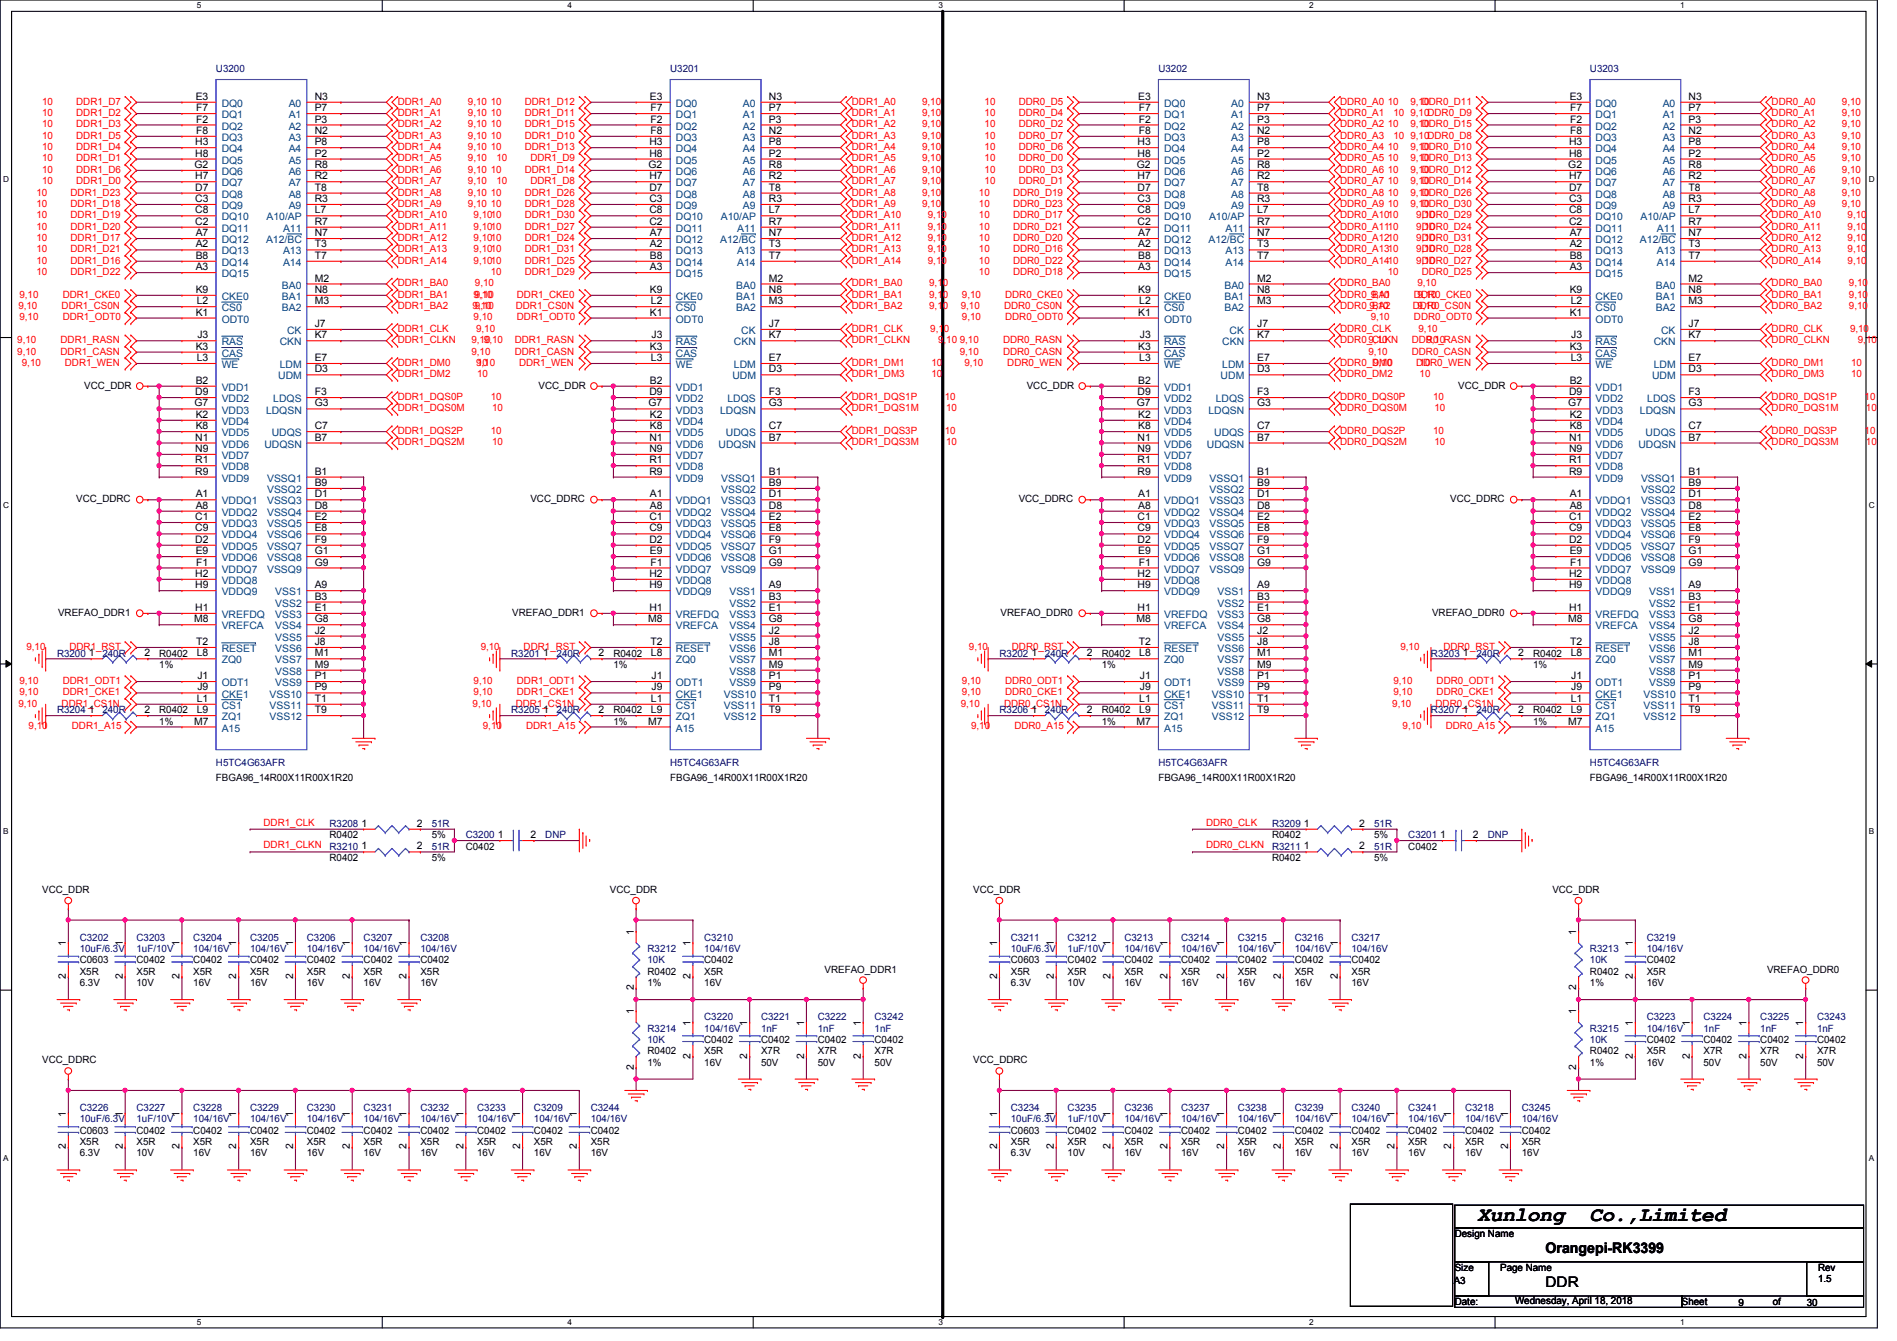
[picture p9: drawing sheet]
<svg xmlns="http://www.w3.org/2000/svg" width="297mm" height="210mm" viewBox="0 0 297 210" stroke-linecap="round" stroke-linejoin="round" font-family="sans-serif">
<defs><g id="words">
<g font-size="3.2">
<text x="231.3" y="191.1">Xunlong</text>
<text x="248.9" y="191.1">Co.,Limited</text>
</g>
<g font-size="2.3">
<text x="242" y="196.1">Orangepi-RK3399</text>
<text x="242" y="201.4">DDR</text>
</g>
<g font-size="1.6" fill="#000080">
<text x="33.8" y="11.2">U3200</text>
<text x="104.9" y="11.2">U3201</text>
<text x="181.4" y="11.2">U3202</text>
<text x="249" y="11.2">U3203</text>
<text x="8.9" y="102.8">R3200</text>
<text x="16" y="102.8">240R</text>
<text x="80" y="102.8">R3201</text>
<text x="87.2" y="102.8">240R</text>
<text x="156.5" y="102.8">R3202</text>
<text x="163.6" y="102.8">240R</text>
<text x="224.1" y="102.8">R3203</text>
<text x="231.2" y="102.8">240R</text>
<text x="8.9" y="111.7">R3204</text>
<text x="16" y="111.7">240R</text>
<text x="80" y="111.7">R3205</text>
<text x="87.2" y="111.7">240R</text>
<text x="156.5" y="111.7">R3206</text>
<text x="163.6" y="111.7">240R</text>
<text x="224.1" y="111.7">R3207</text>
<text x="231.2" y="111.7">240R</text>
<text x="33.8" y="119.8">H5TC4G63AFR</text>
<text x="104.9" y="119.8">H5TC4G63AFR</text>
<text x="181.4" y="119.8">H5TC4G63AFR</text>
<text x="249" y="119.8">H5TC4G63AFR</text>
<text x="51.6" y="129.5">R3208</text>
<text x="67.6" y="129.5">51R</text>
<text x="72.9" y="131.2">C3200</text>
<text x="85.4" y="131.2">DNP</text>
<text x="199.2" y="129.5">R3209</text>
<text x="215.2" y="129.5">51R</text>
<text x="220.5" y="131.2">C3201</text>
<text x="233" y="131.2">DNP</text>
<text x="51.6" y="133">R3210</text>
<text x="67.6" y="133">51R</text>
<text x="199.2" y="133">R3211</text>
<text x="215.2" y="133">51R</text>
<text x="12.5" y="147.2">C3202</text>
<text x="12.5" y="149">10uF/6.3V</text>
<text x="21.4" y="147.2">C3203</text>
<text x="21.4" y="149">1uF/10V</text>
<text x="30.3" y="147.2">C3204</text>
<text x="30.3" y="149">104/16V</text>
<text x="39.2" y="147.2">C3205</text>
<text x="39.2" y="149">104/16V</text>
<text x="48" y="147.2">C3206</text>
<text x="48" y="149">104/16V</text>
<text x="56.9" y="147.2">C3207</text>
<text x="56.9" y="149">104/16V</text>
<text x="65.8" y="147.2">C3208</text>
<text x="65.8" y="149">104/16V</text>
<text x="101.4" y="149">R3212</text>
<text x="110.3" y="147.2">C3210</text>
<text x="110.3" y="149">104/16V</text>
<text x="158.3" y="147.2">C3211</text>
<text x="158.3" y="149">10uF/6.3V</text>
<text x="167.2" y="147.2">C3212</text>
<text x="167.2" y="149">1uF/10V</text>
<text x="176.1" y="147.2">C3213</text>
<text x="176.1" y="149">104/16V</text>
<text x="185" y="147.2">C3214</text>
<text x="185" y="149">104/16V</text>
<text x="193.8" y="147.2">C3215</text>
<text x="193.8" y="149">104/16V</text>
<text x="202.7" y="147.2">C3216</text>
<text x="202.7" y="149">104/16V</text>
<text x="211.6" y="147.2">C3217</text>
<text x="211.6" y="149">104/16V</text>
<text x="249" y="149">R3213</text>
<text x="257.8" y="147.2">C3219</text>
<text x="257.8" y="149">104/16V</text>
<text x="101.4" y="150.8">10K</text>
<text x="249" y="150.8">10K</text>
<text x="101.4" y="161.5">R3214</text>
<text x="110.3" y="159.7">C3220</text>
<text x="110.3" y="161.5">104/16V</text>
<text x="119.2" y="159.7">C3221</text>
<text x="119.2" y="161.5">1nF</text>
<text x="128.1" y="159.7">C3222</text>
<text x="128.1" y="161.5">1nF</text>
<text x="136.9" y="159.7">C3242</text>
<text x="136.9" y="161.5">1nF</text>
<text x="249" y="161.5">R3215</text>
<text x="257.8" y="159.7">C3223</text>
<text x="257.8" y="161.5">104/16V</text>
<text x="266.7" y="159.7">C3224</text>
<text x="266.7" y="161.5">1nF</text>
<text x="275.6" y="159.7">C3225</text>
<text x="275.6" y="161.5">1nF</text>
<text x="284.5" y="159.7">C3243</text>
<text x="284.5" y="161.5">1nF</text>
<text x="101.4" y="163.2">10K</text>
<text x="249" y="163.2">10K</text>
<text x="12.5" y="173.9">C3226</text>
<text x="21.4" y="173.9">C3227</text>
<text x="30.3" y="173.9">C3228</text>
<text x="39.2" y="173.9">C3229</text>
<text x="48" y="173.9">C3230</text>
<text x="56.9" y="173.9">C3231</text>
<text x="65.8" y="173.9">C3232</text>
<text x="74.7" y="173.9">C3233</text>
<text x="83.6" y="173.9">C3209</text>
<text x="92.5" y="173.9">C3244</text>
<text x="158.3" y="173.9">C3234</text>
<text x="167.2" y="173.9">C3235</text>
<text x="176.1" y="173.9">C3236</text>
<text x="185" y="173.9">C3237</text>
<text x="193.8" y="173.9">C3238</text>
<text x="202.7" y="173.9">C3239</text>
<text x="211.6" y="173.9">C3240</text>
<text x="220.5" y="173.9">C3241</text>
<text x="229.4" y="173.9">C3218</text>
<text x="238.3" y="173.9">C3245</text>
<text x="12.5" y="175.7">10uF/6.3V</text>
<text x="21.4" y="175.7">1uF/10V</text>
<text x="30.3" y="175.7">104/16V</text>
<text x="39.2" y="175.7">104/16V</text>
<text x="48" y="175.7">104/16V</text>
<text x="56.9" y="175.7">104/16V</text>
<text x="65.8" y="175.7">104/16V</text>
<text x="74.7" y="175.7">104/16V</text>
<text x="83.6" y="175.7">104/16V</text>
<text x="92.5" y="175.7">104/16V</text>
<text x="158.3" y="175.7">10uF/6.3V</text>
<text x="167.2" y="175.7">1uF/10V</text>
<text x="176.1" y="175.7">104/16V</text>
<text x="185" y="175.7">104/16V</text>
<text x="193.8" y="175.7">104/16V</text>
<text x="202.7" y="175.7">104/16V</text>
<text x="211.6" y="175.7">104/16V</text>
<text x="220.5" y="175.7">104/16V</text>
<text x="229.4" y="175.7">104/16V</text>
<text x="238.3" y="175.7">104/16V</text>
</g>
<g font-size="1.6" fill="#f00">
<text x="6.6" y="16.4">10</text>
<text x="11.9" y="16.4">DDR1_D7</text>
<text x="62.3" y="16.4">DDR1_A0</text>
<text x="73.3" y="16.4">9,10</text>
<text x="76.8" y="16.4">10</text>
<text x="82.2" y="16.4">DDR1_D12</text>
<text x="133.4" y="16.4">DDR1_A0</text>
<text x="144.4" y="16.4">9,10</text>
<text x="154.2" y="16.4">10</text>
<text x="159.5" y="16.4">DDR0_D5</text>
<text x="209.8" y="16.4">DDR0_A0</text>
<text x="217.3" y="16.4">10</text>
<text x="220.8" y="16.4">9,10</text>
<text x="222.6" y="16.4">DDR0_D11</text>
<text x="277.4" y="16.4">DDR0_A0</text>
<text x="288.4" y="16.4">9,10</text>
<text x="6.6" y="18.2">10</text>
<text x="6.6" y="19.9">10</text>
<text x="6.6" y="21.7">10</text>
<text x="6.6" y="23.5">10</text>
<text x="11.9" y="18.2">DDR1_D2</text>
<text x="11.9" y="19.9">DDR1_D3</text>
<text x="11.9" y="21.7">DDR1_D5</text>
<text x="11.9" y="23.5">DDR1_D4</text>
<text x="62.3" y="23.5">DDR1_A4</text>
<text x="62.3" y="21.7">DDR1_A3</text>
<text x="62.3" y="19.9">DDR1_A2</text>
<text x="62.3" y="18.2">DDR1_A1</text>
<text x="73.3" y="23.5">9,10</text>
<text x="73.3" y="21.7">9,10</text>
<text x="73.3" y="19.9">9,10</text>
<text x="73.3" y="18.2">9,10</text>
<text x="76.8" y="18.2">10</text>
<text x="76.8" y="19.9">10</text>
<text x="76.8" y="21.7">10</text>
<text x="76.8" y="23.5">10</text>
<text x="82.2" y="18.2">DDR1_D11</text>
<text x="82.2" y="19.9">DDR1_D15</text>
<text x="82.2" y="21.7">DDR1_D10</text>
<text x="82.2" y="23.5">DDR1_D13</text>
<text x="133.4" y="23.5">DDR1_A4</text>
<text x="133.4" y="21.7">DDR1_A3</text>
<text x="133.4" y="19.9">DDR1_A2</text>
<text x="133.4" y="18.2">DDR1_A1</text>
<text x="144.4" y="23.5">9,10</text>
<text x="144.4" y="21.7">9,10</text>
<text x="144.4" y="19.9">9,10</text>
<text x="144.4" y="18.2">9,10</text>
<text x="154.2" y="18.2">10</text>
<text x="154.2" y="19.9">10</text>
<text x="154.2" y="21.7">10</text>
<text x="154.2" y="23.5">10</text>
<text x="159.5" y="18.2">DDR0_D4</text>
<text x="159.5" y="19.9">DDR0_D2</text>
<text x="159.5" y="21.7">DDR0_D7</text>
<text x="159.5" y="23.5">DDR0_D6</text>
<text x="209.8" y="23.5">DDR0_A4</text>
<text x="209.8" y="21.7">DDR0_A3</text>
<text x="209.8" y="19.9">DDR0_A2</text>
<text x="209.8" y="18.2">DDR0_A1</text>
<text x="217.3" y="19.9">10</text>
<text x="217.3" y="23.5">10</text>
<text x="218.2" y="18.2">10</text>
<text x="218.2" y="21.7">10</text>
<text x="220.8" y="23.5">9,10</text>
<text x="220.8" y="21.7">9,10DDR0_D8</text>
<text x="220.8" y="19.9">9,10</text>
<text x="220.8" y="18.2">9,10DDR0_D9</text>
<text x="222.6" y="19.9">DDR0_D15</text>
<text x="222.6" y="23.5">DDR0_D10</text>
<text x="277.4" y="23.5">DDR0_A4</text>
<text x="277.4" y="21.7">DDR0_A3</text>
<text x="277.4" y="19.9">DDR0_A2</text>
<text x="277.4" y="18.2">DDR0_A1</text>
<text x="288.4" y="23.5">9,10</text>
<text x="288.4" y="21.7">9,10</text>
<text x="288.4" y="19.9">9,10</text>
<text x="288.4" y="18.2">9,10</text>
<text x="6.6" y="25.3">10</text>
<text x="6.6" y="27.1">10</text>
<text x="6.6" y="28.8">10</text>
<text x="11.9" y="25.3">DDR1_D1</text>
<text x="11.9" y="27.1">DDR1_D6</text>
<text x="11.9" y="28.8">DDR1_D0</text>
<text x="62.3" y="28.8">DDR1_A7</text>
<text x="62.3" y="27.1">DDR1_A6</text>
<text x="62.3" y="25.3">DDR1_A5</text>
<text x="73.3" y="28.8">9,10</text>
<text x="73.3" y="27.1">9,10</text>
<text x="73.3" y="25.3">9,10</text>
<text x="76.8" y="27.1">10</text>
<text x="77.7" y="25.3">10</text>
<text x="77.7" y="28.8">10</text>
<text x="82.2" y="27.1">DDR1_D14</text>
<text x="83.1" y="25.3">DDR1_D9</text>
<text x="83.1" y="28.8">DDR1_D8</text>
<text x="133.4" y="28.8">DDR1_A7</text>
<text x="133.4" y="27.1">DDR1_A6</text>
<text x="133.4" y="25.3">DDR1_A5</text>
<text x="144.4" y="28.8">9,10</text>
<text x="144.4" y="27.1">9,10</text>
<text x="144.4" y="25.3">9,10</text>
<text x="154.2" y="25.3">10</text>
<text x="154.2" y="27.1">10</text>
<text x="154.2" y="28.8">10</text>
<text x="159.5" y="25.3">DDR0_D0</text>
<text x="159.5" y="27.1">DDR0_D3</text>
<text x="159.5" y="28.8">DDR0_D1</text>
<text x="209.8" y="28.8">DDR0_A7</text>
<text x="209.8" y="27.1">DDR0_A6</text>
<text x="209.8" y="25.3">DDR0_A5</text>
<text x="217.3" y="25.3">10</text>
<text x="217.3" y="27.1">10</text>
<text x="217.3" y="28.8">10</text>
<text x="220.8" y="28.8">9,10</text>
<text x="220.8" y="27.1">9,10</text>
<text x="220.8" y="25.3">9,10</text>
<text x="222.6" y="25.3">DDR0_D13</text>
<text x="222.6" y="27.1">DDR0_D12</text>
<text x="222.6" y="28.8">DDR0_D14</text>
<text x="277.4" y="28.8">DDR0_A7</text>
<text x="277.4" y="27.1">DDR0_A6</text>
<text x="277.4" y="25.3">DDR0_A5</text>
<text x="288.4" y="28.8">9,10</text>
<text x="288.4" y="27.1">9,10</text>
<text x="288.4" y="25.3">9,10</text>
<text x="5.7" y="30.6">10</text>
<text x="5.7" y="32.4">10</text>
<text x="5.7" y="34.2">10</text>
<text x="5.7" y="35.9">10</text>
<text x="11" y="30.6">DDR1_D23</text>
<text x="11" y="32.4">DDR1_D18</text>
<text x="11" y="34.2">DDR1_D19</text>
<text x="11" y="35.9">DDR1_D20</text>
<text x="62.3" y="35.9">DDR1_A11</text>
<text x="62.3" y="34.2">DDR1_A10</text>
<text x="62.3" y="32.4">DDR1_A9</text>
<text x="62.3" y="30.6">DDR1_A8</text>
<text x="73.3" y="32.4">9,10</text>
<text x="73.3" y="30.6">9,10</text>
<text x="74.2" y="35.9">9,1010</text>
<text x="74.2" y="34.2">9,1010</text>
<text x="76.8" y="30.6">10</text>
<text x="76.8" y="32.4">10</text>
<text x="82.2" y="30.6">DDR1_D26</text>
<text x="82.2" y="32.4">DDR1_D28</text>
<text x="82.2" y="34.2">DDR1_D30</text>
<text x="82.2" y="35.9">DDR1_D27</text>
<text x="133.4" y="35.9">DDR1_A11</text>
<text x="133.4" y="34.2">DDR1_A10</text>
<text x="133.4" y="32.4">DDR1_A9</text>
<text x="133.4" y="30.6">DDR1_A8</text>
<text x="144.4" y="32.4">9,10</text>
<text x="144.4" y="30.6">9,10</text>
<text x="145.3" y="35.9">9,10</text>
<text x="145.3" y="34.2">9,10</text>
<text x="153.3" y="30.6">10</text>
<text x="153.3" y="32.4">10</text>
<text x="153.3" y="34.2">10</text>
<text x="153.3" y="35.9">10</text>
<text x="158.6" y="30.6">DDR0_D19</text>
<text x="158.6" y="32.4">DDR0_D23</text>
<text x="158.6" y="34.2">DDR0_D17</text>
<text x="158.6" y="35.9">DDR0_D21</text>
<text x="209.8" y="35.9">DDR0_A1110</text>
<text x="209.8" y="34.2">DDR0_A1010</text>
<text x="209.8" y="32.4">DDR0_A9</text>
<text x="209.8" y="30.6">DDR0_A8</text>
<text x="217.3" y="30.6">10</text>
<text x="217.3" y="32.4">10</text>
<text x="220.8" y="32.4">9,10</text>
<text x="220.8" y="30.6">9,10</text>
<text x="221.7" y="35.9">9,10</text>
<text x="221.7" y="34.2">9,10</text>
<text x="222.6" y="30.6">DDR0_D26</text>
<text x="222.6" y="32.4">DDR0_D30</text>
<text x="222.6" y="34.2">DDR0_D29</text>
<text x="222.6" y="35.9">DDR0_D24</text>
<text x="277.4" y="35.9">DDR0_A11</text>
<text x="277.4" y="34.2">DDR0_A10</text>
<text x="277.4" y="32.4">DDR0_A9</text>
<text x="277.4" y="30.6">DDR0_A8</text>
<text x="288.4" y="32.4">9,10</text>
<text x="288.4" y="30.6">9,10</text>
<text x="289.3" y="35.9">9,10</text>
<text x="289.3" y="34.2">9,10</text>
<text x="5.7" y="37.7">10</text>
<text x="5.7" y="39.5">10</text>
<text x="5.7" y="41.3">10</text>
<text x="11" y="37.7">DDR1_D17</text>
<text x="11" y="39.5">DDR1_D21</text>
<text x="11" y="41.3">DDR1_D16</text>
<text x="62.3" y="41.3">DDR1_A14</text>
<text x="62.3" y="39.5">DDR1_A13</text>
<text x="62.3" y="37.7">DDR1_A12</text>
<text x="74.2" y="41.3">9,1010</text>
<text x="74.2" y="39.5">9,1010</text>
<text x="74.2" y="37.7">9,1010</text>
<text x="82.2" y="37.7">DDR1_D24</text>
<text x="82.2" y="39.5">DDR1_D31</text>
<text x="82.2" y="41.3">DDR1_D25</text>
<text x="133.4" y="41.3">DDR1_A14</text>
<text x="133.4" y="39.5">DDR1_A13</text>
<text x="133.4" y="37.7">DDR1_A12</text>
<text x="145.3" y="41.3">9,10</text>
<text x="145.3" y="39.5">9,10</text>
<text x="145.3" y="37.7">9,10</text>
<text x="153.3" y="37.7">10</text>
<text x="153.3" y="39.5">10</text>
<text x="153.3" y="41.3">10</text>
<text x="158.6" y="37.7">DDR0_D20</text>
<text x="158.6" y="39.5">DDR0_D16</text>
<text x="158.6" y="41.3">DDR0_D22</text>
<text x="209.8" y="41.3">DDR0_A1410</text>
<text x="209.8" y="39.5">DDR0_A1310</text>
<text x="209.8" y="37.7">DDR0_A1210</text>
<text x="221.7" y="41.3">9,10</text>
<text x="221.7" y="39.5">9,10</text>
<text x="221.7" y="37.7">9,10</text>
<text x="222.6" y="37.7">DDR0_D31</text>
<text x="222.6" y="39.5">DDR0_D28</text>
<text x="222.6" y="41.3">DDR0_D27</text>
<text x="277.4" y="41.3">DDR0_A14</text>
<text x="277.4" y="39.5">DDR0_A13</text>
<text x="277.4" y="37.7">DDR0_A12</text>
<text x="289.3" y="41.3">9,10</text>
<text x="289.3" y="39.5">9,10</text>
<text x="289.3" y="37.7">9,10</text>
<text x="3" y="46.6">9,10</text>
<text x="5.7" y="43.1">10</text>
<text x="9.8" y="46.6">DDR1_CKE0</text>
<text x="11" y="43.1">DDR1_D22</text>
<text x="62.3" y="46.6">DDR1_BA1</text>
<text x="62.3" y="44.8">DDR1_BA0</text>
<text x="74.2" y="46.6">9,10</text>
<text x="74.4" y="44.8">9,10</text>
<text x="76.8" y="43.1">10</text>
<text x="80.9" y="46.6">DDR1_CKE0</text>
<text x="82.2" y="43.1">DDR1_D29</text>
<text x="133.4" y="46.6">DDR1_BA1</text>
<text x="133.4" y="44.8">DDR1_BA0</text>
<text x="145.5" y="46.6">9,10</text>
<text x="145.5" y="44.8">9,10</text>
<text x="150.6" y="46.6">9,10</text>
<text x="153.3" y="43.1">10</text>
<text x="157.4" y="46.6">DDR0_CKE0</text>
<text x="158.6" y="43.1">DDR0_D18</text>
<text x="209.8" y="46.6">DDR0_BA1</text>
<text x="209.8" y="44.8">DDR0_BA0</text>
<text x="214.6" y="46.6">9,10</text>
<text x="217.3" y="43.1">10</text>
<text x="221.4" y="46.6">DDR0_CKE0</text>
<text x="221.9" y="46.6">9,10</text>
<text x="221.9" y="44.8">9,10</text>
<text x="222.6" y="43.1">DDR0_D25</text>
<text x="277.4" y="46.6">DDR0_BA1</text>
<text x="277.4" y="44.8">DDR0_BA0</text>
<text x="289.5" y="46.6">9,10</text>
<text x="289.5" y="44.8">9,10</text>
<text x="2.7" y="53.7">9,10</text>
<text x="2.9" y="48.4">9,10</text>
<text x="3" y="50.2">9,10</text>
<text x="9.5" y="53.7">DDR1_RASN</text>
<text x="9.6" y="48.4">DDR1_CS0N</text>
<text x="9.8" y="50.2">DDR1_ODT0</text>
<text x="62.3" y="53.7">DDR1_CLKN</text>
<text x="62.3" y="51.9">DDR1_CLK</text>
<text x="62.3" y="48.4">DDR1_BA2</text>
<text x="73.8" y="53.7">9,10</text>
<text x="74" y="48.4">9,10</text>
<text x="74.2" y="50.2">9,10</text>
<text x="74.5" y="51.9">9,10</text>
<text x="75.8" y="53.7">9,10</text>
<text x="80.6" y="53.7">DDR1_RASN</text>
<text x="80.8" y="48.4">DDR1_CS0N</text>
<text x="80.9" y="50.2">DDR1_ODT0</text>
<text x="133.4" y="53.7">DDR1_CLKN</text>
<text x="133.4" y="51.9">DDR1_CLK</text>
<text x="133.4" y="48.4">DDR1_BA2</text>
<text x="145.5" y="48.4">9,10</text>
<text x="145.7" y="51.9">9,10</text>
<text x="146.9" y="53.7">9,10</text>
<text x="150.3" y="53.7">9,10</text>
<text x="150.4" y="48.4">9,10</text>
<text x="150.6" y="50.2">9,10</text>
<text x="157.1" y="53.7">DDR0_RASN</text>
<text x="157.2" y="48.4">DDR0_CS0N</text>
<text x="157.4" y="50.2">DDR0_ODT0</text>
<text x="209.8" y="53.7">DDR0_CLKN</text>
<text x="209.8" y="51.9">DDR0_CLK</text>
<text x="209.8" y="48.4">DDR0_BA2</text>
<text x="214.3" y="53.7">9,10</text>
<text x="214.5" y="48.4">9,10</text>
<text x="214.6" y="50.2">9,10</text>
<text x="221.1" y="53.7">DDR0_RASN</text>
<text x="221.2" y="48.4">DDR0_CS0N</text>
<text x="221.4" y="50.2">DDR0_ODT0</text>
<text x="221.9" y="48.4">9,10</text>
<text x="222.1" y="51.9">9,10</text>
<text x="223.3" y="53.7">9,10</text>
<text x="277.4" y="53.7">DDR0_CLKN</text>
<text x="277.4" y="51.9">DDR0_CLK</text>
<text x="277.4" y="48.4">DDR0_BA2</text>
<text x="289.5" y="48.4">9,10</text>
<text x="289.7" y="51.9">9,10</text>
<text x="290.9" y="53.7">9,10</text>
<text x="2.7" y="55.5">9,10</text>
<text x="3.4" y="57.3">9,10</text>
<text x="9.5" y="55.5">DDR1_CASN</text>
<text x="10.2" y="57.3">DDR1_WEN</text>
<text x="62.3" y="59.1">DDR1_DM2</text>
<text x="62.3" y="57.3">DDR1_DM0</text>
<text x="73.8" y="55.5">9,10</text>
<text x="74.5" y="57.3">9,10</text>
<text x="74.7" y="59.1">10</text>
<text x="74.7" y="57.3">10</text>
<text x="80.6" y="55.5">DDR1_CASN</text>
<text x="81.3" y="57.3">DDR1_WEN</text>
<text x="133.4" y="59.1">DDR1_DM3</text>
<text x="133.4" y="57.3">DDR1_DM1</text>
<text x="145.8" y="59.1">10</text>
<text x="145.8" y="57.3">10</text>
<text x="150.3" y="55.5">9,10</text>
<text x="151" y="57.3">9,10</text>
<text x="157.1" y="55.5">DDR0_CASN</text>
<text x="157.7" y="57.3">DDR0_WEN</text>
<text x="209.8" y="59.1">DDR0_DM2</text>
<text x="209.8" y="57.3">DDR0_DM0</text>
<text x="214.3" y="55.5">9,10</text>
<text x="215" y="57.3">9,10</text>
<text x="221.1" y="55.5">DDR0_CASN</text>
<text x="221.7" y="57.3">DDR0_WEN</text>
<text x="222.3" y="59.1">10</text>
<text x="222.3" y="57.3">10</text>
<text x="277.4" y="59.1">DDR0_DM3</text>
<text x="277.4" y="57.3">DDR0_DM1</text>
<text x="289.9" y="59.1">10</text>
<text x="289.9" y="57.3">10</text>
<text x="62.3" y="64.4">DDR1_DQS0M</text>
<text x="62.3" y="62.6">DDR1_DQS0P</text>
<text x="76.8" y="62.6">10</text>
<text x="77" y="64.4">10</text>
<text x="133.4" y="64.4">DDR1_DQS1M</text>
<text x="133.4" y="62.6">DDR1_DQS1P</text>
<text x="148" y="62.6">10</text>
<text x="148.2" y="64.4">10</text>
<text x="209.8" y="64.4">DDR0_DQS0M</text>
<text x="209.8" y="62.6">DDR0_DQS0P</text>
<text x="224.4" y="62.6">10</text>
<text x="224.6" y="64.4">10</text>
<text x="277.4" y="64.4">DDR0_DQS1M</text>
<text x="277.4" y="62.6">DDR0_DQS1P</text>
<text x="292" y="62.6">10</text>
<text x="292.2" y="64.4">10</text>
<text x="62.3" y="69.7">DDR1_DQS2M</text>
<text x="62.3" y="67.9">DDR1_DQS2P</text>
<text x="76.8" y="67.9">10</text>
<text x="77" y="69.7">10</text>
<text x="133.4" y="69.7">DDR1_DQS3M</text>
<text x="133.4" y="67.9">DDR1_DQS3P</text>
<text x="148" y="67.9">10</text>
<text x="148.2" y="69.7">10</text>
<text x="209.8" y="69.7">DDR0_DQS2M</text>
<text x="209.8" y="67.9">DDR0_DQS2P</text>
<text x="224.4" y="67.9">10</text>
<text x="224.6" y="69.7">10</text>
<text x="277.4" y="69.7">DDR0_DQS3M</text>
<text x="277.4" y="67.9">DDR0_DQS3P</text>
<text x="292" y="67.9">10</text>
<text x="292.2" y="69.7">10</text>
<text x="4.1" y="101.7">9,10</text>
<text x="10.9" y="101.7">DDR1_RST</text>
<text x="75.3" y="101.7">9,10</text>
<text x="82" y="101.7">DDR1_RST</text>
<text x="151.7" y="101.7">9,10</text>
<text x="158.5" y="101.7">DDR0_RST</text>
<text x="219.3" y="101.7">9,10</text>
<text x="226" y="101.7">DDR0_RST</text>
<text x="3" y="107.1">9,10</text>
<text x="9.8" y="107.1">DDR1_ODT1</text>
<text x="74.2" y="107.1">9,10</text>
<text x="80.9" y="107.1">DDR1_ODT1</text>
<text x="150.6" y="107.1">9,10</text>
<text x="157.4" y="107.1">DDR0_ODT1</text>
<text x="218.2" y="107.1">9,10</text>
<text x="225" y="107.1">DDR0_ODT1</text>
<text x="2.9" y="110.6">9,10</text>
<text x="3" y="108.8">9,10</text>
<text x="9.6" y="110.6">DDR1_CS1N</text>
<text x="9.8" y="108.8">DDR1_CKE1</text>
<text x="74" y="110.6">9,10</text>
<text x="74.2" y="108.8">9,10</text>
<text x="80.8" y="110.6">DDR1_CS1N</text>
<text x="80.9" y="108.8">DDR1_CKE1</text>
<text x="150.4" y="110.6">9,10</text>
<text x="150.6" y="108.8">9,10</text>
<text x="157.2" y="110.6">DDR0_CS1N</text>
<text x="157.4" y="108.8">DDR0_CKE1</text>
<text x="218" y="110.6">9,10</text>
<text x="218.2" y="108.8">9,10</text>
<text x="224.8" y="110.6">DDR0_CS1N</text>
<text x="225" y="108.8">DDR0_CKE1</text>
<text x="4.5" y="114.2">9,10</text>
<text x="11.3" y="114.2">DDR1_A15</text>
<text x="75.6" y="114.2">9,10</text>
<text x="82.4" y="114.2">DDR1_A15</text>
<text x="152.1" y="114.2">9,10</text>
<text x="158.8" y="114.2">DDR0_A15</text>
<text x="219.6" y="114.2">9,10</text>
<text x="226.4" y="114.2">DDR0_A15</text>
<text x="41.3" y="129.2">DDR1_CLK</text>
<text x="188.8" y="129.2">DDR0_CLK</text>
<text x="41.3" y="132.8">DDR1_CLKN</text>
<text x="188.8" y="132.8">DDR0_CLKN</text>
</g>
<g font-size="1.6">
<text x="30.6" y="15.6">E3</text>
<text x="30.7" y="17.4">F7</text>
<text x="49.3" y="15.6">N3</text>
<text x="49.3" y="17.4">P7</text>
<text x="101.8" y="15.6">E3</text>
<text x="101.9" y="17.4">F7</text>
<text x="120.4" y="15.6">N3</text>
<text x="120.4" y="17.4">P7</text>
<text x="178.2" y="15.6">E3</text>
<text x="178.3" y="17.4">F7</text>
<text x="196.8" y="15.6">N3</text>
<text x="196.8" y="17.4">P7</text>
<text x="245.8" y="15.6">E3</text>
<text x="245.9" y="17.4">F7</text>
<text x="264.4" y="15.6">N3</text>
<text x="264.4" y="17.4">P7</text>
<text x="30.6" y="22.7">H3</text>
<text x="30.7" y="19.2">F2</text>
<text x="30.7" y="21">F8</text>
<text x="49.3" y="19.2">P3</text>
<text x="49.3" y="21">N2</text>
<text x="49.3" y="22.7">P8</text>
<text x="101.7" y="22.7">H3</text>
<text x="101.9" y="19.2">F2</text>
<text x="101.9" y="21">F8</text>
<text x="120.4" y="19.2">P3</text>
<text x="120.4" y="21">N2</text>
<text x="120.4" y="22.7">P8</text>
<text x="178.1" y="22.7">H3</text>
<text x="178.3" y="19.2">F2</text>
<text x="178.3" y="21">F8</text>
<text x="196.8" y="19.2">P3</text>
<text x="196.8" y="21">N2</text>
<text x="196.8" y="22.7">P8</text>
<text x="245.7" y="22.7">H3</text>
<text x="245.9" y="19.2">F2</text>
<text x="245.9" y="21">F8</text>
<text x="264.4" y="19.2">P3</text>
<text x="264.4" y="21">N2</text>
<text x="264.4" y="22.7">P8</text>
<text x="30.4" y="26.3">G2</text>
<text x="30.6" y="24.5">H8</text>
<text x="30.6" y="28.1">H7</text>
<text x="30.6" y="29.8">D7</text>
<text x="49.3" y="24.5">P2</text>
<text x="49.3" y="26.3">R8</text>
<text x="49.3" y="28.1">R2</text>
<text x="49.3" y="29.8">T8</text>
<text x="101.6" y="26.3">G2</text>
<text x="101.7" y="24.5">H8</text>
<text x="101.7" y="28.1">H7</text>
<text x="101.7" y="29.8">D7</text>
<text x="120.4" y="24.5">P2</text>
<text x="120.4" y="26.3">R8</text>
<text x="120.4" y="28.1">R2</text>
<text x="120.4" y="29.8">T8</text>
<text x="178" y="26.3">G2</text>
<text x="178.1" y="24.5">H8</text>
<text x="178.1" y="28.1">H7</text>
<text x="178.1" y="29.8">D7</text>
<text x="196.8" y="24.5">P2</text>
<text x="196.8" y="26.3">R8</text>
<text x="196.8" y="28.1">R2</text>
<text x="196.8" y="29.8">T8</text>
<text x="245.6" y="26.3">G2</text>
<text x="245.7" y="24.5">H8</text>
<text x="245.7" y="28.1">H7</text>
<text x="245.7" y="29.8">D7</text>
<text x="264.4" y="24.5">P2</text>
<text x="264.4" y="26.3">R8</text>
<text x="264.4" y="28.1">R2</text>
<text x="264.4" y="29.8">T8</text>
<text x="30.6" y="31.6">C3</text>
<text x="30.6" y="33.4">C8</text>
<text x="30.6" y="35.2">C2</text>
<text x="49.3" y="31.6">R3</text>
<text x="49.3" y="33.4">L7</text>
<text x="49.3" y="35.2">R7</text>
<text x="101.7" y="31.6">C3</text>
<text x="101.7" y="33.4">C8</text>
<text x="101.7" y="35.2">C2</text>
<text x="120.4" y="31.6">R3</text>
<text x="120.4" y="33.4">L7</text>
<text x="120.4" y="35.2">R7</text>
<text x="178.1" y="31.6">C3</text>
<text x="178.1" y="33.4">C8</text>
<text x="178.1" y="35.2">C2</text>
<text x="196.8" y="31.6">R3</text>
<text x="196.8" y="33.4">L7</text>
<text x="196.8" y="35.2">R7</text>
<text x="245.7" y="31.6">C3</text>
<text x="245.7" y="33.4">C8</text>
<text x="245.7" y="35.2">C2</text>
<text x="264.4" y="31.6">R3</text>
<text x="264.4" y="33.4">L7</text>
<text x="264.4" y="35.2">R7</text>
<text x="30.6" y="37">A7</text>
<text x="30.6" y="38.7">A2</text>
<text x="30.6" y="40.5">B8</text>
<text x="49.3" y="37">N7</text>
<text x="49.3" y="38.7">T3</text>
<text x="49.3" y="40.5">T7</text>
<text x="101.8" y="37">A7</text>
<text x="101.8" y="38.7">A2</text>
<text x="101.8" y="40.5">B8</text>
<text x="120.4" y="37">N7</text>
<text x="120.4" y="38.7">T3</text>
<text x="120.4" y="40.5">T7</text>
<text x="178.2" y="37">A7</text>
<text x="178.2" y="38.7">A2</text>
<text x="178.2" y="40.5">B8</text>
<text x="196.8" y="37">N7</text>
<text x="196.8" y="38.7">T3</text>
<text x="196.8" y="40.5">T7</text>
<text x="245.8" y="37">A7</text>
<text x="245.8" y="38.7">A2</text>
<text x="245.8" y="40.5">B8</text>
<text x="264.4" y="37">N7</text>
<text x="264.4" y="38.7">T3</text>
<text x="264.4" y="40.5">T7</text>
<text x="30.6" y="42.3">A3</text>
<text x="30.6" y="45.8">K9</text>
<text x="30.8" y="47.6">L2</text>
<text x="49.3" y="44.1">M2</text>
<text x="49.3" y="45.8">N8</text>
<text x="49.3" y="47.6">M3</text>
<text x="101.8" y="42.3">A3</text>
<text x="101.8" y="45.8">K9</text>
<text x="101.9" y="47.6">L2</text>
<text x="120.4" y="44.1">M2</text>
<text x="120.4" y="45.8">N8</text>
<text x="120.4" y="47.6">M3</text>
<text x="178.2" y="42.3">A3</text>
<text x="178.2" y="45.8">K9</text>
<text x="178.4" y="47.6">L2</text>
<text x="196.8" y="44.1">M2</text>
<text x="196.8" y="45.8">N8</text>
<text x="196.8" y="47.6">M3</text>
<text x="245.8" y="42.3">A3</text>
<text x="245.8" y="45.8">K9</text>
<text x="246" y="47.6">L2</text>
<text x="264.4" y="44.1">M2</text>
<text x="264.4" y="45.8">N8</text>
<text x="264.4" y="47.6">M3</text>
<text x="30.6" y="49.4">K1</text>
<text x="30.9" y="53">J3</text>
<text x="49.3" y="51.2">J7</text>
<text x="49.3" y="53">K7</text>
<text x="101.8" y="49.4">K1</text>
<text x="102" y="53">J3</text>
<text x="120.4" y="51.2">J7</text>
<text x="120.4" y="53">K7</text>
<text x="178.2" y="49.4">K1</text>
<text x="178.5" y="53">J3</text>
<text x="196.8" y="51.2">J7</text>
<text x="196.8" y="53">K7</text>
<text x="245.8" y="49.4">K1</text>
<text x="246" y="53">J3</text>
<text x="264.4" y="51.2">J7</text>
<text x="264.4" y="53">K7</text>
<text x="30.6" y="54.7">K3</text>
<text x="30.8" y="56.5">L3</text>
<text x="49.3" y="56.5">E7</text>
<text x="49.3" y="58.3">D3</text>
<text x="101.8" y="54.7">K3</text>
<text x="101.9" y="56.5">L3</text>
<text x="120.4" y="56.5">E7</text>
<text x="120.4" y="58.3">D3</text>
<text x="178.2" y="54.7">K3</text>
<text x="178.4" y="56.5">L3</text>
<text x="196.8" y="56.5">E7</text>
<text x="196.8" y="58.3">D3</text>
<text x="245.8" y="54.7">K3</text>
<text x="246" y="56.5">L3</text>
<text x="264.4" y="56.5">E7</text>
<text x="264.4" y="58.3">D3</text>
<text x="13.2" y="60.8">VCC_DDR</text>
<text x="30.4" y="63.6">G7</text>
<text x="30.6" y="61.8">D9</text>
<text x="30.6" y="60.1">B2</text>
<text x="30.6" y="65.4">K2</text>
<text x="49.3" y="61.8">F3</text>
<text x="49.3" y="63.6">G3</text>
<text x="84.3" y="60.8">VCC_DDR</text>
<text x="101.6" y="63.6">G7</text>
<text x="101.7" y="61.8">D9</text>
<text x="101.8" y="60.1">B2</text>
<text x="101.8" y="65.4">K2</text>
<text x="120.4" y="61.8">F3</text>
<text x="120.4" y="63.6">G3</text>
<text x="160.8" y="60.8">VCC_DDR</text>
<text x="178" y="63.6">G7</text>
<text x="178.1" y="61.8">D9</text>
<text x="178.2" y="60.1">B2</text>
<text x="178.2" y="65.4">K2</text>
<text x="196.8" y="61.8">F3</text>
<text x="196.8" y="63.6">G3</text>
<text x="228.3" y="60.8">VCC_DDR</text>
<text x="245.6" y="63.6">G7</text>
<text x="245.7" y="61.8">D9</text>
<text x="245.8" y="60.1">B2</text>
<text x="245.8" y="65.4">K2</text>
<text x="264.4" y="61.8">F3</text>
<text x="264.4" y="63.6">G3</text>
<text x="30.6" y="69">N1</text>
<text x="30.6" y="70.7">N9</text>
<text x="30.6" y="67.2">K8</text>
<text x="49.3" y="67.2">C7</text>
<text x="49.3" y="69">B7</text>
<text x="101.7" y="69">N1</text>
<text x="101.7" y="70.7">N9</text>
<text x="101.8" y="67.2">K8</text>
<text x="120.4" y="67.2">C7</text>
<text x="120.4" y="69">B7</text>
<text x="178.1" y="69">N1</text>
<text x="178.1" y="70.7">N9</text>
<text x="178.2" y="67.2">K8</text>
<text x="196.8" y="67.2">C7</text>
<text x="196.8" y="69">B7</text>
<text x="245.7" y="69">N1</text>
<text x="245.7" y="70.7">N9</text>
<text x="245.8" y="67.2">K8</text>
<text x="264.4" y="67.2">C7</text>
<text x="264.4" y="69">B7</text>
<text x="30.6" y="72.5">R1</text>
<text x="30.6" y="74.3">R9</text>
<text x="30.6" y="77.9">A1</text>
<text x="49.3" y="74.3">B1</text>
<text x="49.3" y="76.1">B9</text>
<text x="49.3" y="77.9">D1</text>
<text x="101.7" y="72.5">R1</text>
<text x="101.7" y="74.3">R9</text>
<text x="101.8" y="77.9">A1</text>
<text x="120.4" y="74.3">B1</text>
<text x="120.4" y="76.1">B9</text>
<text x="120.4" y="77.9">D1</text>
<text x="178.1" y="72.5">R1</text>
<text x="178.1" y="74.3">R9</text>
<text x="178.2" y="77.9">A1</text>
<text x="196.8" y="74.3">B1</text>
<text x="196.8" y="76.1">B9</text>
<text x="196.8" y="77.9">D1</text>
<text x="245.7" y="72.5">R1</text>
<text x="245.7" y="74.3">R9</text>
<text x="245.8" y="77.9">A1</text>
<text x="264.4" y="74.3">B1</text>
<text x="264.4" y="76.1">B9</text>
<text x="264.4" y="77.9">D1</text>
<text x="11.9" y="78.6">VCC_DDRC</text>
<text x="30.6" y="81.4">C1</text>
<text x="30.6" y="83.2">C9</text>
<text x="30.6" y="79.6">A8</text>
<text x="49.3" y="79.6">D8</text>
<text x="49.3" y="81.4">E2</text>
<text x="49.3" y="83.2">E8</text>
<text x="83.1" y="78.6">VCC_DDRC</text>
<text x="101.7" y="81.4">C1</text>
<text x="101.7" y="83.2">C9</text>
<text x="101.8" y="79.6">A8</text>
<text x="120.4" y="79.6">D8</text>
<text x="120.4" y="81.4">E2</text>
<text x="120.4" y="83.2">E8</text>
<text x="159.5" y="78.6">VCC_DDRC</text>
<text x="178.1" y="81.4">C1</text>
<text x="178.1" y="83.2">C9</text>
<text x="178.2" y="79.6">A8</text>
<text x="196.8" y="79.6">D8</text>
<text x="196.8" y="81.4">E2</text>
<text x="196.8" y="83.2">E8</text>
<text x="227.1" y="78.6">VCC_DDRC</text>
<text x="245.7" y="81.4">C1</text>
<text x="245.7" y="83.2">C9</text>
<text x="245.8" y="79.6">A8</text>
<text x="264.4" y="79.6">D8</text>
<text x="264.4" y="81.4">E2</text>
<text x="264.4" y="83.2">E8</text>
<text x="30.6" y="85">D2</text>
<text x="30.6" y="86.7">E9</text>
<text x="30.7" y="88.5">F1</text>
<text x="49.3" y="85">F9</text>
<text x="49.3" y="86.7">G1</text>
<text x="49.3" y="88.5">G9</text>
<text x="101.7" y="85">D2</text>
<text x="101.8" y="86.7">E9</text>
<text x="101.9" y="88.5">F1</text>
<text x="120.4" y="85">F9</text>
<text x="120.4" y="86.7">G1</text>
<text x="120.4" y="88.5">G9</text>
<text x="178.1" y="85">D2</text>
<text x="178.2" y="86.7">E9</text>
<text x="178.3" y="88.5">F1</text>
<text x="196.8" y="85">F9</text>
<text x="196.8" y="86.7">G1</text>
<text x="196.8" y="88.5">G9</text>
<text x="245.7" y="85">D2</text>
<text x="245.8" y="86.7">E9</text>
<text x="245.9" y="88.5">F1</text>
<text x="264.4" y="85">F9</text>
<text x="264.4" y="86.7">G1</text>
<text x="264.4" y="88.5">G9</text>
<text x="30.6" y="95.6">H1</text>
<text x="30.6" y="90.3">H2</text>
<text x="30.6" y="92.1">H9</text>
<text x="49.3" y="92.1">A9</text>
<text x="49.3" y="93.9">B3</text>
<text x="49.3" y="95.6">E1</text>
<text x="101.7" y="95.6">H1</text>
<text x="101.7" y="90.3">H2</text>
<text x="101.7" y="92.1">H9</text>
<text x="120.4" y="92.1">A9</text>
<text x="120.4" y="93.9">B3</text>
<text x="120.4" y="95.6">E1</text>
<text x="178.1" y="95.6">H1</text>
<text x="178.1" y="90.3">H2</text>
<text x="178.1" y="92.1">H9</text>
<text x="196.8" y="92.1">A9</text>
<text x="196.8" y="93.9">B3</text>
<text x="196.8" y="95.6">E1</text>
<text x="245.7" y="95.6">H1</text>
<text x="245.7" y="90.3">H2</text>
<text x="245.7" y="92.1">H9</text>
<text x="264.4" y="92.1">A9</text>
<text x="264.4" y="93.9">B3</text>
<text x="264.4" y="95.6">E1</text>
<text x="9.1" y="96.4">VREFAO_DDR1</text>
<text x="30.4" y="97.4">M8</text>
<text x="30.7" y="101">T2</text>
<text x="49.3" y="97.4">G8</text>
<text x="49.3" y="99.2">J2</text>
<text x="49.3" y="101">J8</text>
<text x="80.2" y="96.4">VREFAO_DDR1</text>
<text x="101.5" y="97.4">M8</text>
<text x="101.9" y="101">T2</text>
<text x="120.4" y="97.4">G8</text>
<text x="120.4" y="99.2">J2</text>
<text x="120.4" y="101">J8</text>
<text x="156.7" y="96.4">VREFAO_DDR0</text>
<text x="178" y="97.4">M8</text>
<text x="178.3" y="101">T2</text>
<text x="196.8" y="97.4">G8</text>
<text x="196.8" y="99.2">J2</text>
<text x="196.8" y="101">J8</text>
<text x="224.2" y="96.4">VREFAO_DDR0</text>
<text x="245.5" y="97.4">M8</text>
<text x="245.9" y="101">T2</text>
<text x="264.4" y="97.4">G8</text>
<text x="264.4" y="99.2">J2</text>
<text x="264.4" y="101">J8</text>
<text x="13.9" y="102.7">1</text>
<text x="22.6" y="102.7">2</text>
<text x="24.9" y="102.8">R0402</text>
<text x="24.9" y="104.6">1%</text>
<text x="30.8" y="102.7">L8</text>
<text x="30.9" y="106.3">J1</text>
<text x="49.3" y="102.7">M1</text>
<text x="49.3" y="104.5">M9</text>
<text x="49.3" y="106.3">P1</text>
<text x="85" y="102.7">1</text>
<text x="93.7" y="102.7">2</text>
<text x="96.1" y="102.8">R0402</text>
<text x="96.1" y="104.6">1%</text>
<text x="101.9" y="102.7">L8</text>
<text x="102" y="106.3">J1</text>
<text x="120.4" y="102.7">M1</text>
<text x="120.4" y="104.5">M9</text>
<text x="120.4" y="106.3">P1</text>
<text x="161.5" y="102.7">1</text>
<text x="170.2" y="102.7">2</text>
<text x="172.5" y="102.8">R0402</text>
<text x="172.5" y="104.6">1%</text>
<text x="178.4" y="102.7">L8</text>
<text x="178.5" y="106.3">J1</text>
<text x="196.8" y="102.7">M1</text>
<text x="196.8" y="104.5">M9</text>
<text x="196.8" y="106.3">P1</text>
<text x="229.1" y="102.7">1</text>
<text x="237.7" y="102.7">2</text>
<text x="240.1" y="102.8">R0402</text>
<text x="240.1" y="104.6">1%</text>
<text x="246" y="102.7">L8</text>
<text x="246" y="106.3">J1</text>
<text x="264.4" y="102.7">M1</text>
<text x="264.4" y="104.5">M9</text>
<text x="264.4" y="106.3">P1</text>
<text x="13.9" y="111.6">1</text>
<text x="22.6" y="111.6">2</text>
<text x="24.9" y="111.7">R0402</text>
<text x="24.9" y="113.5">1%</text>
<text x="30.4" y="113.4">M7</text>
<text x="30.8" y="109.9">L1</text>
<text x="30.8" y="111.6">L9</text>
<text x="30.9" y="108.1">J9</text>
<text x="49.3" y="108.1">P9</text>
<text x="49.3" y="109.9">T1</text>
<text x="49.3" y="111.6">T9</text>
<text x="85" y="111.6">1</text>
<text x="93.7" y="111.6">2</text>
<text x="96.1" y="111.7">R0402</text>
<text x="96.1" y="113.5">1%</text>
<text x="101.5" y="113.4">M7</text>
<text x="101.9" y="109.9">L1</text>
<text x="101.9" y="111.6">L9</text>
<text x="102" y="108.1">J9</text>
<text x="120.4" y="108.1">P9</text>
<text x="120.4" y="109.9">T1</text>
<text x="120.4" y="111.6">T9</text>
<text x="161.5" y="111.6">1</text>
<text x="170.2" y="111.6">2</text>
<text x="172.5" y="111.7">R0402</text>
<text x="172.5" y="113.5">1%</text>
<text x="178" y="113.4">M7</text>
<text x="178.4" y="109.9">L1</text>
<text x="178.4" y="111.6">L9</text>
<text x="178.5" y="108.1">J9</text>
<text x="196.8" y="108.1">P9</text>
<text x="196.8" y="109.9">T1</text>
<text x="196.8" y="111.6">T9</text>
<text x="229.1" y="111.6">1</text>
<text x="237.7" y="111.6">2</text>
<text x="240.1" y="111.7">R0402</text>
<text x="240.1" y="113.5">1%</text>
<text x="245.5" y="113.4">M7</text>
<text x="246" y="109.9">L1</text>
<text x="246" y="111.6">L9</text>
<text x="246" y="108.1">J9</text>
<text x="264.4" y="108.1">P9</text>
<text x="264.4" y="109.9">T1</text>
<text x="264.4" y="111.6">T9</text>
<text x="33.8" y="122.2">FBGA96_14R00X11R00X1R20</text>
<text x="104.9" y="122.2">FBGA96_14R00X11R00X1R20</text>
<text x="181.4" y="122.2">FBGA96_14R00X11R00X1R20</text>
<text x="249" y="122.2">FBGA96_14R00X11R00X1R20</text>
<text x="51.6" y="131.2">R0402</text>
<text x="56.6" y="129.4">1</text>
<text x="65.3" y="129.4">2</text>
<text x="67.6" y="131.2">5%</text>
<text x="77.9" y="131.2">1</text>
<text x="83.1" y="131.2">2</text>
<text x="199.2" y="131.2">R0402</text>
<text x="204.2" y="129.4">1</text>
<text x="212.8" y="129.4">2</text>
<text x="215.2" y="131.2">5%</text>
<text x="225.5" y="131.2">1</text>
<text x="230.6" y="131.2">2</text>
<text x="51.6" y="134.8">R0402</text>
<text x="56.6" y="133">1</text>
<text x="65.3" y="133">2</text>
<text x="67.6" y="134.8">5%</text>
<text x="72.9" y="133">C0402</text>
<text x="199.2" y="134.8">R0402</text>
<text x="204.2" y="133">1</text>
<text x="212.8" y="133">2</text>
<text x="215.2" y="134.8">5%</text>
<text x="220.5" y="133">C0402</text>
<text x="6.6" y="139.8">VCC_DDR</text>
<text x="95.5" y="139.8">VCC_DDR</text>
<text x="152.4" y="139.8">VCC_DDR</text>
<text x="243.1" y="139.8">VCC_DDR</text>
<text x="10.3" y="148.1" transform="rotate(-90 10.3 148.1)">1</text>
<text x="19.2" y="148.1" transform="rotate(-90 19.2 148.1)">1</text>
<text x="28.1" y="148.1" transform="rotate(-90 28.1 148.1)">1</text>
<text x="37" y="148.1" transform="rotate(-90 37 148.1)">1</text>
<text x="45.9" y="148.1" transform="rotate(-90 45.9 148.1)">1</text>
<text x="54.8" y="148.1" transform="rotate(-90 54.8 148.1)">1</text>
<text x="63.7" y="148.1" transform="rotate(-90 63.7 148.1)">1</text>
<text x="99.2" y="146.3" transform="rotate(-90 99.2 146.3)">1</text>
<text x="108.1" y="148.1" transform="rotate(-90 108.1 148.1)">1</text>
<text x="156.1" y="148.1" transform="rotate(-90 156.1 148.1)">1</text>
<text x="165" y="148.1" transform="rotate(-90 165 148.1)">1</text>
<text x="173.9" y="148.1" transform="rotate(-90 173.9 148.1)">1</text>
<text x="182.8" y="148.1" transform="rotate(-90 182.8 148.1)">1</text>
<text x="191.7" y="148.1" transform="rotate(-90 191.7 148.1)">1</text>
<text x="200.6" y="148.1" transform="rotate(-90 200.6 148.1)">1</text>
<text x="209.5" y="148.1" transform="rotate(-90 209.5 148.1)">1</text>
<text x="246.8" y="146.3" transform="rotate(-90 246.8 146.3)">1</text>
<text x="255.7" y="148.1" transform="rotate(-90 255.7 148.1)">1</text>
<text x="10.3" y="153.2" transform="rotate(-90 10.3 153.2)">2</text>
<text x="12.5" y="150.8">C0603</text>
<text x="12.5" y="152.6">X5R</text>
<text x="12.5" y="154.3">6.3V</text>
<text x="19.2" y="153.2" transform="rotate(-90 19.2 153.2)">2</text>
<text x="21.4" y="150.8">C0402</text>
<text x="21.4" y="152.6">X5R</text>
<text x="21.4" y="154.3">10V</text>
<text x="28.1" y="153.2" transform="rotate(-90 28.1 153.2)">2</text>
<text x="30.3" y="150.8">C0402</text>
<text x="30.3" y="152.6">X5R</text>
<text x="30.3" y="154.3">16V</text>
<text x="37" y="153.2" transform="rotate(-90 37 153.2)">2</text>
<text x="39.2" y="150.8">C0402</text>
<text x="39.2" y="152.6">X5R</text>
<text x="39.2" y="154.3">16V</text>
<text x="45.9" y="153.2" transform="rotate(-90 45.9 153.2)">2</text>
<text x="48" y="150.8">C0402</text>
<text x="48" y="152.6">X5R</text>
<text x="48" y="154.3">16V</text>
<text x="54.8" y="153.2" transform="rotate(-90 54.8 153.2)">2</text>
<text x="56.9" y="150.8">C0402</text>
<text x="56.9" y="152.6">X5R</text>
<text x="56.9" y="154.3">16V</text>
<text x="63.7" y="153.2" transform="rotate(-90 63.7 153.2)">2</text>
<text x="65.8" y="150.8">C0402</text>
<text x="65.8" y="152.6">X5R</text>
<text x="65.8" y="154.3">16V</text>
<text x="99.2" y="155" transform="rotate(-90 99.2 155)">2</text>
<text x="101.4" y="152.6">R0402</text>
<text x="101.4" y="154.3">1%</text>
<text x="108.1" y="153.2" transform="rotate(-90 108.1 153.2)">2</text>
<text x="110.3" y="150.8">C0402</text>
<text x="110.3" y="152.6">X5R</text>
<text x="110.3" y="154.3">16V</text>
<text x="129.1" y="152.2">VREFAO_DDR1</text>
<text x="156.1" y="153.2" transform="rotate(-90 156.1 153.2)">2</text>
<text x="158.3" y="150.8">C0603</text>
<text x="158.3" y="152.6">X5R</text>
<text x="158.3" y="154.3">6.3V</text>
<text x="165" y="153.2" transform="rotate(-90 165 153.2)">2</text>
<text x="167.2" y="150.8">C0402</text>
<text x="167.2" y="152.6">X5R</text>
<text x="167.2" y="154.3">10V</text>
<text x="173.9" y="153.2" transform="rotate(-90 173.9 153.2)">2</text>
<text x="176.1" y="150.8">C0402</text>
<text x="176.1" y="152.6">X5R</text>
<text x="176.1" y="154.3">16V</text>
<text x="182.8" y="153.2" transform="rotate(-90 182.8 153.2)">2</text>
<text x="185" y="150.8">C0402</text>
<text x="185" y="152.6">X5R</text>
<text x="185" y="154.3">16V</text>
<text x="191.7" y="153.2" transform="rotate(-90 191.7 153.2)">2</text>
<text x="193.8" y="150.8">C0402</text>
<text x="193.8" y="152.6">X5R</text>
<text x="193.8" y="154.3">16V</text>
<text x="200.6" y="153.2" transform="rotate(-90 200.6 153.2)">2</text>
<text x="202.7" y="150.8">C0402</text>
<text x="202.7" y="152.6">X5R</text>
<text x="202.7" y="154.3">16V</text>
<text x="209.5" y="153.2" transform="rotate(-90 209.5 153.2)">2</text>
<text x="211.6" y="150.8">C0402</text>
<text x="211.6" y="152.6">X5R</text>
<text x="211.6" y="154.3">16V</text>
<text x="246.8" y="155" transform="rotate(-90 246.8 155)">2</text>
<text x="249" y="152.6">R0402</text>
<text x="249" y="154.3">1%</text>
<text x="255.7" y="153.2" transform="rotate(-90 255.7 153.2)">2</text>
<text x="257.8" y="150.8">C0402</text>
<text x="257.8" y="152.6">X5R</text>
<text x="257.8" y="154.3">16V</text>
<text x="276.7" y="152.2">VREFAO_DDR0</text>
<text x="99.2" y="158.8" transform="rotate(-90 99.2 158.8)">1</text>
<text x="108.1" y="160.6" transform="rotate(-90 108.1 160.6)">1</text>
<text x="117" y="160.6" transform="rotate(-90 117 160.6)">1</text>
<text x="125.9" y="160.6" transform="rotate(-90 125.9 160.6)">1</text>
<text x="134.8" y="160.6" transform="rotate(-90 134.8 160.6)">1</text>
<text x="246.8" y="158.8" transform="rotate(-90 246.8 158.8)">1</text>
<text x="255.7" y="160.6" transform="rotate(-90 255.7 160.6)">1</text>
<text x="264.6" y="160.6" transform="rotate(-90 264.6 160.6)">1</text>
<text x="273.5" y="160.6" transform="rotate(-90 273.5 160.6)">1</text>
<text x="282.4" y="160.6" transform="rotate(-90 282.4 160.6)">1</text>
<text x="6.6" y="166.5">VCC_DDRC</text>
<text x="99.2" y="167.5" transform="rotate(-90 99.2 167.5)">2</text>
<text x="101.4" y="165">R0402</text>
<text x="101.4" y="166.8">1%</text>
<text x="108.1" y="165.7" transform="rotate(-90 108.1 165.7)">2</text>
<text x="110.3" y="163.2">C0402</text>
<text x="110.3" y="165">X5R</text>
<text x="110.3" y="166.8">16V</text>
<text x="117" y="165.7" transform="rotate(-90 117 165.7)">2</text>
<text x="119.2" y="163.2">C0402</text>
<text x="119.2" y="165">X7R</text>
<text x="119.2" y="166.8">50V</text>
<text x="125.9" y="165.7" transform="rotate(-90 125.9 165.7)">2</text>
<text x="128.1" y="163.2">C0402</text>
<text x="128.1" y="165">X7R</text>
<text x="128.1" y="166.8">50V</text>
<text x="134.8" y="165.7" transform="rotate(-90 134.8 165.7)">2</text>
<text x="136.9" y="163.2">C0402</text>
<text x="136.9" y="165">X7R</text>
<text x="136.9" y="166.8">50V</text>
<text x="152.4" y="166.5">VCC_DDRC</text>
<text x="246.8" y="167.5" transform="rotate(-90 246.8 167.5)">2</text>
<text x="249" y="165">R0402</text>
<text x="249" y="166.8">1%</text>
<text x="255.7" y="165.7" transform="rotate(-90 255.7 165.7)">2</text>
<text x="257.8" y="163.2">C0402</text>
<text x="257.8" y="165">X5R</text>
<text x="257.8" y="166.8">16V</text>
<text x="264.6" y="165.7" transform="rotate(-90 264.6 165.7)">2</text>
<text x="266.7" y="163.2">C0402</text>
<text x="266.7" y="165">X7R</text>
<text x="266.7" y="166.8">50V</text>
<text x="273.5" y="165.7" transform="rotate(-90 273.5 165.7)">2</text>
<text x="275.6" y="163.2">C0402</text>
<text x="275.6" y="165">X7R</text>
<text x="275.6" y="166.8">50V</text>
<text x="282.4" y="165.7" transform="rotate(-90 282.4 165.7)">2</text>
<text x="284.5" y="163.2">C0402</text>
<text x="284.5" y="165">X7R</text>
<text x="284.5" y="166.8">50V</text>
<text x="10.3" y="179.9" transform="rotate(-90 10.3 179.9)">2</text>
<text x="10.3" y="174.8" transform="rotate(-90 10.3 174.8)">1</text>
<text x="12.5" y="177.5">C0603</text>
<text x="12.5" y="179.2">X5R</text>
<text x="19.2" y="179.9" transform="rotate(-90 19.2 179.9)">2</text>
<text x="19.2" y="174.8" transform="rotate(-90 19.2 174.8)">1</text>
<text x="21.4" y="177.5">C0402</text>
<text x="21.4" y="179.2">X5R</text>
<text x="28.1" y="179.9" transform="rotate(-90 28.1 179.9)">2</text>
<text x="28.1" y="174.8" transform="rotate(-90 28.1 174.8)">1</text>
<text x="30.3" y="177.5">C0402</text>
<text x="30.3" y="179.2">X5R</text>
<text x="37" y="179.9" transform="rotate(-90 37 179.9)">2</text>
<text x="37" y="174.8" transform="rotate(-90 37 174.8)">1</text>
<text x="39.2" y="177.5">C0402</text>
<text x="39.2" y="179.2">X5R</text>
<text x="45.9" y="179.9" transform="rotate(-90 45.9 179.9)">2</text>
<text x="45.9" y="174.8" transform="rotate(-90 45.9 174.8)">1</text>
<text x="48" y="177.5">C0402</text>
<text x="48" y="179.2">X5R</text>
<text x="54.8" y="179.9" transform="rotate(-90 54.8 179.9)">2</text>
<text x="54.8" y="174.8" transform="rotate(-90 54.8 174.8)">1</text>
<text x="56.9" y="177.5">C0402</text>
<text x="56.9" y="179.2">X5R</text>
<text x="63.7" y="179.9" transform="rotate(-90 63.7 179.9)">2</text>
<text x="63.7" y="174.8" transform="rotate(-90 63.7 174.8)">1</text>
<text x="65.8" y="177.5">C0402</text>
<text x="65.8" y="179.2">X5R</text>
<text x="72.6" y="179.9" transform="rotate(-90 72.6 179.9)">2</text>
<text x="72.6" y="174.8" transform="rotate(-90 72.6 174.8)">1</text>
<text x="74.7" y="177.5">C0402</text>
<text x="74.7" y="179.2">X5R</text>
<text x="81.4" y="179.9" transform="rotate(-90 81.4 179.9)">2</text>
<text x="81.4" y="174.8" transform="rotate(-90 81.4 174.8)">1</text>
<text x="83.6" y="177.5">C0402</text>
<text x="83.6" y="179.2">X5R</text>
<text x="90.3" y="179.9" transform="rotate(-90 90.3 179.9)">2</text>
<text x="90.3" y="174.8" transform="rotate(-90 90.3 174.8)">1</text>
<text x="92.5" y="177.5">C0402</text>
<text x="92.5" y="179.2">X5R</text>
<text x="156.1" y="179.9" transform="rotate(-90 156.1 179.9)">2</text>
<text x="156.1" y="174.8" transform="rotate(-90 156.1 174.8)">1</text>
<text x="158.3" y="177.5">C0603</text>
<text x="158.3" y="179.2">X5R</text>
<text x="165" y="179.9" transform="rotate(-90 165 179.9)">2</text>
<text x="165" y="174.8" transform="rotate(-90 165 174.8)">1</text>
<text x="167.2" y="177.5">C0402</text>
<text x="167.2" y="179.2">X5R</text>
<text x="173.9" y="179.9" transform="rotate(-90 173.9 179.9)">2</text>
<text x="173.9" y="174.8" transform="rotate(-90 173.9 174.8)">1</text>
<text x="176.1" y="177.5">C0402</text>
<text x="176.1" y="179.2">X5R</text>
<text x="182.8" y="179.9" transform="rotate(-90 182.8 179.9)">2</text>
<text x="182.8" y="174.8" transform="rotate(-90 182.8 174.8)">1</text>
<text x="185" y="177.5">C0402</text>
<text x="185" y="179.2">X5R</text>
<text x="191.7" y="179.9" transform="rotate(-90 191.7 179.9)">2</text>
<text x="191.7" y="174.8" transform="rotate(-90 191.7 174.8)">1</text>
<text x="193.8" y="177.5">C0402</text>
<text x="193.8" y="179.2">X5R</text>
<text x="200.6" y="179.9" transform="rotate(-90 200.6 179.9)">2</text>
<text x="200.6" y="174.8" transform="rotate(-90 200.6 174.8)">1</text>
<text x="202.7" y="177.5">C0402</text>
<text x="202.7" y="179.2">X5R</text>
<text x="209.5" y="179.9" transform="rotate(-90 209.5 179.9)">2</text>
<text x="209.5" y="174.8" transform="rotate(-90 209.5 174.8)">1</text>
<text x="211.6" y="177.5">C0402</text>
<text x="211.6" y="179.2">X5R</text>
<text x="218.4" y="179.9" transform="rotate(-90 218.4 179.9)">2</text>
<text x="218.4" y="174.8" transform="rotate(-90 218.4 174.8)">1</text>
<text x="220.5" y="177.5">C0402</text>
<text x="220.5" y="179.2">X5R</text>
<text x="227.2" y="179.9" transform="rotate(-90 227.2 179.9)">2</text>
<text x="227.2" y="174.8" transform="rotate(-90 227.2 174.8)">1</text>
<text x="229.4" y="177.5">C0402</text>
<text x="229.4" y="179.2">X5R</text>
<text x="236.1" y="179.9" transform="rotate(-90 236.1 179.9)">2</text>
<text x="236.1" y="174.8" transform="rotate(-90 236.1 174.8)">1</text>
<text x="238.3" y="177.5">C0402</text>
<text x="238.3" y="179.2">X5R</text>
<text x="12.5" y="181">6.3V</text>
<text x="21.4" y="181">10V</text>
<text x="30.3" y="181">16V</text>
<text x="39.2" y="181">16V</text>
<text x="48" y="181">16V</text>
<text x="56.9" y="181">16V</text>
<text x="65.8" y="181">16V</text>
<text x="74.7" y="181">16V</text>
<text x="83.6" y="181">16V</text>
<text x="92.5" y="181">16V</text>
<text x="158.3" y="181">6.3V</text>
<text x="167.2" y="181">10V</text>
<text x="176.1" y="181">16V</text>
<text x="185" y="181">16V</text>
<text x="193.8" y="181">16V</text>
<text x="202.7" y="181">16V</text>
<text x="211.6" y="181">16V</text>
<text x="220.5" y="181">16V</text>
<text x="229.4" y="181">16V</text>
<text x="238.3" y="181">16V</text>
<text x="227.8" y="193.6">Design Name</text>
<text x="227.6" y="200.9">A3</text>
<text x="227.8" y="199">Size</text>
<text x="234.9" y="199">Page Name</text>
<text x="284.7" y="200.7">1.5</text>
<text x="284.7" y="199">Rev</text>
<text x="227.8" y="204.3">Date:</text>
<text x="237.2" y="204.1">Wednesday, April 18, 2018</text>
<text x="263.4" y="204.3">Sheet</text>
<text x="272.2" y="204.5">9</text>
<text x="277.6" y="204.3">of</text>
<text x="282.9" y="204.5">30</text>
</g>
<g font-size="1.6" fill="#004080">
<text x="34.7" y="16.7">DQ0</text>
<text x="45.2" y="16.7">A0</text>
<text x="105.8" y="16.7">DQ0</text>
<text x="116.3" y="16.7">A0</text>
<text x="182.3" y="16.7">DQ0</text>
<text x="192.8" y="16.7">A0</text>
<text x="249.8" y="16.7">DQ0</text>
<text x="260.3" y="16.7">A0</text>
<text x="34.7" y="18.5">DQ1</text>
<text x="34.7" y="20.3">DQ2</text>
<text x="34.7" y="22.1">DQ3</text>
<text x="34.7" y="23.8">DQ4</text>
<text x="45.2" y="18.5">A1</text>
<text x="45.2" y="20.3">A2</text>
<text x="45.2" y="22.1">A3</text>
<text x="45.2" y="23.8">A4</text>
<text x="105.8" y="18.5">DQ1</text>
<text x="105.8" y="20.3">DQ2</text>
<text x="105.8" y="22.1">DQ3</text>
<text x="105.8" y="23.8">DQ4</text>
<text x="116.3" y="18.5">A1</text>
<text x="116.3" y="20.3">A2</text>
<text x="116.3" y="22.1">A3</text>
<text x="116.3" y="23.8">A4</text>
<text x="182.3" y="18.5">DQ1</text>
<text x="182.3" y="20.3">DQ2</text>
<text x="182.3" y="22.1">DQ3</text>
<text x="182.3" y="23.8">DQ4</text>
<text x="192.8" y="18.5">A1</text>
<text x="192.8" y="20.3">A2</text>
<text x="192.8" y="22.1">A3</text>
<text x="192.8" y="23.8">A4</text>
<text x="249.8" y="18.5">DQ1</text>
<text x="249.8" y="20.3">DQ2</text>
<text x="249.8" y="22.1">DQ3</text>
<text x="249.8" y="23.8">DQ4</text>
<text x="260.3" y="18.5">A1</text>
<text x="260.3" y="20.3">A2</text>
<text x="260.3" y="22.1">A3</text>
<text x="260.3" y="23.8">A4</text>
<text x="34.7" y="25.6">DQ5</text>
<text x="34.7" y="27.4">DQ6</text>
<text x="34.7" y="29.2">DQ7</text>
<text x="45.2" y="25.6">A5</text>
<text x="45.2" y="27.4">A6</text>
<text x="45.2" y="29.2">A7</text>
<text x="105.8" y="25.6">DQ5</text>
<text x="105.8" y="27.4">DQ6</text>
<text x="105.8" y="29.2">DQ7</text>
<text x="116.3" y="25.6">A5</text>
<text x="116.3" y="27.4">A6</text>
<text x="116.3" y="29.2">A7</text>
<text x="182.3" y="25.6">DQ5</text>
<text x="182.3" y="27.4">DQ6</text>
<text x="182.3" y="29.2">DQ7</text>
<text x="192.8" y="25.6">A5</text>
<text x="192.8" y="27.4">A6</text>
<text x="192.8" y="29.2">A7</text>
<text x="249.8" y="25.6">DQ5</text>
<text x="249.8" y="27.4">DQ6</text>
<text x="249.8" y="29.2">DQ7</text>
<text x="260.3" y="25.6">A5</text>
<text x="260.3" y="27.4">A6</text>
<text x="260.3" y="29.2">A7</text>
<text x="34.7" y="30.9">DQ8</text>
<text x="34.7" y="32.7">DQ9</text>
<text x="34.7" y="34.5">DQ10</text>
<text x="41.7" y="34.5">A10/AP</text>
<text x="45.2" y="30.9">A8</text>
<text x="45.2" y="32.7">A9</text>
<text x="105.8" y="30.9">DQ8</text>
<text x="105.8" y="32.7">DQ9</text>
<text x="105.8" y="34.5">DQ10</text>
<text x="112.9" y="34.5">A10/AP</text>
<text x="116.3" y="30.9">A8</text>
<text x="116.3" y="32.7">A9</text>
<text x="182.3" y="30.9">DQ8</text>
<text x="182.3" y="32.7">DQ9</text>
<text x="182.3" y="34.5">DQ10</text>
<text x="189.3" y="34.5">A10/AP</text>
<text x="192.8" y="30.9">A8</text>
<text x="192.8" y="32.7">A9</text>
<text x="249.8" y="30.9">DQ8</text>
<text x="249.8" y="32.7">DQ9</text>
<text x="249.8" y="34.5">DQ10</text>
<text x="256.9" y="34.5">A10/AP</text>
<text x="260.3" y="30.9">A8</text>
<text x="260.3" y="32.7">A9</text>
<text x="34.7" y="36.3">DQ11</text>
<text x="34.7" y="38.1">DQ12</text>
<text x="34.7" y="39.8">DQ13</text>
<text x="34.7" y="41.6">DQ14</text>
<text x="41.7" y="38.1">A12/BC</text>
<text x="44.3" y="36.3">A11</text>
<text x="44.3" y="39.8">A13</text>
<text x="44.3" y="41.6">A14</text>
<text x="105.8" y="36.3">DQ11</text>
<text x="105.8" y="38.1">DQ12</text>
<text x="105.8" y="39.8">DQ13</text>
<text x="105.8" y="41.6">DQ14</text>
<text x="112.8" y="38.1">A12/BC</text>
<text x="115.4" y="36.3">A11</text>
<text x="115.4" y="39.8">A13</text>
<text x="115.4" y="41.6">A14</text>
<text x="182.3" y="36.3">DQ11</text>
<text x="182.3" y="38.1">DQ12</text>
<text x="182.3" y="39.8">DQ13</text>
<text x="182.3" y="41.6">DQ14</text>
<text x="189.2" y="38.1">A12/BC</text>
<text x="191.9" y="36.3">A11</text>
<text x="191.9" y="39.8">A13</text>
<text x="191.9" y="41.6">A14</text>
<text x="249.8" y="36.3">DQ11</text>
<text x="249.8" y="38.1">DQ12</text>
<text x="249.8" y="39.8">DQ13</text>
<text x="249.8" y="41.6">DQ14</text>
<text x="256.8" y="38.1">A12/BC</text>
<text x="259.5" y="36.3">A11</text>
<text x="259.5" y="39.8">A13</text>
<text x="259.5" y="41.6">A14</text>
<text x="34.7" y="43.4">DQ15</text>
<text x="34.7" y="46.9">CKE0</text>
<text x="44.2" y="45.2">BA0</text>
<text x="44.2" y="46.9">BA1</text>
<text x="105.8" y="43.4">DQ15</text>
<text x="105.8" y="46.9">CKE0</text>
<text x="115.3" y="45.2">BA0</text>
<text x="115.3" y="46.9">BA1</text>
<text x="182.3" y="43.4">DQ15</text>
<text x="182.3" y="46.9">CKE0</text>
<text x="191.7" y="45.2">BA0</text>
<text x="191.7" y="46.9">BA1</text>
<text x="249.8" y="43.4">DQ15</text>
<text x="249.8" y="46.9">CKE0</text>
<text x="259.3" y="45.2">BA0</text>
<text x="259.3" y="46.9">BA1</text>
<text x="34.7" y="48.7">CS0</text>
<text x="34.7" y="50.5">ODT0</text>
<text x="44.2" y="48.7">BA2</text>
<text x="45" y="52.3">CK</text>
<text x="105.8" y="48.7">CS0</text>
<text x="105.8" y="50.5">ODT0</text>
<text x="115.3" y="48.7">BA2</text>
<text x="116.1" y="52.3">CK</text>
<text x="182.3" y="48.7">CS0</text>
<text x="182.3" y="50.5">ODT0</text>
<text x="191.7" y="48.7">BA2</text>
<text x="192.5" y="52.3">CK</text>
<text x="249.8" y="48.7">CS0</text>
<text x="249.8" y="50.5">ODT0</text>
<text x="259.3" y="48.7">BA2</text>
<text x="260.1" y="52.3">CK</text>
<text x="34.7" y="54.1">RAS</text>
<text x="34.7" y="55.8">CAS</text>
<text x="34.7" y="57.6">WE</text>
<text x="43.6" y="59.4">UDM</text>
<text x="43.8" y="54.1">CKN</text>
<text x="43.8" y="57.6">LDM</text>
<text x="105.8" y="54.1">RAS</text>
<text x="105.8" y="55.8">CAS</text>
<text x="105.8" y="57.6">WE</text>
<text x="114.7" y="59.4">UDM</text>
<text x="114.9" y="54.1">CKN</text>
<text x="114.9" y="57.6">LDM</text>
<text x="182.3" y="54.1">RAS</text>
<text x="182.3" y="55.8">CAS</text>
<text x="182.3" y="57.6">WE</text>
<text x="191.1" y="59.4">UDM</text>
<text x="191.4" y="54.1">CKN</text>
<text x="191.4" y="57.6">LDM</text>
<text x="249.8" y="54.1">RAS</text>
<text x="249.8" y="55.8">CAS</text>
<text x="249.8" y="57.6">WE</text>
<text x="258.7" y="59.4">UDM</text>
<text x="258.9" y="54.1">CKN</text>
<text x="258.9" y="57.6">LDM</text>
<text x="34.7" y="61.2">VDD1</text>
<text x="34.7" y="62.9">VDD2</text>
<text x="34.7" y="64.7">VDD3</text>
<text x="41.7" y="64.7">LDQSN</text>
<text x="42.8" y="62.9">LDQS</text>
<text x="105.8" y="61.2">VDD1</text>
<text x="105.8" y="62.9">VDD2</text>
<text x="105.8" y="64.7">VDD3</text>
<text x="112.8" y="64.7">LDQSN</text>
<text x="113.9" y="62.9">LDQS</text>
<text x="182.3" y="61.2">VDD1</text>
<text x="182.3" y="62.9">VDD2</text>
<text x="182.3" y="64.7">VDD3</text>
<text x="189.2" y="64.7">LDQSN</text>
<text x="190.4" y="62.9">LDQS</text>
<text x="249.8" y="61.2">VDD1</text>
<text x="249.8" y="62.9">VDD2</text>
<text x="249.8" y="64.7">VDD3</text>
<text x="256.8" y="64.7">LDQSN</text>
<text x="257.9" y="62.9">LDQS</text>
<text x="34.7" y="66.5">VDD4</text>
<text x="34.7" y="68.3">VDD5</text>
<text x="34.7" y="70.1">VDD6</text>
<text x="34.7" y="71.8">VDD7</text>
<text x="41.4" y="70.1">UDQSN</text>
<text x="42.5" y="68.3">UDQS</text>
<text x="105.8" y="66.5">VDD4</text>
<text x="105.8" y="68.3">VDD5</text>
<text x="105.8" y="70.1">VDD6</text>
<text x="105.8" y="71.8">VDD7</text>
<text x="112.5" y="70.1">UDQSN</text>
<text x="113.7" y="68.3">UDQS</text>
<text x="182.3" y="66.5">VDD4</text>
<text x="182.3" y="68.3">VDD5</text>
<text x="182.3" y="70.1">VDD6</text>
<text x="182.3" y="71.8">VDD7</text>
<text x="189" y="70.1">UDQSN</text>
<text x="190.1" y="68.3">UDQS</text>
<text x="249.8" y="66.5">VDD4</text>
<text x="249.8" y="68.3">VDD5</text>
<text x="249.8" y="70.1">VDD6</text>
<text x="249.8" y="71.8">VDD7</text>
<text x="256.5" y="70.1">UDQSN</text>
<text x="257.7" y="68.3">UDQS</text>
<text x="34.7" y="73.6">VDD8</text>
<text x="34.7" y="75.4">VDD9</text>
<text x="41.8" y="75.4">VSSQ1</text>
<text x="41.8" y="77.2">VSSQ2</text>
<text x="105.8" y="73.6">VDD8</text>
<text x="105.8" y="75.4">VDD9</text>
<text x="112.9" y="75.4">VSSQ1</text>
<text x="112.9" y="77.2">VSSQ2</text>
<text x="182.3" y="73.6">VDD8</text>
<text x="182.3" y="75.4">VDD9</text>
<text x="189.4" y="75.4">VSSQ1</text>
<text x="189.4" y="77.2">VSSQ2</text>
<text x="249.8" y="73.6">VDD8</text>
<text x="249.8" y="75.4">VDD9</text>
<text x="257" y="75.4">VSSQ1</text>
<text x="257" y="77.2">VSSQ2</text>
<text x="34.7" y="79">VDDQ1</text>
<text x="34.7" y="80.7">VDDQ2</text>
<text x="34.7" y="82.5">VDDQ3</text>
<text x="41.8" y="79">VSSQ3</text>
<text x="41.8" y="80.7">VSSQ4</text>
<text x="41.8" y="82.5">VSSQ5</text>
<text x="105.8" y="79">VDDQ1</text>
<text x="105.8" y="80.7">VDDQ2</text>
<text x="105.8" y="82.5">VDDQ3</text>
<text x="112.9" y="79">VSSQ3</text>
<text x="112.9" y="80.7">VSSQ4</text>
<text x="112.9" y="82.5">VSSQ5</text>
<text x="182.3" y="79">VDDQ1</text>
<text x="182.3" y="80.7">VDDQ2</text>
<text x="182.3" y="82.5">VDDQ3</text>
<text x="189.4" y="79">VSSQ3</text>
<text x="189.4" y="80.7">VSSQ4</text>
<text x="189.4" y="82.5">VSSQ5</text>
<text x="249.8" y="79">VDDQ1</text>
<text x="249.8" y="80.7">VDDQ2</text>
<text x="249.8" y="82.5">VDDQ3</text>
<text x="257" y="79">VSSQ3</text>
<text x="257" y="80.7">VSSQ4</text>
<text x="257" y="82.5">VSSQ5</text>
<text x="34.7" y="84.3">VDDQ4</text>
<text x="34.7" y="86.1">VDDQ5</text>
<text x="34.7" y="87.8">VDDQ6</text>
<text x="34.7" y="89.6">VDDQ7</text>
<text x="41.8" y="84.3">VSSQ6</text>
<text x="41.8" y="86.1">VSSQ7</text>
<text x="41.8" y="87.8">VSSQ8</text>
<text x="41.8" y="89.6">VSSQ9</text>
<text x="105.8" y="84.3">VDDQ4</text>
<text x="105.8" y="86.1">VDDQ5</text>
<text x="105.8" y="87.8">VDDQ6</text>
<text x="105.8" y="89.6">VDDQ7</text>
<text x="112.9" y="84.3">VSSQ6</text>
<text x="112.9" y="86.1">VSSQ7</text>
<text x="112.9" y="87.8">VSSQ8</text>
<text x="112.9" y="89.6">VSSQ9</text>
<text x="182.3" y="84.3">VDDQ4</text>
<text x="182.3" y="86.1">VDDQ5</text>
<text x="182.3" y="87.8">VDDQ6</text>
<text x="182.3" y="89.6">VDDQ7</text>
<text x="189.4" y="84.3">VSSQ6</text>
<text x="189.4" y="86.1">VSSQ7</text>
<text x="189.4" y="87.8">VSSQ8</text>
<text x="189.4" y="89.6">VSSQ9</text>
<text x="249.8" y="84.3">VDDQ4</text>
<text x="249.8" y="86.1">VDDQ5</text>
<text x="249.8" y="87.8">VDDQ6</text>
<text x="249.8" y="89.6">VDDQ7</text>
<text x="257" y="84.3">VSSQ6</text>
<text x="257" y="86.1">VSSQ7</text>
<text x="257" y="87.8">VSSQ8</text>
<text x="257" y="89.6">VSSQ9</text>
<text x="34.7" y="91.4">VDDQ8</text>
<text x="34.7" y="93.2">VDDQ9</text>
<text x="43.1" y="93.2">VSS1</text>
<text x="43.1" y="95">VSS2</text>
<text x="105.8" y="91.4">VDDQ8</text>
<text x="105.8" y="93.2">VDDQ9</text>
<text x="114.2" y="93.2">VSS1</text>
<text x="114.2" y="95">VSS2</text>
<text x="182.3" y="91.4">VDDQ8</text>
<text x="182.3" y="93.2">VDDQ9</text>
<text x="190.7" y="93.2">VSS1</text>
<text x="190.7" y="95">VSS2</text>
<text x="249.8" y="91.4">VDDQ8</text>
<text x="249.8" y="93.2">VDDQ9</text>
<text x="258.2" y="93.2">VSS1</text>
<text x="258.2" y="95">VSS2</text>
<text x="34.7" y="96.7">VREFDQ</text>
<text x="34.7" y="98.5">VREFCA</text>
<text x="43.1" y="98.5">VSS4</text>
<text x="43.1" y="100.3">VSS5</text>
<text x="43.1" y="96.7">VSS3</text>
<text x="105.8" y="96.7">VREFDQ</text>
<text x="105.8" y="98.5">VREFCA</text>
<text x="114.2" y="98.5">VSS4</text>
<text x="114.2" y="100.3">VSS5</text>
<text x="114.2" y="96.7">VSS3</text>
<text x="182.3" y="96.7">VREFDQ</text>
<text x="182.3" y="98.5">VREFCA</text>
<text x="190.7" y="98.5">VSS4</text>
<text x="190.7" y="100.3">VSS5</text>
<text x="190.7" y="96.7">VSS3</text>
<text x="249.8" y="96.7">VREFDQ</text>
<text x="249.8" y="98.5">VREFCA</text>
<text x="258.2" y="98.5">VSS4</text>
<text x="258.2" y="100.3">VSS5</text>
<text x="258.2" y="96.7">VSS3</text>
<text x="34.7" y="107.4">ODT1</text>
<text x="34.7" y="103.8">ZQ0</text>
<text x="34.7" y="102.1">RESET</text>
<text x="43.1" y="102.1">VSS6</text>
<text x="43.1" y="103.8">VSS7</text>
<text x="43.1" y="105.6">VSS8</text>
<text x="43.1" y="107.4">VSS9</text>
<text x="105.8" y="107.4">ODT1</text>
<text x="105.8" y="103.8">ZQ0</text>
<text x="105.8" y="102.1">RESET</text>
<text x="114.2" y="102.1">VSS6</text>
<text x="114.2" y="103.8">VSS7</text>
<text x="114.2" y="105.6">VSS8</text>
<text x="114.2" y="107.4">VSS9</text>
<text x="182.3" y="107.4">ODT1</text>
<text x="182.3" y="103.8">ZQ0</text>
<text x="182.3" y="102.1">RESET</text>
<text x="190.7" y="102.1">VSS6</text>
<text x="190.7" y="103.8">VSS7</text>
<text x="190.7" y="105.6">VSS8</text>
<text x="190.7" y="107.4">VSS9</text>
<text x="249.8" y="107.4">ODT1</text>
<text x="249.8" y="103.8">ZQ0</text>
<text x="249.8" y="102.1">RESET</text>
<text x="258.2" y="102.1">VSS6</text>
<text x="258.2" y="103.8">VSS7</text>
<text x="258.2" y="105.6">VSS8</text>
<text x="258.2" y="107.4">VSS9</text>
<text x="34.7" y="109.2">CKE1</text>
<text x="34.7" y="111">CS1</text>
<text x="34.7" y="112.7">ZQ1</text>
<text x="42.2" y="109.2">VSS10</text>
<text x="42.2" y="111">VSS11</text>
<text x="42.2" y="112.7">VSS12</text>
<text x="105.8" y="109.2">CKE1</text>
<text x="105.8" y="111">CS1</text>
<text x="105.8" y="112.7">ZQ1</text>
<text x="113.3" y="109.2">VSS10</text>
<text x="113.3" y="111">VSS11</text>
<text x="113.3" y="112.7">VSS12</text>
<text x="182.3" y="109.2">CKE1</text>
<text x="182.3" y="111">CS1</text>
<text x="182.3" y="112.7">ZQ1</text>
<text x="189.8" y="109.2">VSS10</text>
<text x="189.8" y="111">VSS11</text>
<text x="189.8" y="112.7">VSS12</text>
<text x="249.8" y="109.2">CKE1</text>
<text x="249.8" y="111">CS1</text>
<text x="249.8" y="112.7">ZQ1</text>
<text x="257.3" y="109.2">VSS10</text>
<text x="257.3" y="111">VSS11</text>
<text x="257.3" y="112.7">VSS12</text>
<text x="34.7" y="114.5">A15</text>
<text x="105.8" y="114.5">A15</text>
<text x="182.3" y="114.5">A15</text>
<text x="249.8" y="114.5">A15</text>
</g>
<g font-size="1.3">
<text x="30.8" y="1.3">5</text>
<text x="88.9" y="1.3">4</text>
<text x="146.9" y="1.3">3</text>
<text x="205" y="1.3">2</text>
<text x="263.1" y="1.3">1</text>
<text x=".5" y="28.4">D</text>
<text x="292.6" y="28.4">D</text>
<text x=".5" y="79.5">C</text>
<text x="292.6" y="79.5">C</text>
<text x=".5" y="130.6">B</text>
<text x="292.6" y="130.6">B</text>
<text x=".5" y="181.7">A</text>
<text x="292.6" y="181.7">A</text>
<text x="30.8" y="207.4">5</text>
<text x="88.9" y="207.4">4</text>
<text x="146.9" y="207.4">3</text>
<text x="205" y="207.4">2</text>
<text x="263.1" y="207.4">1</text>
</g>
</g></defs>
<path d="M0 0h294v207.9h-294zM1.8 1.8h290.4v204.3h-290.4z" fill="none" stroke="#000" stroke-width=".17"/>
<g fill="#fff">
<path d="M30.8 .2h.7v1.4h-.7z"/>
<path d="M30.8 206.2h.7v1.4h-.7z"/>
</g>
<path d="M59.9 0v1.8M59.9 206.1v1.8" fill="none" stroke="#000" stroke-width=".17"/>
<g fill="#fff">
<path d="M88.9 .2h.6v1.4h-.6z"/>
<path d="M88.9 206.2h.6v1.4h-.6z"/>
</g>
<path d="M117.9 0v1.8M117.9 206.1v1.8" fill="none" stroke="#000" stroke-width=".17"/>
<g fill="#fff">
<path d="M146.9 .2h.7v1.4h-.7z"/>
<path d="M146.9 206.2h.7v1.4h-.7z"/>
</g>
<path d="M176 0v1.8M176 206.1v1.8" fill="none" stroke="#000" stroke-width=".17"/>
<g fill="#fff">
<path d="M205 .2h.7v1.4h-.7z"/>
<path d="M205 206.2h.7v1.4h-.7z"/>
</g>
<path d="M234.1 0v1.8M234.1 206.1v1.8" fill="none" stroke="#000" stroke-width=".17"/>
<g fill="#fff">
<path d="M263.1 .2h.7v1.4h-.7z"/>
<path d="M263.1 206.2h.7v1.4h-.7z"/>
<path d="M.5 27.3h.9v1.4h-.9z"/>
<path d="M292.6 27.3h.9v1.4h-.9z"/>
<path d="M.5 78.4h.9v1.4h-.9z"/>
<path d="M292.6 78.4h.9v1.4h-.9z"/>
</g>
<path d="M0 52.8h1.8M292.2 52.8h1.8" fill="none" stroke="#000" stroke-width=".17"/>
<g fill="#fff">
<path d="M.5 129.5h.8v1.4h-.8z"/>
<path d="M292.6 129.5h.9v1.4h-.9z"/>
</g>
<path d="M0 103.9h1.8M292.2 103.9h1.8" fill="none" stroke="#000" stroke-width=".17"/>
<path d="M.9 103.4l.9 .5-.9 .5zM292.2 103.9l.9-.5v1z" fill="#000"/>
<path d="M.9 103.4l.9 .5-.9 .5zM292.2 103.9l.9-.5v1z" fill="none" stroke="#000" stroke-width=".16"/>
<g fill="#fff">
<path d="M.5 180.5h.8v1.4h-.8z"/>
<path d="M292.6 180.5h.9v1.4h-.9z"/>
</g>
<path d="M0 155h1.8M292.2 155h1.8" fill="none" stroke="#000" stroke-width=".17"/>
<path d="M147.6 1.8v204.3" fill="none" stroke="#000" stroke-width=".51"/>
<circle cx="147.6" cy="206.1" r=".25" fill="#000"/>
<path d="M10.7 144h.1M10.7 144v3.6" fill="none" stroke="#800040" stroke-width=".17"/>
<circle cx="10.7" cy="144" r=".32" fill="#f0f"/>
<circle cx="10.7" cy="144" r=".32" fill="none" stroke="#f0f" stroke-width=".17"/>
<g fill="none" stroke="#800040" stroke-width=".17">
<path d="M10.7 152.9h.1M10.7 144h.1M10.7 152.9v3.6M10.7 144h8.9M19.6 152.9h.1M19.6 144h.1M19.6 144v3.6M19.6 152.9v3.6M28.5 144h.1M28.5 152.9h.1M28.5 144h8.9M28.5 144v3.6"/>
<path d="M28.5 152.9v3.6"/>
</g>
<circle cx="28.5" cy="144" r=".32" fill="#f0f"/>
<circle cx="28.5" cy="144" r=".32" fill="none" stroke="#f0f" stroke-width=".17"/>
<path d="M19.6 144h.1M19.6 144h8.9" fill="none" stroke="#800040" stroke-width=".17"/>
<circle cx="19.6" cy="144" r=".32" fill="#f0f"/>
<circle cx="19.6" cy="144" r=".32" fill="none" stroke="#f0f" stroke-width=".17"/>
<path d="M10.7 142.2h.1M10.7 142.2v1.8M37.4 144h.1M37.4 152.9h.1M37.4 144v3.6M37.4 152.9v3.6M37.4 144h8.9M46.3 152.9h.1M46.3 144h.1M46.3 144v3.6M46.3 152.9v3.6" fill="none" stroke="#800040" stroke-width=".17"/>
<circle cx="46.2" cy="144" r=".32" fill="#f0f"/>
<circle cx="46.2" cy="144" r=".32" fill="none" stroke="#f0f" stroke-width=".17"/>
<circle cx="37.4" cy="144" r=".32" fill="#f0f"/>
<circle cx="37.4" cy="144" r=".32" fill="none" stroke="#f0f" stroke-width=".17"/>
<path d="M46.3 144h.1M46.3 144h8.9M55.2 152.9h.1M55.2 144h.1M55.2 144v3.6M55.2 152.9v3.6M64 152.9h.1M64 144h.1M64 144v3.6M64 152.9v3.6" fill="none" stroke="#800040" stroke-width=".17"/>
<circle cx="55.1" cy="144" r=".32" fill="#f0f"/>
<circle cx="55.1" cy="144" r=".32" fill="none" stroke="#f0f" stroke-width=".17"/>
<path d="M99.6 156.5h.1M99.6 156.5h8.9M108.5 156.5h.1M108.5 156.5v3.5M99.6 167.1h.1M99.6 167.1v1.8M108.5 165.4h.1M108.5 165.4v3.5" fill="none" stroke="#800040" stroke-width=".17"/>
<circle cx="108.5" cy="156.4" r=".32" fill="#f0f"/>
<circle cx="108.5" cy="156.4" r=".32" fill="none" stroke="#f0f" stroke-width=".17"/>
<path d="M99.6 154.7h.1M99.6 156.5h.1M99.6 154.7v3.5M108.5 156.5h.1M108.5 156.5h8.9" fill="none" stroke="#800040" stroke-width=".17"/>
<circle cx="99.6" cy="156.4" r=".32" fill="#f0f"/>
<circle cx="99.6" cy="156.4" r=".32" fill="none" stroke="#f0f" stroke-width=".17"/>
<path d="M117.4 156.5h.1M117.4 156.5v3.5M117.4 165.4h.1M117.4 165.4v3.5" fill="none" stroke="#800040" stroke-width=".17"/>
<circle cx="117.4" cy="156.4" r=".32" fill="#f0f"/>
<circle cx="117.4" cy="156.4" r=".32" fill="none" stroke="#f0f" stroke-width=".17"/>
<path d="M117.4 156.5h.1M117.4 156.5h8.9M126.3 156.5h.1M126.3 156.5v3.5M135.2 154.7h.1M135.2 154.7v1.8M126.3 165.4h.1M126.3 165.4v3.5" fill="none" stroke="#800040" stroke-width=".17"/>
<circle cx="126.3" cy="156.4" r=".32" fill="#f0f"/>
<circle cx="126.3" cy="156.4" r=".32" fill="none" stroke="#f0f" stroke-width=".17"/>
<path d="M24.9 88.9h.1M24.9 88.9v1.8" fill="none" stroke="#800040" stroke-width=".17"/>
<circle cx="24.9" cy="90.7" r=".32" fill="#f0f"/>
<circle cx="24.9" cy="90.7" r=".32" fill="none" stroke="#f0f" stroke-width=".17"/>
<circle cx="24.9" cy="88.9" r=".32" fill="#f0f"/>
<circle cx="24.9" cy="88.9" r=".32" fill="none" stroke="#f0f" stroke-width=".17"/>
<path d="M24.9 90.7h.1M24.9 87.1h.1M24.9 85.3h.1M24.9 90.7h3.6M24.9 85.3v1.8M24.9 90.7v1.8M24.9 87.1h3.6" fill="none" stroke="#800040" stroke-width=".17"/>
<circle cx="24.9" cy="87.1" r=".32" fill="#f0f"/>
<circle cx="24.9" cy="87.1" r=".32" fill="none" stroke="#f0f" stroke-width=".17"/>
<circle cx="24.9" cy="85.3" r=".32" fill="#f0f"/>
<circle cx="24.9" cy="85.3" r=".32" fill="none" stroke="#f0f" stroke-width=".17"/>
<g fill="none" stroke="#800040" stroke-width=".17">
<path d="M24.9 74.7h.1M24.9 71.1h.1M24.9 67.6h.1M24.9 60.5h.1M24.9 62.2h.1M24.9 74.7h3.6M24.9 71.1h3.6M24.9 67.6h3.6M24.9 60.5h3.6M24.9 62.2h3.6M24.9 88.9h.1M24.9 87.1h.1"/>
<path d="M24.9 85.3h.1M24.9 83.6h.1M24.9 88.9h3.6M24.9 83.6v1.7M24.9 87.1v1.8M24.9 85.3h3.6"/>
</g>
<circle cx="24.9" cy="62.2" r=".32" fill="#f0f"/>
<circle cx="24.9" cy="62.2" r=".32" fill="none" stroke="#f0f" stroke-width=".17"/>
<path d="M24.9 62.2h.1M24.9 60.5h.1M24.9 60.5v3.5M23.2 96h.1M23.2 96h1.7M24.9 96h.1M24.9 97.8h.1M24.9 96v1.8M24.9 97.8h3.6M21.4 101.3h.1M21.4 101.3h7.1" fill="none" stroke="#800040" stroke-width=".17"/>
<circle cx="24.9" cy="60.4" r=".32" fill="#f0f"/>
<circle cx="24.9" cy="60.4" r=".32" fill="none" stroke="#f0f" stroke-width=".17"/>
<g fill="none" stroke="#800040" stroke-width=".17">
<path d="M53.4 16h.1M53.4 19.6h.1M53.4 17.8h.1M53.4 16h7.1M53.4 19.6h7.1M53.4 17.8h7.1M53.4 23.1h.1M53.4 21.3h.1M53.4 28.4h.1M53.4 23.1h7.1M53.4 21.3h7.1M53.4 28.4h7.1"/>
<path d="M21.4 46.2h.1M21.4 48h.1M21.4 46.2h7.1M21.4 48h7.1M24.9 69.3h.1M24.9 69.3h3.6M24.9 81.8h.1M24.9 92.5h.1M24.9 81.8v1.8M24.9 92.5h3.6"/>
</g>
<circle cx="24.9" cy="69.3" r=".32" fill="#f0f"/>
<circle cx="24.9" cy="69.3" r=".32" fill="none" stroke="#f0f" stroke-width=".17"/>
<path d="M24.9 71.1h.1M24.9 71.1v1.8" fill="none" stroke="#800040" stroke-width=".17"/>
<circle cx="24.9" cy="72.9" r=".32" fill="#f0f"/>
<circle cx="24.9" cy="72.9" r=".32" fill="none" stroke="#f0f" stroke-width=".17"/>
<circle cx="24.9" cy="71.1" r=".32" fill="#f0f"/>
<circle cx="24.9" cy="71.1" r=".32" fill="none" stroke="#f0f" stroke-width=".17"/>
<path d="M24.9 72.9h.1M24.9 69.3h.1M24.9 69.3v1.8M24.9 72.9v1.8M24.9 72.9h3.6M24.9 83.6h.1M24.9 83.6h3.6" fill="none" stroke="#800040" stroke-width=".17"/>
<circle cx="24.9" cy="83.5" r=".32" fill="#f0f"/>
<circle cx="24.9" cy="83.5" r=".32" fill="none" stroke="#f0f" stroke-width=".17"/>
<g fill="none" stroke="#800040" stroke-width=".17">
<path d="M53.4 40.9h.1M53.4 46.2h.1M53.4 44.4h.1M53.4 48h.1M53.4 53.3h.1M53.4 51.6h.1M53.4 56.9h.1M53.4 40.9h7.1M53.4 46.2h7.1M53.4 44.4h7.1M53.4 48h7.1M53.4 53.3h7.1"/>
<path d="M53.4 51.6h7.1M53.4 56.9h7.1M23.2 60.5h.1M23.2 60.5h1.7M24.9 64h.1M24.9 64h3.6M24.9 64v1.8M53.4 64h.1M53.4 64h7.1"/>
</g>
<circle cx="24.9" cy="64" r=".32" fill="#f0f"/>
<circle cx="24.9" cy="64" r=".32" fill="none" stroke="#f0f" stroke-width=".17"/>
<path d="M24.9 65.8h.1M24.9 65.8h3.6M24.9 65.8v1.8" fill="none" stroke="#800040" stroke-width=".17"/>
<circle cx="24.9" cy="67.5" r=".32" fill="#f0f"/>
<circle cx="24.9" cy="67.5" r=".32" fill="none" stroke="#f0f" stroke-width=".17"/>
<circle cx="24.9" cy="65.8" r=".32" fill="#f0f"/>
<circle cx="24.9" cy="65.8" r=".32" fill="none" stroke="#f0f" stroke-width=".17"/>
<path d="M21.4 53.3h.1M21.4 55.1h.1M21.4 56.9h.1M21.4 49.8h.1M21.4 53.3h7.1M21.4 55.1h7.1M21.4 56.9h7.1M21.4 49.8h7.1M53.4 99.6h.1M53.4 99.6h3.5" fill="none" stroke="#800040" stroke-width=".17"/>
<circle cx="56.9" cy="99.5" r=".32" fill="#f0f"/>
<circle cx="56.9" cy="99.5" r=".32" fill="none" stroke="#f0f" stroke-width=".17"/>
<path d="M53.4 108.5h.1M53.4 108.5h3.5" fill="none" stroke="#800040" stroke-width=".17"/>
<circle cx="56.9" cy="108.4" r=".32" fill="#f0f"/>
<circle cx="56.9" cy="108.4" r=".32" fill="none" stroke="#f0f" stroke-width=".17"/>
<path d="M53.4 106.7h.1M53.4 104.9h.1M53.4 103.1h.1M53.4 106.7h3.5M53.4 104.9h3.5M53.4 103.1h3.5" fill="none" stroke="#800040" stroke-width=".17"/>
<circle cx="56.9" cy="103.1" r=".32" fill="#f0f"/>
<circle cx="56.9" cy="103.1" r=".32" fill="none" stroke="#f0f" stroke-width=".17"/>
<path d="M53.4 101.3h.1M53.4 101.3h3.5" fill="none" stroke="#800040" stroke-width=".17"/>
<circle cx="56.9" cy="101.3" r=".32" fill="#f0f"/>
<circle cx="56.9" cy="101.3" r=".32" fill="none" stroke="#f0f" stroke-width=".17"/>
<g fill="none" stroke="#800040" stroke-width=".17">
<path d="M53.4 26.7h.1M53.4 24.9h.1M53.4 30.2h.1M53.4 32h.1M53.4 33.8h.1M53.4 37.3h.1M53.4 35.6h.1M53.4 39.1h.1M53.4 26.7h7.1M53.4 24.9h7.1M53.4 30.2h7.1M53.4 32h7.1"/>
<path d="M53.4 33.8h7.1M53.4 37.3h7.1M53.4 35.6h7.1M53.4 39.1h7.1M56.9 99.6h.1M56.9 81.8h.1M56.9 92.5h.1M56.9 81.8v1.8M56.9 92.5v1.7M56.9 99.6v1.7M56.9 112h.1M56.9 106.7h.1"/>
<path d="M56.9 103.1h.1M56.9 103.1v1.8M56.9 106.7v1.8M56.9 112v3.6"/>
</g>
<circle cx="56.9" cy="94.2" r=".32" fill="#f0f"/>
<circle cx="56.9" cy="94.2" r=".32" fill="none" stroke="#f0f" stroke-width=".17"/>
<circle cx="56.9" cy="92.4" r=".32" fill="#f0f"/>
<circle cx="56.9" cy="92.4" r=".32" fill="none" stroke="#f0f" stroke-width=".17"/>
<path d="M53.4 62.2h.1M53.4 62.2h7.1M53.4 97.8h.1M56.9 83.6h.1M56.9 85.3h.1M56.9 88.9h.1M56.9 94.2h.1M56.9 96h.1M56.9 83.6v3.5M56.9 88.9v3.6M56.9 94.2v3.6h-3.5" fill="none" stroke="#800040" stroke-width=".17"/>
<circle cx="56.9" cy="97.8" r=".32" fill="#f0f"/>
<circle cx="56.9" cy="97.8" r=".32" fill="none" stroke="#f0f" stroke-width=".17"/>
<path d="M53.4 88.9h.1M53.4 88.9h3.5" fill="none" stroke="#800040" stroke-width=".17"/>
<circle cx="56.9" cy="88.9" r=".32" fill="#f0f"/>
<circle cx="56.9" cy="88.9" r=".32" fill="none" stroke="#f0f" stroke-width=".17"/>
<path d="M56.9 87.1h.1M56.9 87.1v1.8M53.4 110.2h.1M53.4 110.2h3.5" fill="none" stroke="#800040" stroke-width=".17"/>
<circle cx="56.9" cy="110.2" r=".32" fill="#f0f"/>
<circle cx="56.9" cy="110.2" r=".32" fill="none" stroke="#f0f" stroke-width=".17"/>
<path d="M53.4 112h.1M53.4 112h3.5" fill="none" stroke="#800040" stroke-width=".17"/>
<circle cx="56.9" cy="112" r=".32" fill="#f0f"/>
<circle cx="56.9" cy="112" r=".32" fill="none" stroke="#f0f" stroke-width=".17"/>
<path d="M53.4 81.8h.1M53.4 81.8h3.5" fill="none" stroke="#800040" stroke-width=".17"/>
<circle cx="56.9" cy="81.8" r=".32" fill="#f0f"/>
<circle cx="56.9" cy="81.8" r=".32" fill="none" stroke="#f0f" stroke-width=".17"/>
<g fill="none" stroke="#800040" stroke-width=".17">
<path d="M53.4 78.2h.1M53.4 78.2h3.5M53.4 80h.1M53.4 80h3.5M56.9 97.8h.1M56.9 97.8v1.8M94.3 96h.1M94.3 96h1.8M96.1 97.8h.1M96.1 96h.1M96.1 97.8h3.5M96.1 96v1.8"/>
<path d="M92.5 101.3h.1M92.5 101.3h7.1"/>
</g>
<circle cx="96" cy="96" r=".32" fill="#f0f"/>
<circle cx="96" cy="96" r=".32" fill="none" stroke="#f0f" stroke-width=".17"/>
<path d="M96.1 88.9h.1M96.1 88.9v1.8" fill="none" stroke="#800040" stroke-width=".17"/>
<circle cx="96" cy="90.7" r=".32" fill="#f0f"/>
<circle cx="96" cy="90.7" r=".32" fill="none" stroke="#f0f" stroke-width=".17"/>
<path d="M53.4 94.2h.1M53.4 92.5h.1M53.4 87.1h.1M53.4 94.2h3.5M53.4 92.5h3.5M53.4 87.1h3.5M96.1 90.7h.1M96.1 90.7h3.5M56.9 101.3h.1M56.9 101.3v1.8" fill="none" stroke="#800040" stroke-width=".17"/>
<circle cx="56.9" cy="87.1" r=".32" fill="#f0f"/>
<circle cx="56.9" cy="87.1" r=".32" fill="none" stroke="#f0f" stroke-width=".17"/>
<path d="M53.4 85.3h.1M53.4 85.3h3.5" fill="none" stroke="#800040" stroke-width=".17"/>
<circle cx="56.9" cy="85.3" r=".32" fill="#f0f"/>
<circle cx="56.9" cy="85.3" r=".32" fill="none" stroke="#f0f" stroke-width=".17"/>
<path d="M53.4 83.6h.1M53.4 83.6h3.5" fill="none" stroke="#800040" stroke-width=".17"/>
<circle cx="56.9" cy="83.5" r=".32" fill="#f0f"/>
<circle cx="56.9" cy="83.5" r=".32" fill="none" stroke="#f0f" stroke-width=".17"/>
<path d="M56.9 104.9h.1M56.9 104.9v1.8" fill="none" stroke="#800040" stroke-width=".17"/>
<circle cx="56.9" cy="106.7" r=".32" fill="#f0f"/>
<circle cx="56.9" cy="106.7" r=".32" fill="none" stroke="#f0f" stroke-width=".17"/>
<circle cx="56.9" cy="104.9" r=".32" fill="#f0f"/>
<circle cx="56.9" cy="104.9" r=".32" fill="none" stroke="#f0f" stroke-width=".17"/>
<path d="M96.1 88.9h.1M96.1 87.1h.1M96.1 88.9h3.5M96.1 87.1v1.8" fill="none" stroke="#800040" stroke-width=".17"/>
<circle cx="96" cy="88.9" r=".32" fill="#f0f"/>
<circle cx="96" cy="88.9" r=".32" fill="none" stroke="#f0f" stroke-width=".17"/>
<circle cx="96" cy="87.1" r=".32" fill="#f0f"/>
<circle cx="96" cy="87.1" r=".32" fill="none" stroke="#f0f" stroke-width=".17"/>
<path d="M96.1 69.3h.1M96.1 71.1h.1M96.1 69.3h3.5M96.1 71.1v1.8" fill="none" stroke="#800040" stroke-width=".17"/>
<circle cx="96" cy="71.1" r=".32" fill="#f0f"/>
<circle cx="96" cy="71.1" r=".32" fill="none" stroke="#f0f" stroke-width=".17"/>
<path d="M96.1 72.9h.1M96.1 72.9v1.8" fill="none" stroke="#800040" stroke-width=".17"/>
<circle cx="96" cy="72.9" r=".32" fill="#f0f"/>
<circle cx="96" cy="72.9" r=".32" fill="none" stroke="#f0f" stroke-width=".17"/>
<path d="M96.1 69.3h.1M96.1 69.3v1.8M96.1 83.6h.1M96.1 83.6h3.5" fill="none" stroke="#800040" stroke-width=".17"/>
<circle cx="96" cy="83.5" r=".32" fill="#f0f"/>
<circle cx="96" cy="83.5" r=".32" fill="none" stroke="#f0f" stroke-width=".17"/>
<path d="M94.3 60.5h.1M94.3 60.5h1.8M53.4 96h.1M53.4 96h3.5" fill="none" stroke="#800040" stroke-width=".17"/>
<circle cx="56.9" cy="96" r=".32" fill="#f0f"/>
<circle cx="56.9" cy="96" r=".32" fill="none" stroke="#f0f" stroke-width=".17"/>
<path d="M53.4 74.7h.1M53.4 76.5h.1M53.4 74.7h3.5M56.9 74.7h.1M56.9 74.7v1.8h-3.5M56.9 108.5h.1M56.9 110.2h.1M56.9 108.5v3.5" fill="none" stroke="#800040" stroke-width=".17"/>
<circle cx="56.9" cy="76.4" r=".32" fill="#f0f"/>
<circle cx="56.9" cy="76.4" r=".32" fill="none" stroke="#f0f" stroke-width=".17"/>
<path d="M56.9 78.2h.1M56.9 78.2v1.8" fill="none" stroke="#800040" stroke-width=".17"/>
<circle cx="56.9" cy="80" r=".32" fill="#f0f"/>
<circle cx="56.9" cy="80" r=".32" fill="none" stroke="#f0f" stroke-width=".17"/>
<circle cx="56.9" cy="78.2" r=".32" fill="#f0f"/>
<circle cx="56.9" cy="78.2" r=".32" fill="none" stroke="#f0f" stroke-width=".17"/>
<path d="M96.1 65.8h.1M96.1 65.8h3.5M96.1 65.8v1.8" fill="none" stroke="#800040" stroke-width=".17"/>
<circle cx="96" cy="67.5" r=".32" fill="#f0f"/>
<circle cx="96" cy="67.5" r=".32" fill="none" stroke="#f0f" stroke-width=".17"/>
<circle cx="96" cy="65.8" r=".32" fill="#f0f"/>
<circle cx="96" cy="65.8" r=".32" fill="none" stroke="#f0f" stroke-width=".17"/>
<path d="M96.1 67.6h.1M96.1 67.6h3.5M96.1 67.6v1.7" fill="none" stroke="#800040" stroke-width=".17"/>
<circle cx="96" cy="69.3" r=".32" fill="#f0f"/>
<circle cx="96" cy="69.3" r=".32" fill="none" stroke="#f0f" stroke-width=".17"/>
<path d="M96.1 85.3h.1M96.1 85.3h3.5" fill="none" stroke="#800040" stroke-width=".17"/>
<circle cx="96" cy="85.3" r=".32" fill="#f0f"/>
<circle cx="96" cy="85.3" r=".32" fill="none" stroke="#f0f" stroke-width=".17"/>
<path d="M92.5 53.3h.1M92.5 55.1h.1M92.5 56.9h.1M92.5 53.3h7.1M92.5 55.1h7.1M92.5 56.9h7.1M96.1 60.5h.1M96.1 60.5v1.7M96.1 83.6h.1M96.1 83.6v1.7" fill="none" stroke="#800040" stroke-width=".17"/>
<circle cx="96" cy="62.2" r=".32" fill="#f0f"/>
<circle cx="96" cy="62.2" r=".32" fill="none" stroke="#f0f" stroke-width=".17"/>
<circle cx="96" cy="60.4" r=".32" fill="#f0f"/>
<circle cx="96" cy="60.4" r=".32" fill="none" stroke="#f0f" stroke-width=".17"/>
<g fill="none" stroke="#800040" stroke-width=".17">
<path d="M96.1 72.9h.1M96.1 72.9h3.5M96.1 90.7h.1M96.1 92.5h.1M96.1 81.8h.1M96.1 87.1h.1M96.1 85.3h.1M96.1 81.8v1.8M96.1 85.3v1.8M96.1 90.7v1.8M96.1 92.5h3.5M96.1 87.1h3.5"/>
<path d="M124.5 110.2h.1M124.5 110.2h3.6M128.1 110.2h.1M128.1 110.2v1.8"/>
</g>
<circle cx="128" cy="110.2" r=".32" fill="#f0f"/>
<circle cx="128" cy="110.2" r=".32" fill="none" stroke="#f0f" stroke-width=".17"/>
<path d="M124.5 112h.1M124.5 112h3.6" fill="none" stroke="#800040" stroke-width=".17"/>
<circle cx="128" cy="112" r=".32" fill="#f0f"/>
<circle cx="128" cy="112" r=".32" fill="none" stroke="#f0f" stroke-width=".17"/>
<g fill="none" stroke="#800040" stroke-width=".17">
<path d="M96.1 74.7h.1M96.1 71.1h.1M96.1 60.5h.1M96.1 62.2h.1M96.1 64h.1M96.1 74.7h3.5M96.1 71.1h3.5M96.1 60.5h3.5M96.1 62.2h3.5M96.1 62.2v3.6M96.1 64h3.5M124.5 97.8h.1"/>
<path d="M124.5 99.6h.1M124.5 99.6h3.6M128.1 96h.1M128.1 96v1.8h-3.6M124.5 108.5h.1M124.5 106.7h.1M124.5 104.9h.1M124.5 108.5h3.6M124.5 106.7h3.6M124.5 104.9h3.6"/>
</g>
<circle cx="96" cy="64" r=".32" fill="#f0f"/>
<circle cx="96" cy="64" r=".32" fill="none" stroke="#f0f" stroke-width=".17"/>
<path d="M124.5 92.5h.1M124.5 87.1h.1M124.5 85.3h.1M124.5 92.5h3.6M124.5 87.1h3.6M124.5 85.3h3.6" fill="none" stroke="#800040" stroke-width=".17"/>
<circle cx="128" cy="85.3" r=".32" fill="#f0f"/>
<circle cx="128" cy="85.3" r=".32" fill="none" stroke="#f0f" stroke-width=".17"/>
<path d="M124.5 83.6h.1M124.5 83.6h3.6M128.1 106.7h.1M128.1 106.7v1.8" fill="none" stroke="#800040" stroke-width=".17"/>
<circle cx="128" cy="108.4" r=".32" fill="#f0f"/>
<circle cx="128" cy="108.4" r=".32" fill="none" stroke="#f0f" stroke-width=".17"/>
<path d="M128.1 103.1h.1M128.1 103.1v1.8" fill="none" stroke="#800040" stroke-width=".17"/>
<circle cx="128" cy="103.1" r=".32" fill="#f0f"/>
<circle cx="128" cy="103.1" r=".32" fill="none" stroke="#f0f" stroke-width=".17"/>
<path d="M128.1 81.8h.1M128.1 81.8v1.8" fill="none" stroke="#800040" stroke-width=".17"/>
<circle cx="128" cy="81.8" r=".32" fill="#f0f"/>
<circle cx="128" cy="81.8" r=".32" fill="none" stroke="#f0f" stroke-width=".17"/>
<path d="M128.1 92.5h.1M128.1 92.5v1.7" fill="none" stroke="#800040" stroke-width=".17"/>
<circle cx="128" cy="94.2" r=".32" fill="#f0f"/>
<circle cx="128" cy="94.2" r=".32" fill="none" stroke="#f0f" stroke-width=".17"/>
<circle cx="128" cy="92.4" r=".32" fill="#f0f"/>
<circle cx="128" cy="92.4" r=".32" fill="none" stroke="#f0f" stroke-width=".17"/>
<path d="M128.1 83.6h.1M128.1 83.6v1.7" fill="none" stroke="#800040" stroke-width=".17"/>
<circle cx="128" cy="83.5" r=".32" fill="#f0f"/>
<circle cx="128" cy="83.5" r=".32" fill="none" stroke="#f0f" stroke-width=".17"/>
<g fill="none" stroke="#800040" stroke-width=".17">
<path d="M92.5 48h.1M92.5 49.8h.1M92.5 46.2h.1M92.5 48h7.1M92.5 49.8h7.1M92.5 46.2h7.1M124.5 88.9h.1M124.5 88.9h3.6M128.1 87.1h.1M128.1 88.9h.1M128.1 87.1v5.4M128.1 108.5h.1"/>
<path d="M128.1 108.5v1.7"/>
</g>
<circle cx="128" cy="88.9" r=".32" fill="#f0f"/>
<circle cx="128" cy="88.9" r=".32" fill="none" stroke="#f0f" stroke-width=".17"/>
<path d="M124.5 78.2h.1M124.5 78.2h3.6M128.1 78.2h.1M128.1 78.2v1.8h-3.6M124.5 80h.1" fill="none" stroke="#800040" stroke-width=".17"/>
<circle cx="128" cy="80" r=".32" fill="#f0f"/>
<circle cx="128" cy="80" r=".32" fill="none" stroke="#f0f" stroke-width=".17"/>
<circle cx="128" cy="78.2" r=".32" fill="#f0f"/>
<circle cx="128" cy="78.2" r=".32" fill="none" stroke="#f0f" stroke-width=".17"/>
<path d="M124.5 76.5h.1M124.5 76.5h3.6M128.1 76.5h.1M128.1 76.5v1.7" fill="none" stroke="#800040" stroke-width=".17"/>
<circle cx="128" cy="76.4" r=".32" fill="#f0f"/>
<circle cx="128" cy="76.4" r=".32" fill="none" stroke="#f0f" stroke-width=".17"/>
<g fill="none" stroke="#800040" stroke-width=".17">
<path d="M53.4 58.7h.1M53.4 58.7h7.1M53.4 67.6h.1M53.4 69.3h.1M53.4 67.6h7.1M53.4 69.3h7.1M124.5 81.8h.1M124.5 81.8h3.6M128.1 97.8h.1M128.1 97.8v1.8M124.5 103.1h.1M124.5 101.3h.1"/>
<path d="M124.5 103.1h3.6M124.5 101.3h3.6M128.1 112h.1M128.1 112v3.6"/>
</g>
<circle cx="128" cy="97.8" r=".32" fill="#f0f"/>
<circle cx="128" cy="97.8" r=".32" fill="none" stroke="#f0f" stroke-width=".17"/>
<path d="M124.5 94.2h.1M124.5 94.2h3.6M128.1 85.3h.1M128.1 85.3v1.8M128.1 101.3h.1M128.1 101.3v1.8" fill="none" stroke="#800040" stroke-width=".17"/>
<circle cx="128" cy="87.1" r=".32" fill="#f0f"/>
<circle cx="128" cy="87.1" r=".32" fill="none" stroke="#f0f" stroke-width=".17"/>
<path d="M128.1 99.6h.1M128.1 99.6v1.7" fill="none" stroke="#800040" stroke-width=".17"/>
<circle cx="128" cy="101.3" r=".32" fill="#f0f"/>
<circle cx="128" cy="101.3" r=".32" fill="none" stroke="#f0f" stroke-width=".17"/>
<circle cx="128" cy="99.5" r=".32" fill="#f0f"/>
<circle cx="128" cy="99.5" r=".32" fill="none" stroke="#f0f" stroke-width=".17"/>
<path d="M124.5 96h.1M128.1 94.2h.1M128.1 94.2v1.8h-3.6" fill="none" stroke="#800040" stroke-width=".17"/>
<circle cx="128" cy="96" r=".32" fill="#f0f"/>
<circle cx="128" cy="96" r=".32" fill="none" stroke="#f0f" stroke-width=".17"/>
<path d="M128.1 104.9h.1M128.1 104.9v1.8" fill="none" stroke="#800040" stroke-width=".17"/>
<circle cx="128" cy="106.7" r=".32" fill="#f0f"/>
<circle cx="128" cy="106.7" r=".32" fill="none" stroke="#f0f" stroke-width=".17"/>
<circle cx="128" cy="104.9" r=".32" fill="#f0f"/>
<circle cx="128" cy="104.9" r=".32" fill="none" stroke="#f0f" stroke-width=".17"/>
<g fill="none" stroke="#800040" stroke-width=".17">
<path d="M124.5 56.9h.1M124.5 58.7h7.1M124.5 56.9h7.1M131.6 58.7h.1M24.9 67.6h.1M24.9 78.2h.1M24.9 67.6v1.7M24.9 78.2v1.8M56.9 76.5h.1M56.9 76.5v1.7M124.5 74.7h.1M124.5 69.3h.1"/>
<path d="M124.5 67.6h.1M124.5 64h.1M124.5 62.2h.1M124.5 74.7h3.6M124.5 69.3h7.1M124.5 67.6h7.1M124.5 64h7.1M124.5 62.2h7.1M128.1 74.7h.1M128.1 74.7v1.8M56.9 80h.1M56.9 80v1.8"/>
<path d="M128.1 80h.1M128.1 80v1.8M92.5 110.2h.1M92.5 110.2h7.1"/>
</g>
<circle cx="24.9" cy="80" r=".32" fill="#f0f"/>
<circle cx="24.9" cy="80" r=".32" fill="none" stroke="#f0f" stroke-width=".17"/>
<circle cx="24.9" cy="78.2" r=".32" fill="#f0f"/>
<circle cx="24.9" cy="78.2" r=".32" fill="none" stroke="#f0f" stroke-width=".17"/>
<path d="M24.9 80h.1M24.9 80v1.8M78.3 112h.1M78.3 103.1h.1M78.3 112h7.1M78.3 103.1h7.1M94.3 112h.1M94.3 112h5.3" fill="none" stroke="#800040" stroke-width=".17"/>
<circle cx="24.9" cy="81.8" r=".32" fill="#f0f"/>
<circle cx="24.9" cy="81.8" r=".32" fill="none" stroke="#f0f" stroke-width=".17"/>
<path d="M24.9 96h.1M24.9 96h3.6" fill="none" stroke="#800040" stroke-width=".17"/>
<circle cx="24.9" cy="96" r=".32" fill="#f0f"/>
<circle cx="24.9" cy="96" r=".32" fill="none" stroke="#f0f" stroke-width=".17"/>
<path d="M96.1 78.2h.1M96.1 78.2h3.5M96.1 96h.1M96.1 81.8h.1M96.1 96h3.5M96.1 81.8h3.5" fill="none" stroke="#800040" stroke-width=".17"/>
<circle cx="96" cy="81.8" r=".32" fill="#f0f"/>
<circle cx="96" cy="81.8" r=".32" fill="none" stroke="#f0f" stroke-width=".17"/>
<path d="M96.1 78.2h.1M96.1 78.2v1.8M96.1 80h.1M96.1 80h3.5" fill="none" stroke="#800040" stroke-width=".17"/>
<circle cx="96" cy="80" r=".32" fill="#f0f"/>
<circle cx="96" cy="80" r=".32" fill="none" stroke="#f0f" stroke-width=".17"/>
<circle cx="96" cy="78.2" r=".32" fill="#f0f"/>
<circle cx="96" cy="78.2" r=".32" fill="none" stroke="#f0f" stroke-width=".17"/>
<g fill="none" stroke="#800040" stroke-width=".17">
<path d="M21.4 19.6h.1M21.4 17.8h.1M21.4 16h.1M21.4 17.8h7.1M21.4 19.6h7.1M21.4 16h7.1M92.5 17.8h.1M92.5 16h.1M92.5 19.6h.1M92.5 17.8h7.1M92.5 19.6h7.1M92.5 16h7.1"/>
<path d="M124.5 17.8h.1M124.5 19.6h.1M124.5 16h.1M124.5 17.8h7.1M124.5 19.6h7.1M124.5 16h7.1M21.4 32h.1M21.4 30.2h.1M21.4 37.3h.1M21.4 35.6h.1M21.4 39.1h.1M21.4 33.8h.1"/>
<path d="M21.4 21.3h.1M21.4 28.4h.1M21.4 24.9h.1M21.4 26.7h.1M21.4 23.1h.1M21.4 21.3h7.1M21.4 23.1h7.1M21.4 28.4h7.1M21.4 30.2h7.1M21.4 24.9h7.1M21.4 26.7h7.1M21.4 39.1h7.1"/>
<path d="M21.4 35.6h7.1M21.4 37.3h7.1M21.4 33.8h7.1M21.4 32h7.1M92.5 39.1h.1M92.5 32h.1M92.5 33.8h.1M92.5 37.3h.1M92.5 35.6h.1M92.5 30.2h.1M92.5 26.7h.1M92.5 28.4h.1"/>
<path d="M92.5 21.3h.1M92.5 24.9h.1M92.5 23.1h.1M92.5 21.3h7.1M92.5 23.1h7.1M92.5 28.4h7.1M92.5 30.2h7.1M92.5 24.9h7.1M92.5 26.7h7.1M92.5 39.1h7.1M92.5 35.6h7.1M92.5 37.3h7.1"/>
<path d="M92.5 33.8h7.1M92.5 32h7.1M124.5 21.3h.1M124.5 23.1h.1M124.5 28.4h.1M124.5 30.2h.1M124.5 24.9h.1M124.5 26.7h.1M124.5 39.1h.1M124.5 35.6h.1M124.5 37.3h.1M124.5 33.8h.1"/>
<path d="M124.5 32h.1M124.5 21.3h7.1M124.5 23.1h7.1M124.5 28.4h7.1M124.5 30.2h7.1M124.5 24.9h7.1M124.5 26.7h7.1M124.5 39.1h7.1M124.5 35.6h7.1M124.5 37.3h7.1M124.5 33.8h7.1M124.5 32h7.1"/>
<path d="M21.4 42.7h.1M21.4 40.9h.1M21.4 40.9h7.1M21.4 42.7h7.1M92.5 40.9h.1M92.5 42.7h.1M92.5 40.9h7.1M92.5 42.7h7.1M124.5 48h.1M124.5 44.4h.1M124.5 46.2h.1M124.5 40.9h.1"/>
<path d="M124.5 51.6h.1M124.5 53.3h7.1M124.5 48h7.1M124.5 44.4h7.1M124.5 46.2h7.1M124.5 40.9h7.1M124.5 51.6h7.1M131.6 53.3h.1M24.9 78.2h.1M24.9 78.2h3.6M24.9 81.8h.1M24.9 80h.1"/>
<path d="M24.9 81.8h3.6M24.9 80h3.6M96.1 80h.1M96.1 80v1.8M172.5 90.7h.1M172.5 81.8h.1M172.5 87.1h.1M172.5 90.7h3.6M172.5 81.8v1.8M172.5 90.7v1.8M172.5 87.1h3.6M7.2 103.1h.1"/>
<path d="M7.2 112h.1M7.2 112h7.1M7.2 103.1h7.1M21.4 113.8h.1M21.4 106.7h.1M21.4 108.5h.1M21.4 110.2h.1M21.4 113.8h7.1M21.4 106.7h7.1M21.4 108.5h7.1M21.4 110.2h7.1M23.2 112h.1"/>
<path d="M23.2 103.1h.1M23.2 112h5.3M23.2 103.1h5.3M92.5 113.8h.1M92.5 106.7h.1M92.5 108.5h.1M92.5 113.8h7.1M92.5 106.7h7.1M92.5 108.5h7.1M94.3 103.1h.1M94.3 103.1h5.3"/>
</g>
<circle cx="172.5" cy="87.1" r=".32" fill="#f0f"/>
<circle cx="172.5" cy="87.1" r=".32" fill="none" stroke="#f0f" stroke-width=".17"/>
<path d="M172.5 85.3h.1M172.5 88.9h.1M172.5 85.3v1.8M172.5 88.9h3.6" fill="none" stroke="#800040" stroke-width=".17"/>
<circle cx="172.5" cy="88.9" r=".32" fill="#f0f"/>
<circle cx="172.5" cy="88.9" r=".32" fill="none" stroke="#f0f" stroke-width=".17"/>
<path d="M172.5 72.9h.1M172.5 72.9h3.6M172.5 83.6h.1M172.5 83.6h3.6" fill="none" stroke="#800040" stroke-width=".17"/>
<circle cx="172.5" cy="83.5" r=".32" fill="#f0f"/>
<circle cx="172.5" cy="83.5" r=".32" fill="none" stroke="#f0f" stroke-width=".17"/>
<path d="M170.7 60.5h.1M170.7 60.5h1.8M172.5 74.7h.1M172.5 71.1h.1M172.5 74.7h3.6M172.5 71.1h3.6M172.5 85.3h.1M172.5 85.3h3.6" fill="none" stroke="#800040" stroke-width=".17"/>
<circle cx="172.5" cy="85.3" r=".32" fill="#f0f"/>
<circle cx="172.5" cy="85.3" r=".32" fill="none" stroke="#f0f" stroke-width=".17"/>
<g fill="none" stroke="#800040" stroke-width=".17">
<path d="M172.5 67.6h.1M172.5 60.5h.1M172.5 60.5v1.7M172.5 67.6h3.6M170.7 96h.1M170.7 96h1.8M172.5 83.6h.1M172.5 96h.1M172.5 97.8h.1M172.5 92.5h.1M172.5 88.9h.1M172.5 83.6v1.7"/>
<path d="M172.5 88.9v1.8M172.5 96v1.8M172.5 97.8h3.6M172.5 92.5h3.6M168.9 101.3h.1M168.9 101.3h7.2M170.7 103.1h.1M170.7 103.1h5.4"/>
</g>
<circle cx="172.5" cy="90.7" r=".32" fill="#f0f"/>
<circle cx="172.5" cy="90.7" r=".32" fill="none" stroke="#f0f" stroke-width=".17"/>
<path d="M172.5 65.8h.1M172.5 65.8h3.6M172.5 65.8v1.8" fill="none" stroke="#800040" stroke-width=".17"/>
<circle cx="172.5" cy="67.5" r=".32" fill="#f0f"/>
<circle cx="172.5" cy="67.5" r=".32" fill="none" stroke="#f0f" stroke-width=".17"/>
<circle cx="172.5" cy="65.8" r=".32" fill="#f0f"/>
<circle cx="172.5" cy="65.8" r=".32" fill="none" stroke="#f0f" stroke-width=".17"/>
<g fill="none" stroke="#800040" stroke-width=".17">
<path d="M201 16h.1M201 19.6h.1M201 16h7.1M201 19.6h7.1M168.9 53.3h.1M168.9 55.1h.1M168.9 56.9h.1M168.9 49.8h.1M168.9 46.2h.1M168.9 48h.1M168.9 53.3h7.2M168.9 55.1h7.2"/>
<path d="M168.9 56.9h7.2M168.9 49.8h7.2M168.9 46.2h7.2M168.9 48h7.2M172.5 69.3h.1M172.5 71.1h.1M172.5 71.1v1.8M172.5 69.3h3.6M172.5 87.1h.1M172.5 87.1v1.8"/>
</g>
<circle cx="172.5" cy="72.9" r=".32" fill="#f0f"/>
<circle cx="172.5" cy="72.9" r=".32" fill="none" stroke="#f0f" stroke-width=".17"/>
<path d="M172.5 72.9h.1M172.5 69.3h.1M172.5 69.3v1.8M172.5 72.9v1.8" fill="none" stroke="#800040" stroke-width=".17"/>
<circle cx="172.5" cy="71.1" r=".32" fill="#f0f"/>
<circle cx="172.5" cy="71.1" r=".32" fill="none" stroke="#f0f" stroke-width=".17"/>
<circle cx="172.5" cy="69.3" r=".32" fill="#f0f"/>
<circle cx="172.5" cy="69.3" r=".32" fill="none" stroke="#f0f" stroke-width=".17"/>
<g fill="none" stroke="#800040" stroke-width=".17">
<path d="M201 24.9h.1M201 30.2h.1M201 32h.1M201 33.8h.1M201 37.3h.1M201 35.6h.1M201 39.1h.1M201 24.9h7.1M201 30.2h7.1M201 32h7.1M201 33.8h7.1M201 37.3h7.1"/>
<path d="M201 35.6h7.1M201 39.1h7.1M201 40.9h.1M201 46.2h.1M201 44.4h.1M201 48h.1M201 40.9h7.1M201 46.2h7.1M201 44.4h7.1M201 48h7.1M172.5 60.5h.1M172.5 60.5h3.6"/>
</g>
<circle cx="172.5" cy="60.4" r=".32" fill="#f0f"/>
<circle cx="172.5" cy="60.4" r=".32" fill="none" stroke="#f0f" stroke-width=".17"/>
<path d="M172.5 62.2h.1M172.5 62.2h3.6" fill="none" stroke="#800040" stroke-width=".17"/>
<circle cx="172.5" cy="62.2" r=".32" fill="#f0f"/>
<circle cx="172.5" cy="62.2" r=".32" fill="none" stroke="#f0f" stroke-width=".17"/>
<path d="M172.5 62.2h.1M172.5 64h.1M172.5 62.2v3.6M172.5 64h3.6" fill="none" stroke="#800040" stroke-width=".17"/>
<circle cx="172.5" cy="64" r=".32" fill="#f0f"/>
<circle cx="172.5" cy="64" r=".32" fill="none" stroke="#f0f" stroke-width=".17"/>
<path d="M201 97.8h.1M204.5 96h.1M204.5 96v1.8h-3.5" fill="none" stroke="#800040" stroke-width=".17"/>
<circle cx="204.5" cy="97.8" r=".32" fill="#f0f"/>
<circle cx="204.5" cy="97.8" r=".32" fill="none" stroke="#f0f" stroke-width=".17"/>
<path d="M201 88.9h.1M201 88.9h3.5" fill="none" stroke="#800040" stroke-width=".17"/>
<circle cx="204.5" cy="88.9" r=".32" fill="#f0f"/>
<circle cx="204.5" cy="88.9" r=".32" fill="none" stroke="#f0f" stroke-width=".17"/>
<path d="M204.5 87.1h.1M204.5 87.1v1.8M201 110.2h.1M201 110.2h3.5" fill="none" stroke="#800040" stroke-width=".17"/>
<circle cx="204.5" cy="110.2" r=".32" fill="#f0f"/>
<circle cx="204.5" cy="110.2" r=".32" fill="none" stroke="#f0f" stroke-width=".17"/>
<path d="M201 112h.1M201 112h3.5" fill="none" stroke="#800040" stroke-width=".17"/>
<circle cx="204.5" cy="112" r=".32" fill="#f0f"/>
<circle cx="204.5" cy="112" r=".32" fill="none" stroke="#f0f" stroke-width=".17"/>
<path d="M201 81.8h.1M201 81.8h3.5" fill="none" stroke="#800040" stroke-width=".17"/>
<circle cx="204.5" cy="81.8" r=".32" fill="#f0f"/>
<circle cx="204.5" cy="81.8" r=".32" fill="none" stroke="#f0f" stroke-width=".17"/>
<path d="M201 99.6h.1M201 99.6h3.5" fill="none" stroke="#800040" stroke-width=".17"/>
<circle cx="204.5" cy="99.5" r=".32" fill="#f0f"/>
<circle cx="204.5" cy="99.5" r=".32" fill="none" stroke="#f0f" stroke-width=".17"/>
<path d="M201 108.5h.1M201 108.5h3.5" fill="none" stroke="#800040" stroke-width=".17"/>
<circle cx="204.5" cy="108.4" r=".32" fill="#f0f"/>
<circle cx="204.5" cy="108.4" r=".32" fill="none" stroke="#f0f" stroke-width=".17"/>
<g fill="none" stroke="#800040" stroke-width=".17">
<path d="M201 17.8h.1M201 17.8h7.1M201 23.1h.1M201 21.3h.1M201 28.4h.1M201 26.7h.1M201 23.1h7.1M201 21.3h7.1M201 28.4h7.1M201 26.7h7.1M201 94.2h.1M201 94.2h3.5"/>
<path d="M201 106.7h.1M201 104.9h.1M201 106.7h3.5M201 104.9h3.5M204.5 101.3h.1M204.5 101.3v1.8"/>
</g>
<circle cx="204.5" cy="94.2" r=".32" fill="#f0f"/>
<circle cx="204.5" cy="94.2" r=".32" fill="none" stroke="#f0f" stroke-width=".17"/>
<path d="M201 92.5h.1M201 92.5h3.5" fill="none" stroke="#800040" stroke-width=".17"/>
<circle cx="204.5" cy="92.4" r=".32" fill="#f0f"/>
<circle cx="204.5" cy="92.4" r=".32" fill="none" stroke="#f0f" stroke-width=".17"/>
<path d="M201 87.1h.1M201 87.1h3.5" fill="none" stroke="#800040" stroke-width=".17"/>
<circle cx="204.5" cy="87.1" r=".32" fill="#f0f"/>
<circle cx="204.5" cy="87.1" r=".32" fill="none" stroke="#f0f" stroke-width=".17"/>
<path d="M201 85.3h.1M201 85.3h3.5" fill="none" stroke="#800040" stroke-width=".17"/>
<circle cx="204.5" cy="85.3" r=".32" fill="#f0f"/>
<circle cx="204.5" cy="85.3" r=".32" fill="none" stroke="#f0f" stroke-width=".17"/>
<path d="M201 83.6h.1M201 83.6h3.5" fill="none" stroke="#800040" stroke-width=".17"/>
<circle cx="204.5" cy="83.5" r=".32" fill="#f0f"/>
<circle cx="204.5" cy="83.5" r=".32" fill="none" stroke="#f0f" stroke-width=".17"/>
<path d="M204.5 104.9h.1M204.5 104.9v1.8" fill="none" stroke="#800040" stroke-width=".17"/>
<circle cx="204.5" cy="106.7" r=".32" fill="#f0f"/>
<circle cx="204.5" cy="106.7" r=".32" fill="none" stroke="#f0f" stroke-width=".17"/>
<circle cx="204.5" cy="104.9" r=".32" fill="#f0f"/>
<circle cx="204.5" cy="104.9" r=".32" fill="none" stroke="#f0f" stroke-width=".17"/>
<g fill="none" stroke="#800040" stroke-width=".17">
<path d="M201 53.3h.1M201 51.6h.1M201 56.9h.1M201 53.3h7.1M201 51.6h7.1M201 56.9h7.1M201 64h.1M201 62.2h.1M201 64h7.1M201 62.2h7.1M201 96h.1M201 96h3.5"/>
<path d="M204.5 81.8h.1M204.5 92.5h.1M204.5 81.8v1.8M204.5 92.5v1.7M204.5 106.7h.1M204.5 103.1h.1M204.5 103.1v1.8M204.5 106.7v1.8"/>
</g>
<circle cx="204.5" cy="96" r=".32" fill="#f0f"/>
<circle cx="204.5" cy="96" r=".32" fill="none" stroke="#f0f" stroke-width=".17"/>
<path d="M201 74.7h.1M201 76.5h.1M201 74.7h3.5M204.5 74.7h.1M204.5 74.7v1.8h-3.5M204.5 108.5h.1M204.5 110.2h.1M204.5 108.5v3.5" fill="none" stroke="#800040" stroke-width=".17"/>
<circle cx="204.5" cy="76.4" r=".32" fill="#f0f"/>
<circle cx="204.5" cy="76.4" r=".32" fill="none" stroke="#f0f" stroke-width=".17"/>
<path d="M204.5 78.2h.1M204.5 78.2v1.8" fill="none" stroke="#800040" stroke-width=".17"/>
<circle cx="204.5" cy="80" r=".32" fill="#f0f"/>
<circle cx="204.5" cy="80" r=".32" fill="none" stroke="#f0f" stroke-width=".17"/>
<circle cx="204.5" cy="78.2" r=".32" fill="#f0f"/>
<circle cx="204.5" cy="78.2" r=".32" fill="none" stroke="#f0f" stroke-width=".17"/>
<path d="M201 78.2h.1M201 78.2h3.5M201 80h.1M201 80h3.5M201 103.1h.1M201 103.1h3.5M236.5 101.3h.1M236.5 101.3h7.1M238.3 103.1h.1M238.3 103.1h5.3" fill="none" stroke="#800040" stroke-width=".17"/>
<circle cx="204.5" cy="103.1" r=".32" fill="#f0f"/>
<circle cx="204.5" cy="103.1" r=".32" fill="none" stroke="#f0f" stroke-width=".17"/>
<path d="M201 101.3h.1M201 101.3h3.5" fill="none" stroke="#800040" stroke-width=".17"/>
<circle cx="204.5" cy="101.3" r=".32" fill="#f0f"/>
<circle cx="204.5" cy="101.3" r=".32" fill="none" stroke="#f0f" stroke-width=".17"/>
<path d="M204.5 99.6h.1M204.5 97.8h.1M204.5 97.8v3.5M240.1 96h.1M240.1 88.9h.1M240.1 90.7h.1M240.1 88.9v1.8M240.1 96v1.8M240.1 90.7h3.5M204.5 112h.1M204.5 112v3.6" fill="none" stroke="#800040" stroke-width=".17"/>
<circle cx="240" cy="90.7" r=".32" fill="#f0f"/>
<circle cx="240" cy="90.7" r=".32" fill="none" stroke="#f0f" stroke-width=".17"/>
<path d="M240.1 60.5h.1M240.1 60.5v1.7M240.1 90.7h.1M240.1 92.5h.1M240.1 81.8h.1M240.1 87.1h.1M240.1 81.8v1.8M240.1 90.7v1.8M240.1 92.5h3.5M240.1 87.1h3.5" fill="none" stroke="#800040" stroke-width=".17"/>
<circle cx="240" cy="87.1" r=".32" fill="#f0f"/>
<circle cx="240" cy="87.1" r=".32" fill="none" stroke="#f0f" stroke-width=".17"/>
<path d="M240.1 72.9h.1M240.1 72.9h3.5M240.1 85.3h.1M240.1 85.3v1.8" fill="none" stroke="#800040" stroke-width=".17"/>
<circle cx="240" cy="72.9" r=".32" fill="#f0f"/>
<circle cx="240" cy="72.9" r=".32" fill="none" stroke="#f0f" stroke-width=".17"/>
<path d="M240.1 88.9h.1M240.1 88.9h3.5" fill="none" stroke="#800040" stroke-width=".17"/>
<circle cx="240" cy="88.9" r=".32" fill="#f0f"/>
<circle cx="240" cy="88.9" r=".32" fill="none" stroke="#f0f" stroke-width=".17"/>
<path d="M240.1 69.3h.1M240.1 69.3h3.5M204.5 83.6h.1M204.5 85.3h.1M204.5 88.9h.1M204.5 94.2h.1M204.5 83.6v3.5M204.5 88.9v3.6M204.5 94.2v1.8M240.1 87.1h.1M240.1 87.1v1.8" fill="none" stroke="#800040" stroke-width=".17"/>
<circle cx="240" cy="69.3" r=".32" fill="#f0f"/>
<circle cx="240" cy="69.3" r=".32" fill="none" stroke="#f0f" stroke-width=".17"/>
<path d="M240.1 71.1h.1M240.1 72.9h.1M240.1 69.3h.1M240.1 69.3v5.4M240.1 83.6h.1M240.1 83.6h3.5" fill="none" stroke="#800040" stroke-width=".17"/>
<circle cx="240" cy="83.5" r=".32" fill="#f0f"/>
<circle cx="240" cy="83.5" r=".32" fill="none" stroke="#f0f" stroke-width=".17"/>
<path d="M238.3 60.5h.1M238.3 60.5h1.8M240.1 74.7h.1M240.1 71.1h.1M240.1 74.7h3.5M240.1 71.1h3.5" fill="none" stroke="#800040" stroke-width=".17"/>
<circle cx="240" cy="71.1" r=".32" fill="#f0f"/>
<circle cx="240" cy="71.1" r=".32" fill="none" stroke="#f0f" stroke-width=".17"/>
<path d="M240.1 60.5h.1M240.1 60.5h3.5" fill="none" stroke="#800040" stroke-width=".17"/>
<circle cx="240" cy="60.4" r=".32" fill="#f0f"/>
<circle cx="240" cy="60.4" r=".32" fill="none" stroke="#f0f" stroke-width=".17"/>
<path d="M240.1 62.2h.1M240.1 62.2h3.5" fill="none" stroke="#800040" stroke-width=".17"/>
<circle cx="240" cy="62.2" r=".32" fill="#f0f"/>
<circle cx="240" cy="62.2" r=".32" fill="none" stroke="#f0f" stroke-width=".17"/>
<path d="M240.1 62.2h.1M240.1 64h.1M240.1 62.2v1.8M240.1 64h3.5" fill="none" stroke="#800040" stroke-width=".17"/>
<circle cx="240" cy="64" r=".32" fill="#f0f"/>
<circle cx="240" cy="64" r=".32" fill="none" stroke="#f0f" stroke-width=".17"/>
<path d="M240.1 64h.1M240.1 64v1.8M238.3 96h.1M238.3 96h1.8M240.1 97.8h.1M240.1 97.8h3.5M272.1 96h.1M272.1 96v1.8M268.5 112h.1M268.5 112h3.6" fill="none" stroke="#800040" stroke-width=".17"/>
<circle cx="272" cy="96" r=".32" fill="#f0f"/>
<circle cx="272" cy="96" r=".32" fill="none" stroke="#f0f" stroke-width=".17"/>
<path d="M268.5 97.8h.1M268.5 97.8h3.6" fill="none" stroke="#800040" stroke-width=".17"/>
<circle cx="272" cy="97.8" r=".32" fill="#f0f"/>
<circle cx="272" cy="97.8" r=".32" fill="none" stroke="#f0f" stroke-width=".17"/>
<path d="M268.5 99.6h.1M268.5 99.6h3.6M268.5 108.5h.1M268.5 106.7h.1M268.5 104.9h.1M268.5 103.1h.1M268.5 108.5h3.6M268.5 106.7h3.6M268.5 104.9h3.6M268.5 103.1h3.6" fill="none" stroke="#800040" stroke-width=".17"/>
<circle cx="272" cy="103.1" r=".32" fill="#f0f"/>
<circle cx="272" cy="103.1" r=".32" fill="none" stroke="#f0f" stroke-width=".17"/>
<path d="M268.5 101.3h.1M268.5 101.3h3.6" fill="none" stroke="#800040" stroke-width=".17"/>
<circle cx="272" cy="101.3" r=".32" fill="#f0f"/>
<circle cx="272" cy="101.3" r=".32" fill="none" stroke="#f0f" stroke-width=".17"/>
<path d="M240.1 65.8h.1M240.1 65.8h3.5M240.1 65.8v1.8M272.1 112h.1M272.1 112v3.6" fill="none" stroke="#800040" stroke-width=".17"/>
<circle cx="240" cy="67.5" r=".32" fill="#f0f"/>
<circle cx="240" cy="67.5" r=".32" fill="none" stroke="#f0f" stroke-width=".17"/>
<circle cx="240" cy="65.8" r=".32" fill="#f0f"/>
<circle cx="240" cy="65.8" r=".32" fill="none" stroke="#f0f" stroke-width=".17"/>
<path d="M240.1 67.6h.1M240.1 67.6h3.5M240.1 67.6v1.7M240.1 85.3h.1M240.1 85.3h3.5" fill="none" stroke="#800040" stroke-width=".17"/>
<circle cx="240" cy="85.3" r=".32" fill="#f0f"/>
<circle cx="240" cy="85.3" r=".32" fill="none" stroke="#f0f" stroke-width=".17"/>
<path d="M240.1 83.6h.1M240.1 83.6v1.7M268.5 85.3h.1M268.5 85.3h3.6" fill="none" stroke="#800040" stroke-width=".17"/>
<circle cx="272" cy="85.3" r=".32" fill="#f0f"/>
<circle cx="272" cy="85.3" r=".32" fill="none" stroke="#f0f" stroke-width=".17"/>
<path d="M268.5 83.6h.1M268.5 83.6h3.6" fill="none" stroke="#800040" stroke-width=".17"/>
<circle cx="272" cy="83.5" r=".32" fill="#f0f"/>
<circle cx="272" cy="83.5" r=".32" fill="none" stroke="#f0f" stroke-width=".17"/>
<path d="M272.1 81.8h.1M272.1 92.5h.1M272.1 81.8v1.8M272.1 92.5v1.7M272.1 106.7h.1M272.1 103.1h.1M272.1 103.1v1.8M272.1 106.7v1.8" fill="none" stroke="#800040" stroke-width=".17"/>
<circle cx="272" cy="94.2" r=".32" fill="#f0f"/>
<circle cx="272" cy="94.2" r=".32" fill="none" stroke="#f0f" stroke-width=".17"/>
<circle cx="272" cy="92.4" r=".32" fill="#f0f"/>
<circle cx="272" cy="92.4" r=".32" fill="none" stroke="#f0f" stroke-width=".17"/>
<path d="M272.1 83.6h.1M272.1 85.3h.1M272.1 99.6h.1M272.1 94.2h.1M272.1 87.1h.1M272.1 83.6v5.3M272.1 94.2v1.8M272.1 99.6v1.7" fill="none" stroke="#800040" stroke-width=".17"/>
<circle cx="272" cy="88.9" r=".32" fill="#f0f"/>
<circle cx="272" cy="88.9" r=".32" fill="none" stroke="#f0f" stroke-width=".17"/>
<path d="M272.1 108.5h.1M272.1 108.5v1.7" fill="none" stroke="#800040" stroke-width=".17"/>
<circle cx="272" cy="110.2" r=".32" fill="#f0f"/>
<circle cx="272" cy="110.2" r=".32" fill="none" stroke="#f0f" stroke-width=".17"/>
<circle cx="272" cy="108.4" r=".32" fill="#f0f"/>
<circle cx="272" cy="108.4" r=".32" fill="none" stroke="#f0f" stroke-width=".17"/>
<path d="M268.5 88.9h.1M268.5 88.9h3.6M272.1 88.9h.1M272.1 88.9v3.6M272.1 110.2h.1M272.1 110.2v1.8" fill="none" stroke="#800040" stroke-width=".17"/>
<circle cx="272" cy="112" r=".32" fill="#f0f"/>
<circle cx="272" cy="112" r=".32" fill="none" stroke="#f0f" stroke-width=".17"/>
<path d="M272.1 78.2h.1M272.1 78.2v1.8M268.5 110.2h.1M268.5 110.2h3.6" fill="none" stroke="#800040" stroke-width=".17"/>
<circle cx="272" cy="80" r=".32" fill="#f0f"/>
<circle cx="272" cy="80" r=".32" fill="none" stroke="#f0f" stroke-width=".17"/>
<circle cx="272" cy="78.2" r=".32" fill="#f0f"/>
<circle cx="272" cy="78.2" r=".32" fill="none" stroke="#f0f" stroke-width=".17"/>
<path d="M268.5 76.5h.1M268.5 76.5h3.6M272.1 76.5h.1M272.1 76.5v1.7" fill="none" stroke="#800040" stroke-width=".17"/>
<circle cx="272" cy="76.4" r=".32" fill="#f0f"/>
<circle cx="272" cy="76.4" r=".32" fill="none" stroke="#f0f" stroke-width=".17"/>
<g fill="none" stroke="#800040" stroke-width=".17">
<path d="M201 58.7h.1M201 58.7h7.1M268.5 58.7h.1M268.5 58.7h7.1M201 67.6h.1M201 69.3h.1M201 67.6h7.1M201 69.3h7.1M268.5 67.6h7.1M268.5 69.3h7.1M275.6 69.3h.1M275.6 67.6h.1"/>
<path d="M268.5 81.8h.1M268.5 81.8h3.6"/>
</g>
<circle cx="272" cy="81.8" r=".32" fill="#f0f"/>
<circle cx="272" cy="81.8" r=".32" fill="none" stroke="#f0f" stroke-width=".17"/>
<path d="M272.1 97.8h.1M272.1 97.8v1.8" fill="none" stroke="#800040" stroke-width=".17"/>
<circle cx="272" cy="99.5" r=".32" fill="#f0f"/>
<circle cx="272" cy="99.5" r=".32" fill="none" stroke="#f0f" stroke-width=".17"/>
<path d="M268.5 94.2h.1M268.5 92.5h.1M268.5 87.1h.1M268.5 94.2h3.6M268.5 92.5h3.6M268.5 87.1h3.6M272.1 101.3h.1M272.1 101.3v1.8" fill="none" stroke="#800040" stroke-width=".17"/>
<circle cx="272" cy="87.1" r=".32" fill="#f0f"/>
<circle cx="272" cy="87.1" r=".32" fill="none" stroke="#f0f" stroke-width=".17"/>
<path d="M268.5 96h.1M268.5 96h3.6M272.1 104.9h.1M272.1 104.9v1.8" fill="none" stroke="#800040" stroke-width=".17"/>
<circle cx="272" cy="106.7" r=".32" fill="#f0f"/>
<circle cx="272" cy="106.7" r=".32" fill="none" stroke="#f0f" stroke-width=".17"/>
<circle cx="272" cy="104.9" r=".32" fill="#f0f"/>
<circle cx="272" cy="104.9" r=".32" fill="none" stroke="#f0f" stroke-width=".17"/>
<g fill="none" stroke="#800040" stroke-width=".17">
<path d="M268.5 56.9h.1M268.5 56.9h7.1M172.5 67.6h.1M172.5 78.2h.1M172.5 78.2h3.6M172.5 67.6v1.7M204.5 76.5h.1M204.5 76.5v1.7M268.5 74.7h.1M268.5 78.2h.1M268.5 74.7h3.6M268.5 78.2h3.6"/>
<path d="M268.5 64h7.1M268.5 62.2h7.1M272.1 74.7h.1M272.1 74.7v1.8M275.6 64h.1M275.6 62.2h.1M172.5 81.8h.1M172.5 81.8h3.6M204.5 80h.1M204.5 80v1.8M268.5 80h.1M268.5 80h3.6"/>
<path d="M272.1 80h.1M272.1 80v1.8M154.7 112h.1M154.7 103.1h.1M154.7 112h7.1M154.7 103.1h7.1M224.1 103.1h.1M224.1 103.1h5.3"/>
</g>
<circle cx="172.5" cy="81.8" r=".32" fill="#f0f"/>
<circle cx="172.5" cy="81.8" r=".32" fill="none" stroke="#f0f" stroke-width=".17"/>
<path d="M240.1 78.2h.1M240.1 78.2h3.5M240.1 80h.1M240.1 81.8h.1M240.1 80h3.5M240.1 81.8h3.5" fill="none" stroke="#800040" stroke-width=".17"/>
<circle cx="240" cy="81.8" r=".32" fill="#f0f"/>
<circle cx="240" cy="81.8" r=".32" fill="none" stroke="#f0f" stroke-width=".17"/>
<g fill="none" stroke="#800040" stroke-width=".17">
<path d="M268.5 19.6h.1M268.5 19.6h7.1M268.5 39.1h.1M268.5 39.1h7.1M233 49.8h.1M233 56.9h.1M233 55.1h.1M233 53.3h.1M233 48h.1M233 46.2h.1M233 46.2h10.6M233 49.8h10.6"/>
<path d="M233 56.9h10.6M233 55.1h10.6M233 53.3h10.6M233 48h10.6M268.5 44.4h.1M268.5 46.2h.1M268.5 40.9h.1M268.5 44.4h7.1M268.5 46.2h7.1M268.5 40.9h7.1M172.5 78.2h.1M172.5 78.2v1.8"/>
<path d="M168.9 113.8h.1M168.9 108.5h.1M168.9 110.2h.1M168.9 106.7h.1M168.9 106.7h7.2M168.9 110.2h7.2M168.9 108.5h7.2M168.9 113.8h7.2M170.7 112h.1M170.7 112h5.4M236.5 106.7h.1M236.5 110.2h.1"/>
<path d="M236.5 108.5h.1M236.5 113.8h.1M236.5 106.7h7.1M236.5 110.2h7.1M236.5 108.5h7.1M236.5 113.8h7.1M238.3 112h.1M238.3 112h5.3"/>
</g>
<circle cx="172.5" cy="80" r=".32" fill="#f0f"/>
<circle cx="172.5" cy="80" r=".32" fill="none" stroke="#f0f" stroke-width=".17"/>
<circle cx="172.5" cy="78.2" r=".32" fill="#f0f"/>
<circle cx="172.5" cy="78.2" r=".32" fill="none" stroke="#f0f" stroke-width=".17"/>
<path d="M240.1 78.2h.1M240.1 78.2v3.6M172.5 80h.1M172.5 80v1.8M240.1 80h.1" fill="none" stroke="#800040" stroke-width=".17"/>
<circle cx="240" cy="80" r=".32" fill="#f0f"/>
<circle cx="240" cy="80" r=".32" fill="none" stroke="#f0f" stroke-width=".17"/>
<circle cx="240" cy="78.2" r=".32" fill="#f0f"/>
<circle cx="240" cy="78.2" r=".32" fill="none" stroke="#f0f" stroke-width=".17"/>
<path d="M172.5 80h.1M172.5 80h3.6M240.1 96h.1M240.1 96h3.5" fill="none" stroke="#800040" stroke-width=".17"/>
<circle cx="240" cy="96" r=".32" fill="#f0f"/>
<circle cx="240" cy="96" r=".32" fill="none" stroke="#f0f" stroke-width=".17"/>
<g fill="none" stroke="#800040" stroke-width=".17">
<path d="M268.5 17.8h.1M268.5 16h.1M268.5 17.8h7.1M268.5 16h7.1M268.5 24.9h.1M268.5 26.7h.1M268.5 28.4h.1M268.5 21.3h.1M268.5 23.1h.1M268.5 35.6h.1M268.5 37.3h.1M268.5 33.8h.1"/>
<path d="M268.5 32h.1M268.5 30.2h.1M268.5 24.9h7.1M268.5 26.7h7.1M268.5 28.4h7.1M268.5 21.3h7.1M268.5 23.1h7.1M268.5 35.6h7.1M268.5 37.3h7.1M268.5 33.8h7.1M268.5 32h7.1M268.5 30.2h7.1"/>
<path d="M268.5 53.3h.1M268.5 51.6h.1M268.5 48h.1M268.5 53.3h7.1M268.5 51.6h7.1M268.5 48h7.1M172.5 96h.1M172.5 96h3.6"/>
</g>
<circle cx="172.5" cy="96" r=".32" fill="#f0f"/>
<circle cx="172.5" cy="96" r=".32" fill="none" stroke="#f0f" stroke-width=".17"/>
<g fill="none" stroke="#800040" stroke-width=".17">
<path d="M168.9 16h.1M168.9 19.6h.1M168.9 17.8h.1M168.9 16h7.2M168.9 19.6h7.2M168.9 17.8h7.2M233 16h.1M233 19.6h.1M233 17.8h.1M233 16h10.6M233 19.6h10.6M233 17.8h10.6"/>
<path d="M168.9 39.1h.1M168.9 32h.1M168.9 33.8h.1M168.9 37.3h.1M168.9 35.6h.1M168.9 30.2h.1M168.9 23.1h.1M168.9 24.9h.1M168.9 28.4h.1M168.9 26.7h.1M168.9 21.3h.1M168.9 39.1h7.2"/>
<path d="M168.9 32h7.2M168.9 33.8h7.2M168.9 37.3h7.2M168.9 35.6h7.2M168.9 30.2h7.2M168.9 23.1h7.2M168.9 24.9h7.2M168.9 28.4h7.2M168.9 26.7h7.2M168.9 21.3h7.2M233 37.3h.1M233 33.8h.1"/>
<path d="M233 39.1h.1M233 32h.1M233 35.6h.1M233 30.2h.1M233 28.4h.1M233 26.7h.1M233 21.3h.1M233 23.1h.1M233 24.9h.1M233 39.1h10.6M233 32h10.6M233 33.8h10.6"/>
<path d="M233 37.3h10.6M233 35.6h10.6M233 30.2h10.6M233 23.1h10.6M233 24.9h10.6M233 28.4h10.6M233 26.7h10.6M233 21.3h10.6M168.9 42.7h.1M168.9 40.9h.1M168.9 42.7h7.2M168.9 40.9h7.2"/>
<path d="M233 42.7h.1M233 40.9h.1M233 42.7h10.6M233 40.9h10.6M224.1 112h.1M224.1 112h5.3M186.7 129.8h.1M186.7 129.8h17.8M10.7 170.7h.1M10.7 179.6h.1M10.7 170.7h26.7M10.7 170.7v3.5"/>
<path d="M10.7 179.6v3.5M19.6 179.6h.1M19.6 170.7h.1M19.6 170.7v3.5M19.6 179.6v3.5M28.5 170.7h.1M28.5 179.6h.1M28.5 170.7v3.5M28.5 179.6v3.5M64 170.7h8.9M72.9 179.6h.1M72.9 170.7h.1"/>
<path d="M72.9 170.7v3.5M72.9 179.6v3.5M81.8 179.6h.1M81.8 170.7h.1M81.8 170.7v3.5M81.8 179.6v3.5"/>
</g>
<circle cx="28.5" cy="170.7" r=".32" fill="#f0f"/>
<circle cx="28.5" cy="170.7" r=".32" fill="none" stroke="#f0f" stroke-width=".17"/>
<circle cx="19.6" cy="170.7" r=".32" fill="#f0f"/>
<circle cx="19.6" cy="170.7" r=".32" fill="none" stroke="#f0f" stroke-width=".17"/>
<path d="M10.7 168.9h.1M10.7 168.9v1.8" fill="none" stroke="#800040" stroke-width=".17"/>
<circle cx="10.7" cy="170.7" r=".32" fill="#f0f"/>
<circle cx="10.7" cy="170.7" r=".32" fill="none" stroke="#f0f" stroke-width=".17"/>
<path d="M37.4 170.7h.1M37.4 179.6h.1M37.4 170.7v3.5M37.4 179.6v3.5M37.4 170.7h8.9M46.3 179.6h.1M46.3 170.7h.1M46.3 170.7v3.5M46.3 179.6v3.5" fill="none" stroke="#800040" stroke-width=".17"/>
<circle cx="46.2" cy="170.7" r=".32" fill="#f0f"/>
<circle cx="46.2" cy="170.7" r=".32" fill="none" stroke="#f0f" stroke-width=".17"/>
<circle cx="37.4" cy="170.7" r=".32" fill="#f0f"/>
<circle cx="37.4" cy="170.7" r=".32" fill="none" stroke="#f0f" stroke-width=".17"/>
<path d="M46.3 170.7h.1M46.3 170.7h17.7M55.2 179.6h.1M55.2 170.7h.1M55.2 170.7v3.5M55.2 179.6v3.5M64 179.6h.1M64 170.7h.1M64 170.7v3.5M64 179.6v3.5" fill="none" stroke="#800040" stroke-width=".17"/>
<circle cx="64" cy="170.7" r=".32" fill="#f0f"/>
<circle cx="64" cy="170.7" r=".32" fill="none" stroke="#f0f" stroke-width=".17"/>
<circle cx="55.1" cy="170.7" r=".32" fill="#f0f"/>
<circle cx="55.1" cy="170.7" r=".32" fill="none" stroke="#f0f" stroke-width=".17"/>
<g fill="none" stroke="#800040" stroke-width=".17">
<path d="M156.5 170.7h.1M156.5 179.6h.1M156.5 170.7h26.7M156.5 170.7v3.5M156.5 179.6v3.5M165.4 179.6h.1M165.4 170.7h.1M165.4 170.7v3.5M165.4 179.6v3.5M174.3 170.7h.1M174.3 179.6h.1M174.3 170.7v3.5"/>
<path d="M174.3 179.6v3.5M209.8 170.7h.1M209.8 170.7h8.9M218.7 179.6h.1M218.7 170.7h.1M218.7 170.7v3.5M218.7 179.6v3.5"/>
</g>
<circle cx="174.3" cy="170.7" r=".32" fill="#f0f"/>
<circle cx="174.3" cy="170.7" r=".32" fill="none" stroke="#f0f" stroke-width=".17"/>
<circle cx="165.4" cy="170.7" r=".32" fill="#f0f"/>
<circle cx="165.4" cy="170.7" r=".32" fill="none" stroke="#f0f" stroke-width=".17"/>
<path d="M156.5 168.9h.1M156.5 168.9v1.8" fill="none" stroke="#800040" stroke-width=".17"/>
<circle cx="156.5" cy="170.7" r=".32" fill="#f0f"/>
<circle cx="156.5" cy="170.7" r=".32" fill="none" stroke="#f0f" stroke-width=".17"/>
<path d="M183.2 170.7h.1M183.2 179.6h.1M183.2 170.7v3.5M183.2 179.6v3.5M183.2 170.7h8.9M192.1 179.6h.1M192.1 170.7h.1M192.1 170.7v3.5M192.1 179.6v3.5" fill="none" stroke="#800040" stroke-width=".17"/>
<circle cx="192" cy="170.7" r=".32" fill="#f0f"/>
<circle cx="192" cy="170.7" r=".32" fill="none" stroke="#f0f" stroke-width=".17"/>
<circle cx="183.1" cy="170.7" r=".32" fill="#f0f"/>
<circle cx="183.1" cy="170.7" r=".32" fill="none" stroke="#f0f" stroke-width=".17"/>
<path d="M192.1 170.7h.1M192.1 170.7h17.7M201 179.6h.1M201 170.7h.1M201 170.7v3.5M201 179.6v3.5M209.8 179.6h.1M209.8 170.7h.1M209.8 170.7v3.5M209.8 179.6v3.5" fill="none" stroke="#800040" stroke-width=".17"/>
<circle cx="209.8" cy="170.7" r=".32" fill="#f0f"/>
<circle cx="209.8" cy="170.7" r=".32" fill="none" stroke="#f0f" stroke-width=".17"/>
<circle cx="200.9" cy="170.7" r=".32" fill="#f0f"/>
<circle cx="200.9" cy="170.7" r=".32" fill="none" stroke="#f0f" stroke-width=".17"/>
<path d="M156.5 144h.1M156.5 144v3.6M227.6 179.6h.1M227.6 170.7h.1M227.6 170.7v3.5M227.6 179.6v3.5" fill="none" stroke="#800040" stroke-width=".17"/>
<circle cx="156.5" cy="144" r=".32" fill="#f0f"/>
<circle cx="156.5" cy="144" r=".32" fill="none" stroke="#f0f" stroke-width=".17"/>
<path d="M156.5 152.9h.1M156.5 144h.1M156.5 152.9v3.6M156.5 144h26.7M165.4 152.9h.1M165.4 144h.1M165.4 144v3.6M165.4 152.9v3.6M174.3 144h.1M174.3 152.9h.1M174.3 144v3.6M174.3 152.9v3.6" fill="none" stroke="#800040" stroke-width=".17"/>
<circle cx="174.3" cy="144" r=".32" fill="#f0f"/>
<circle cx="174.3" cy="144" r=".32" fill="none" stroke="#f0f" stroke-width=".17"/>
<circle cx="165.4" cy="144" r=".32" fill="#f0f"/>
<circle cx="165.4" cy="144" r=".32" fill="none" stroke="#f0f" stroke-width=".17"/>
<path d="M156.5 142.2h.1M156.5 142.2v1.8M183.2 144h.1M183.2 152.9h.1M183.2 144v3.6M183.2 152.9v3.6M183.2 144h8.9M192.1 152.9h.1M192.1 144h.1M192.1 144v3.6M192.1 152.9v3.6" fill="none" stroke="#800040" stroke-width=".17"/>
<circle cx="192" cy="144" r=".32" fill="#f0f"/>
<circle cx="192" cy="144" r=".32" fill="none" stroke="#f0f" stroke-width=".17"/>
<circle cx="183.1" cy="144" r=".32" fill="#f0f"/>
<circle cx="183.1" cy="144" r=".32" fill="none" stroke="#f0f" stroke-width=".17"/>
<path d="M192.1 144h.1M192.1 144h8.9M201 152.9h.1M201 144h.1M201 144v3.6M201 152.9v3.6M209.8 152.9h.1M209.8 144h.1M209.8 144v3.6M209.8 152.9v3.6" fill="none" stroke="#800040" stroke-width=".17"/>
<circle cx="200.9" cy="144" r=".32" fill="#f0f"/>
<circle cx="200.9" cy="144" r=".32" fill="none" stroke="#f0f" stroke-width=".17"/>
<g fill="none" stroke="#800040" stroke-width=".17">
<path d="M23.2 78.2h.1M23.2 78.2h1.7M94.3 78.2h.1M94.3 78.2h1.8M170.7 78.2h.1M170.7 78.2h1.8M238.3 78.2h.1M238.3 78.2h1.8M99.6 142.2h.1M99.6 144h.1M99.6 142.2v3.6M99.6 144h8.9"/>
<path d="M108.5 152.9h.1M108.5 144h.1M108.5 144v3.6M108.5 152.9v3.6"/>
</g>
<circle cx="99.6" cy="144" r=".32" fill="#f0f"/>
<circle cx="99.6" cy="144" r=".32" fill="none" stroke="#f0f" stroke-width=".17"/>
<path d="M99.6 168.9h.1M99.6 168.9h8.9M99.6 168.9v1.8" fill="none" stroke="#800040" stroke-width=".17"/>
<circle cx="99.6" cy="168.9" r=".32" fill="#f0f"/>
<circle cx="99.6" cy="168.9" r=".32" fill="none" stroke="#f0f" stroke-width=".17"/>
<path d="M247.2 142.2h.1M247.2 144h.1M247.2 142.2v3.6M247.2 144h8.9M256.1 152.9h.1M256.1 144h.1M256.1 144v3.6M256.1 152.9v3.6" fill="none" stroke="#800040" stroke-width=".17"/>
<circle cx="247.2" cy="144" r=".32" fill="#f0f"/>
<circle cx="247.2" cy="144" r=".32" fill="none" stroke="#f0f" stroke-width=".17"/>
<path d="M247.2 156.5h.1M247.2 156.5h8.9M256.1 156.5h.1M256.1 156.5v3.5M247.2 167.1h.1M247.2 167.1v1.8M256.1 165.4h.1M256.1 165.4v3.5" fill="none" stroke="#800040" stroke-width=".17"/>
<circle cx="256" cy="156.4" r=".32" fill="#f0f"/>
<circle cx="256" cy="156.4" r=".32" fill="none" stroke="#f0f" stroke-width=".17"/>
<path d="M247.2 154.7h.1M247.2 156.5h.1M247.2 154.7v3.5M256.1 156.5h.1M256.1 156.5h8.9" fill="none" stroke="#800040" stroke-width=".17"/>
<circle cx="247.2" cy="156.4" r=".32" fill="#f0f"/>
<circle cx="247.2" cy="156.4" r=".32" fill="none" stroke="#f0f" stroke-width=".17"/>
<path d="M265 156.5h.1M265 156.5v3.5M265 165.4h.1M265 165.4v3.5" fill="none" stroke="#800040" stroke-width=".17"/>
<circle cx="264.9" cy="156.4" r=".32" fill="#f0f"/>
<circle cx="264.9" cy="156.4" r=".32" fill="none" stroke="#f0f" stroke-width=".17"/>
<path d="M265 156.5h.1M265 156.5h8.9M273.9 156.5h.1M273.9 156.5v3.5M282.7 154.7h.1M282.7 154.7v1.8M273.9 165.4h.1M273.9 165.4v3.5" fill="none" stroke="#800040" stroke-width=".17"/>
<circle cx="273.8" cy="156.4" r=".32" fill="#f0f"/>
<circle cx="273.8" cy="156.4" r=".32" fill="none" stroke="#f0f" stroke-width=".17"/>
<path d="M247.2 168.9h.1M247.2 168.9h8.9M247.2 168.9v1.8" fill="none" stroke="#800040" stroke-width=".17"/>
<circle cx="247.2" cy="168.9" r=".32" fill="#f0f"/>
<circle cx="247.2" cy="168.9" r=".32" fill="none" stroke="#f0f" stroke-width=".17"/>
<path d="M186.7 133.3h.1M186.7 133.3h17.8M213.4 129.8h.1M213.4 133.3h.1M213.4 129.8h5.3M213.4 133.3h5.3M218.7 129.8h.1M218.7 131.6h.1M218.7 129.8v1.8M218.7 131.6h7.1" fill="none" stroke="#800040" stroke-width=".17"/>
<circle cx="218.7" cy="131.5" r=".32" fill="#f0f"/>
<circle cx="218.7" cy="131.5" r=".32" fill="none" stroke="#f0f" stroke-width=".17"/>
<g fill="none" stroke="#800040" stroke-width=".17">
<path d="M39.2 129.8h.1M39.2 133.3h.1M39.2 129.8h17.7M39.2 133.3h17.7M65.8 129.8h.1M65.8 133.3h.1M65.8 129.8h5.4M65.8 133.3h5.4M71.2 129.8h.1M71.2 131.6h.1M71.2 131.6h7.1M71.2 129.8v1.8"/>
<path d="M218.7 131.6h.1M218.7 131.6v1.7M231.2 131.6h.1M231.2 131.6h7.1"/>
</g>
<circle cx="71.1" cy="131.5" r=".32" fill="#f0f"/>
<circle cx="71.1" cy="131.5" r=".32" fill="none" stroke="#f0f" stroke-width=".17"/>
<path d="M71.2 131.6h.1M71.2 131.6v1.7M83.6 131.6h.1M83.6 131.6h7.1M135.2 156.5h.1M135.2 156.5v3.5M135.2 165.4h.1M135.2 165.4v3.5" fill="none" stroke="#800040" stroke-width=".17"/>
<circle cx="135.1" cy="156.4" r=".32" fill="#f0f"/>
<circle cx="135.1" cy="156.4" r=".32" fill="none" stroke="#f0f" stroke-width=".17"/>
<path d="M282.7 156.5h.1M282.7 156.5v3.5M282.7 165.4h.1M282.7 165.4v3.5" fill="none" stroke="#800040" stroke-width=".17"/>
<circle cx="282.7" cy="156.4" r=".32" fill="#f0f"/>
<circle cx="282.7" cy="156.4" r=".32" fill="none" stroke="#f0f" stroke-width=".17"/>
<path d="M55.2 144h8.8M64 144h.1M126.3 156.5h.1M126.3 156.5h8.9M273.9 156.5h.1M273.9 156.5h8.8M72.9 170.7h8.9M81.8 170.7h.1" fill="none" stroke="#800040" stroke-width=".17"/>
<circle cx="72.9" cy="170.7" r=".32" fill="#f0f"/>
<circle cx="72.9" cy="170.7" r=".32" fill="none" stroke="#f0f" stroke-width=".17"/>
<circle cx="81.8" cy="170.7" r=".32" fill="#f0f"/>
<circle cx="81.8" cy="170.7" r=".32" fill="none" stroke="#f0f" stroke-width=".17"/>
<path d="M201 144h8.8M209.8 144h.1M218.7 170.7h8.9M227.6 170.7h.1" fill="none" stroke="#800040" stroke-width=".17"/>
<circle cx="218.7" cy="170.7" r=".32" fill="#f0f"/>
<circle cx="218.7" cy="170.7" r=".32" fill="none" stroke="#f0f" stroke-width=".17"/>
<circle cx="227.6" cy="170.7" r=".32" fill="#f0f"/>
<circle cx="227.6" cy="170.7" r=".32" fill="none" stroke="#f0f" stroke-width=".17"/>
<path d="M81.8 170.7h8.9M90.7 179.6h.1M90.7 170.7h.1M90.7 170.7v3.5M90.7 179.6v3.5M227.6 170.7h8.9M236.5 179.6h.1M236.5 170.7h.1M236.5 170.7v3.5M236.5 179.6v3.5" fill="none" stroke="#800040" stroke-width=".17"/>
<g fill="none" stroke="#f00" stroke-width=".17">
<path d="M19.6 15.1h.1M19.6 16.9h.1M19.6 18.7h.1M19.6 15.1l.9 .9-.9 .9M19.6 16.9l.9 .9-.9 .9M19.6 18.7l.9 .9-.9 .8M20.5 16.9h.1M20.5 15.1h.1M20.5 18.7h.1M20.5 15.1l.9 .9-.9 .9M20.5 16.9l.9 .9-.9 .9M20.5 18.7l.9 .9-.9 .8"/>
<path d="M28.5 16h.1M28.5 17.8h.1M28.5 19.6h.1M28.5 16h5.3M28.5 17.8h5.3M28.5 19.6h5.3M48 16h5.4M48 17.8h5.4M48 19.6h5.4M53.4 16h.1M53.4 17.8h.1M53.4 19.6h.1"/>
<path d="M61.4 18.7h.1M61.4 16.9h.1M61.4 15.1h.1M61.4 15.1l-.9 .9 .9 .9M61.4 16.9l-.9 .9 .9 .9M61.4 18.7l-.9 .9 .9 .8M62.3 18.7h.1M62.3 16.9h.1M62.3 15.1h.1M62.3 15.1l-.9 .9 .9 .9M62.3 18.7l-.9 .9 .9 .8M62.3 16.9l-.9 .9 .9 .9"/>
<path d="M90.7 15.1h.1M90.7 16.9h.1M90.7 18.7h.1M90.7 15.1l.9 .9-.9 .9M90.7 16.9l.9 .9-.9 .9M90.7 18.7l.9 .9-.9 .8M91.6 16.9h.1M91.6 15.1h.1M91.6 18.7h.1M91.6 18.7l.9 .9-.9 .8M91.6 15.1l.9 .9-.9 .9M91.6 16.9l.9 .9-.9 .9"/>
<path d="M99.6 16h.1M99.6 17.8h.1M99.6 19.6h.1M99.6 16h5.3M99.6 17.8h5.3M99.6 19.6h5.3M119.2 16h5.3M119.2 17.8h5.3M119.2 19.6h5.3M124.5 16h.1M124.5 17.8h.1M124.5 19.6h.1"/>
<path d="M132.5 18.7h.1M132.5 16.9h.1M132.5 15.1h.1M132.5 15.1l-.9 .9 .9 .9M132.5 16.9l-.9 .9 .9 .9M132.5 18.7l-.9 .9 .9 .8M133.4 18.7h.1M133.4 16.9h.1M133.4 15.1h.1M133.4 15.1l-.9 .9 .9 .9M133.4 18.7l-.9 .9 .9 .8M133.4 16.9l-.9 .9 .9 .9"/>
<path d="M167.2 15.1h.1M167.2 16.9h.1M167.2 18.7h.1M167.2 16.9l.9 .9-.9 .9M167.2 15.1l.9 .9-.9 .9M167.2 18.7l.9 .9-.9 .8M168.1 16.9h.1M168.1 15.1h.1M168.1 18.7h.1M168.1 15.1l.8 .9-.8 .9M168.1 16.9l.8 .9-.8 .9M168.1 18.7l.8 .9-.8 .8"/>
<path d="M176.1 16h.1M176.1 17.8h.1M176.1 19.6h.1M176.1 16h5.3M176.1 17.8h5.3M176.1 19.6h5.3M195.6 16h5.4M195.6 17.8h5.4M195.6 19.6h5.4M201 16h.1M201 17.8h.1M201 19.6h.1"/>
<path d="M209 18.7h.1M209 16.9h.1M209 15.1h.1M209 15.1l-.9 .9 .9 .9M209 16.9l-.9 .9 .9 .9M209 18.7l-.9 .9 .9 .8M209.8 18.7h.1M209.8 16.9h.1M209.8 15.1h.1M209.8 15.1l-.8 .9 .8 .9M209.8 18.7l-.8 .9 .8 .8M209.8 16.9l-.8 .9 .8 .9"/>
<path d="M231.2 15.1h.1M231.2 16.9h.1M231.2 18.7h.1M231.2 16.9l.9 .9-.9 .9M231.2 15.1l.9 .9-.9 .9M231.2 18.7l.9 .9-.9 .8M232.1 16.9h.1M232.1 15.1h.1M232.1 18.7h.1M232.1 15.1l.9 .9-.9 .9M232.1 18.7l.9 .9-.9 .8M232.1 16.9l.9 .9-.9 .9"/>
<path d="M243.6 16h.1M243.6 17.8h.1M243.6 19.6h.1M243.6 16h5.4M243.6 17.8h5.4M243.6 19.6h5.4M263.2 16h5.3M263.2 17.8h5.3M263.2 19.6h5.3M268.5 16h.1M268.5 17.8h.1M268.5 19.6h.1"/>
<path d="M276.5 18.7h.1M276.5 16.9h.1M276.5 15.1h.1M276.5 18.7l-.9 .9 .9 .8M276.5 16.9l-.9 .9 .9 .9M276.5 15.1l-.9 .9 .9 .9M277.4 18.7h.1M277.4 16.9h.1M277.4 15.1h.1M277.4 18.7l-.9 .9 .9 .8M277.4 16.9l-.9 .9 .9 .9M277.4 15.1l-.9 .9 .9 .9"/>
<path d="M19.6 20.4h.1M19.6 22.2h.1M19.6 24h.1M19.6 25.8h.1M19.6 27.6h.1M19.6 29.3h.1M19.6 31.1h.1M19.6 32.9h.1M19.6 34.7h.1M19.6 36.4h.1M19.6 38.2h.1M19.6 20.4l.9 .9-.9 .9"/>
<path d="M19.6 22.2l.9 .9-.9 .9M19.6 24l.9 .9-.9 .9M19.6 25.8l.9 .9-.9 .9M19.6 27.6l.9 .8-.9 .9M19.6 29.3l.9 .9-.9 .9M19.6 31.1l.9 .9-.9 .9M19.6 32.9l.9 .9-.9 .9M19.6 34.7l.9 .9-.9 .8M19.6 36.4l.9 .9-.9 .9M19.6 38.2l.9 .9-.9 .9M20.5 20.4h.1M20.5 22.2h.1"/>
<path d="M20.5 24h.1M20.5 25.8h.1M20.5 27.6h.1M20.5 29.3h.1M20.5 31.1h.1M20.5 32.9h.1M20.5 34.7h.1M20.5 36.4h.1M20.5 38.2h.1M20.5 20.4l.9 .9-.9 .9M20.5 22.2l.9 .9-.9 .9M20.5 24l.9 .9-.9 .9"/>
<path d="M20.5 25.8l.9 .9-.9 .9M20.5 27.6l.9 .8-.9 .9M20.5 29.3l.9 .9-.9 .9M20.5 31.1l.9 .9-.9 .9M20.5 32.9l.9 .9-.9 .9M20.5 34.7l.9 .9-.9 .8M20.5 36.4l.9 .9-.9 .9M20.5 38.2l.9 .9-.9 .9M28.5 21.3h.1M28.5 23.1h.1M28.5 24.9h.1M28.5 26.7h.1"/>
<path d="M28.5 28.4h.1M28.5 30.2h.1M28.5 32h.1M28.5 33.8h.1M28.5 35.6h.1M28.5 37.3h.1M28.5 39.1h.1M28.5 21.3h5.3M28.5 23.1h5.3M28.5 24.9h5.3M28.5 26.7h5.3M28.5 28.4h5.3"/>
<path d="M28.5 30.2h5.3M28.5 32h5.3M28.5 33.8h5.3M28.5 35.6h5.3M28.5 37.3h5.3M28.5 39.1h5.3M48 21.3h5.4M48 23.1h5.4M48 24.9h5.4M48 26.7h5.4M48 28.4h5.4M48 30.2h5.4"/>
<path d="M48 32h5.4M48 33.8h5.4M48 35.6h5.4M48 37.3h5.4M48 39.1h5.4M53.4 21.3h.1M53.4 23.1h.1M53.4 24.9h.1M53.4 26.7h.1M53.4 28.4h.1M53.4 30.2h.1M53.4 32h.1"/>
<path d="M53.4 33.8h.1M53.4 35.6h.1M53.4 37.3h.1M53.4 39.1h.1M61.4 38.2h.1M61.4 36.4h.1M61.4 34.7h.1M61.4 32.9h.1M61.4 31.1h.1M61.4 29.3h.1M61.4 27.6h.1M61.4 25.8h.1"/>
<path d="M61.4 24h.1M61.4 22.2h.1M61.4 20.4h.1M61.4 38.2l-.9 .9 .9 .9M61.4 36.4l-.9 .9 .9 .9M61.4 34.7l-.9 .9 .9 .8M61.4 32.9l-.9 .9 .9 .9M61.4 31.1l-.9 .9 .9 .9M61.4 29.3l-.9 .9 .9 .9M61.4 27.6l-.9 .8 .9 .9M61.4 25.8l-.9 .9 .9 .9M61.4 24l-.9 .9 .9 .9"/>
<path d="M61.4 22.2l-.9 .9 .9 .9M61.4 20.4l-.9 .9 .9 .9M62.3 38.2h.1M62.3 36.4h.1M62.3 34.7h.1M62.3 32.9h.1M62.3 31.1h.1M62.3 29.3h.1M62.3 27.6h.1M62.3 25.8h.1M62.3 24h.1M62.3 22.2h.1"/>
<path d="M62.3 20.4h.1M62.3 38.2l-.9 .9 .9 .9M62.3 36.4l-.9 .9 .9 .9M62.3 34.7l-.9 .9 .9 .8M62.3 32.9l-.9 .9 .9 .9M62.3 31.1l-.9 .9 .9 .9M62.3 29.3l-.9 .9 .9 .9M62.3 27.6l-.9 .8 .9 .9M62.3 25.8l-.9 .9 .9 .9M62.3 24l-.9 .9 .9 .9M62.3 22.2l-.9 .9 .9 .9M62.3 20.4l-.9 .9 .9 .9"/>
<path d="M90.7 20.4h.1M90.7 22.2h.1M90.7 24h.1M90.7 25.8h.1M90.7 27.6h.1M90.7 29.3h.1M90.7 31.1h.1M90.7 32.9h.1M90.7 34.7h.1M90.7 36.4h.1M90.7 38.2h.1M90.7 34.7l.9 .9-.9 .8"/>
<path d="M90.7 36.4l.9 .9-.9 .9M90.7 38.2l.9 .9-.9 .9M90.7 22.2l.9 .9-.9 .9M90.7 20.4l.9 .9-.9 .9M90.7 27.6l.9 .8-.9 .9M90.7 32.9l.9 .9-.9 .9M90.7 31.1l.9 .9-.9 .9M90.7 24l.9 .9-.9 .9M90.7 25.8l.9 .9-.9 .9M90.7 29.3l.9 .9-.9 .9M91.6 20.4h.1M91.6 22.2h.1"/>
<path d="M91.6 24h.1M91.6 25.8h.1M91.6 27.6h.1M91.6 29.3h.1M91.6 31.1h.1M91.6 32.9h.1M91.6 34.7h.1M91.6 36.4h.1M91.6 38.2h.1M91.6 34.7l.9 .9-.9 .8M91.6 36.4l.9 .9-.9 .9M91.6 20.4l.9 .9-.9 .9"/>
<path d="M91.6 25.8l.9 .9-.9 .9M91.6 31.1l.9 .9-.9 .9M91.6 29.3l.9 .9-.9 .9M91.6 22.2l.9 .9-.9 .9M91.6 24l.9 .9-.9 .9M91.6 27.6l.9 .8-.9 .9M91.6 32.9l.9 .9-.9 .9M91.6 38.2l.9 .9-.9 .9M99.6 21.3h.1M99.6 23.1h.1M99.6 24.9h.1M99.6 26.7h.1"/>
<path d="M99.6 28.4h.1M99.6 30.2h.1M99.6 32h.1M99.6 33.8h.1M99.6 35.6h.1M99.6 37.3h.1M99.6 39.1h.1M99.6 21.3h5.3M99.6 23.1h5.3M99.6 24.9h5.3M99.6 26.7h5.3M99.6 28.4h5.3"/>
<path d="M99.6 30.2h5.3M99.6 32h5.3M99.6 33.8h5.3M99.6 35.6h5.3M99.6 37.3h5.3M99.6 39.1h5.3M119.2 21.3h5.3M119.2 23.1h5.3M119.2 24.9h5.3M119.2 26.7h5.3M119.2 28.4h5.3M119.2 30.2h5.3"/>
<path d="M119.2 32h5.3M119.2 33.8h5.3M119.2 35.6h5.3M119.2 37.3h5.3M119.2 39.1h5.3M124.5 21.3h.1M124.5 23.1h.1M124.5 24.9h.1M124.5 26.7h.1M124.5 28.4h.1M124.5 30.2h.1M124.5 32h.1"/>
<path d="M124.5 33.8h.1M124.5 35.6h.1M124.5 37.3h.1M124.5 39.1h.1M132.5 38.2h.1M132.5 36.4h.1M132.5 34.7h.1M132.5 32.9h.1M132.5 31.1h.1M132.5 29.3h.1M132.5 27.6h.1M132.5 25.8h.1"/>
<path d="M132.5 24h.1M132.5 22.2h.1M132.5 20.4h.1M132.5 38.2l-.9 .9 .9 .9M132.5 36.4l-.9 .9 .9 .9M132.5 34.7l-.9 .9 .9 .8M132.5 32.9l-.9 .9 .9 .9M132.5 31.1l-.9 .9 .9 .9M132.5 29.3l-.9 .9 .9 .9M132.5 27.6l-.9 .8 .9 .9M132.5 25.8l-.9 .9 .9 .9M132.5 24l-.9 .9 .9 .9"/>
<path d="M132.5 22.2l-.9 .9 .9 .9M132.5 20.4l-.9 .9 .9 .9M133.4 38.2h.1M133.4 36.4h.1M133.4 34.7h.1M133.4 32.9h.1M133.4 31.1h.1M133.4 29.3h.1M133.4 27.6h.1M133.4 25.8h.1M133.4 24h.1M133.4 22.2h.1"/>
<path d="M133.4 20.4h.1M133.4 38.2l-.9 .9 .9 .9M133.4 36.4l-.9 .9 .9 .9M133.4 34.7l-.9 .9 .9 .8M133.4 32.9l-.9 .9 .9 .9M133.4 31.1l-.9 .9 .9 .9M133.4 29.3l-.9 .9 .9 .9M133.4 27.6l-.9 .8 .9 .9M133.4 25.8l-.9 .9 .9 .9M133.4 24l-.9 .9 .9 .9M133.4 22.2l-.9 .9 .9 .9M133.4 20.4l-.9 .9 .9 .9"/>
<path d="M167.2 20.4h.1M167.2 22.2h.1M167.2 24h.1M167.2 25.8h.1M167.2 27.6h.1M167.2 29.3h.1M167.2 31.1h.1M167.2 32.9h.1M167.2 34.7h.1M167.2 36.4h.1M167.2 38.2h.1M167.2 29.3l.9 .9-.9 .9"/>
<path d="M167.2 31.1l.9 .9-.9 .9M167.2 32.9l.9 .9-.9 .9M167.2 22.2l.9 .9-.9 .9M167.2 27.6l.9 .8-.9 .9M167.2 25.8l.9 .9-.9 .9M167.2 20.4l.9 .9-.9 .9M167.2 24l.9 .9-.9 .9M167.2 34.7l.9 .9-.9 .8M167.2 36.4l.9 .9-.9 .9M167.2 38.2l.9 .9-.9 .9M168.1 20.4h.1M168.1 22.2h.1"/>
<path d="M168.1 24h.1M168.1 25.8h.1M168.1 27.6h.1M168.1 29.3h.1M168.1 31.1h.1M168.1 32.9h.1M168.1 34.7h.1M168.1 36.4h.1M168.1 38.2h.1M168.1 29.3l.8 .9-.8 .9M168.1 31.1l.8 .9-.8 .9M168.1 32.9l.8 .9-.8 .9"/>
<path d="M168.1 25.8l.8 .9-.8 .9M168.1 24l.8 .9-.8 .9M168.1 20.4l.8 .9-.8 .9M168.1 22.2l.8 .9-.8 .9M168.1 27.6l.8 .8-.8 .9M168.1 34.7l.8 .9-.8 .8M168.1 36.4l.8 .9-.8 .9M168.1 38.2l.8 .9-.8 .9M176.1 21.3h.1M176.1 23.1h.1M176.1 24.9h.1M176.1 26.7h.1"/>
<path d="M176.1 28.4h.1M176.1 30.2h.1M176.1 32h.1M176.1 33.8h.1M176.1 35.6h.1M176.1 37.3h.1M176.1 39.1h.1M176.1 21.3h5.3M176.1 23.1h5.3M176.1 24.9h5.3M176.1 26.7h5.3M176.1 28.4h5.3"/>
<path d="M176.1 30.2h5.3M176.1 32h5.3M176.1 33.8h5.3M176.1 35.6h5.3M176.1 37.3h5.3M176.1 39.1h5.3M195.6 21.3h5.4M195.6 23.1h5.4M195.6 24.9h5.4M195.6 26.7h5.4M195.6 28.4h5.4M195.6 30.2h5.4"/>
<path d="M195.6 32h5.4M195.6 33.8h5.4M195.6 35.6h5.4M195.6 37.3h5.4M195.6 39.1h5.4M201 21.3h.1M201 23.1h.1M201 24.9h.1M201 26.7h.1M201 28.4h.1M201 30.2h.1M201 32h.1"/>
<path d="M201 33.8h.1M201 35.6h.1M201 37.3h.1M201 39.1h.1M209 38.2h.1M209 36.4h.1M209 34.7h.1M209 32.9h.1M209 31.1h.1M209 29.3h.1M209 27.6h.1M209 25.8h.1"/>
<path d="M209 24h.1M209 22.2h.1M209 20.4h.1M209 38.2l-.9 .9 .9 .9M209 36.4l-.9 .9 .9 .9M209 34.7l-.9 .9 .9 .8M209 32.9l-.9 .9 .9 .9M209 31.1l-.9 .9 .9 .9M209 29.3l-.9 .9 .9 .9M209 27.6l-.9 .8 .9 .9M209 25.8l-.9 .9 .9 .9M209 24l-.9 .9 .9 .9"/>
<path d="M209 22.2l-.9 .9 .9 .9M209 20.4l-.9 .9 .9 .9M209.8 38.2h.1M209.8 36.4h.1M209.8 34.7h.1M209.8 32.9h.1M209.8 31.1h.1M209.8 29.3h.1M209.8 27.6h.1M209.8 25.8h.1M209.8 24h.1M209.8 22.2h.1"/>
<path d="M209.8 20.4h.1M209.8 38.2l-.8 .9 .8 .9M209.8 36.4l-.8 .9 .8 .9M209.8 34.7l-.8 .9 .8 .8M209.8 32.9l-.8 .9 .8 .9M209.8 31.1l-.8 .9 .8 .9M209.8 29.3l-.8 .9 .8 .9M209.8 27.6l-.8 .8 .8 .9M209.8 25.8l-.8 .9 .8 .9M209.8 24l-.8 .9 .8 .9M209.8 22.2l-.8 .9 .8 .9M209.8 20.4l-.8 .9 .8 .9"/>
<path d="M231.2 20.4h.1M231.2 22.2h.1M231.2 24h.1M231.2 25.8h.1M231.2 27.6h.1M231.2 29.3h.1M231.2 31.1h.1M231.2 32.9h.1M231.2 34.7h.1M231.2 36.4h.1M231.2 38.2h.1M231.2 36.4l.9 .9-.9 .9"/>
<path d="M231.2 22.2l.9 .9-.9 .9M231.2 20.4l.9 .9-.9 .9M231.2 24l.9 .9-.9 .9M231.2 34.7l.9 .9-.9 .8M231.2 32.9l.9 .9-.9 .9M231.2 38.2l.9 .9-.9 .9M231.2 25.8l.9 .9-.9 .9M231.2 27.6l.9 .8-.9 .9M231.2 29.3l.9 .9-.9 .9M231.2 31.1l.9 .9-.9 .9M232.1 20.4h.1M232.1 22.2h.1"/>
<path d="M232.1 24h.1M232.1 25.8h.1M232.1 27.6h.1M232.1 29.3h.1M232.1 31.1h.1M232.1 32.9h.1M232.1 34.7h.1M232.1 36.4h.1M232.1 38.2h.1M232.1 36.4l.9 .9-.9 .9M232.1 25.8l.9 .9-.9 .9M232.1 20.4l.9 .9-.9 .9"/>
<path d="M232.1 22.2l.9 .9-.9 .9M232.1 32.9l.9 .9-.9 .9M232.1 31.1l.9 .9-.9 .9M232.1 38.2l.9 .9-.9 .9M232.1 24l.9 .9-.9 .9M232.1 27.6l.9 .8-.9 .9M232.1 29.3l.9 .9-.9 .9M232.1 34.7l.9 .9-.9 .8M243.6 21.3h.1M243.6 23.1h.1M243.6 24.9h.1M243.6 26.7h.1"/>
<path d="M243.6 28.4h.1M243.6 30.2h.1M243.6 32h.1M243.6 33.8h.1M243.6 35.6h.1M243.6 37.3h.1M243.6 39.1h.1M243.6 21.3h5.4M243.6 23.1h5.4M243.6 24.9h5.4M243.6 26.7h5.4M243.6 28.4h5.4"/>
<path d="M243.6 30.2h5.4M243.6 32h5.4M243.6 33.8h5.4M243.6 35.6h5.4M243.6 37.3h5.4M243.6 39.1h5.4M263.2 21.3h5.3M263.2 23.1h5.3M263.2 24.9h5.3M263.2 26.7h5.3M263.2 28.4h5.3M263.2 30.2h5.3"/>
<path d="M263.2 32h5.3M263.2 33.8h5.3M263.2 35.6h5.3M263.2 37.3h5.3M263.2 39.1h5.3M268.5 21.3h.1M268.5 23.1h.1M268.5 24.9h.1M268.5 26.7h.1M268.5 28.4h.1M268.5 30.2h.1M268.5 32h.1"/>
<path d="M268.5 33.8h.1M268.5 35.6h.1M268.5 37.3h.1M268.5 39.1h.1M276.5 38.2h.1M276.5 36.4h.1M276.5 34.7h.1M276.5 32.9h.1M276.5 31.1h.1M276.5 29.3h.1M276.5 27.6h.1M276.5 25.8h.1"/>
<path d="M276.5 24h.1M276.5 22.2h.1M276.5 20.4h.1M276.5 38.2l-.9 .9 .9 .9M276.5 36.4l-.9 .9 .9 .9M276.5 34.7l-.9 .9 .9 .8M276.5 32.9l-.9 .9 .9 .9M276.5 31.1l-.9 .9 .9 .9M276.5 29.3l-.9 .9 .9 .9M276.5 27.6l-.9 .8 .9 .9M276.5 25.8l-.9 .9 .9 .9M276.5 24l-.9 .9 .9 .9"/>
<path d="M276.5 22.2l-.9 .9 .9 .9M276.5 20.4l-.9 .9 .9 .9M277.4 38.2h.1M277.4 36.4h.1M277.4 34.7h.1M277.4 32.9h.1M277.4 31.1h.1M277.4 29.3h.1M277.4 27.6h.1M277.4 25.8h.1M277.4 24h.1M277.4 22.2h.1"/>
<path d="M277.4 20.4h.1M277.4 38.2l-.9 .9 .9 .9M277.4 36.4l-.9 .9 .9 .9M277.4 34.7l-.9 .9 .9 .8M277.4 32.9l-.9 .9 .9 .9M277.4 31.1l-.9 .9 .9 .9M277.4 29.3l-.9 .9 .9 .9M277.4 27.6l-.9 .8 .9 .9M277.4 25.8l-.9 .9 .9 .9M277.4 24l-.9 .9 .9 .9M277.4 22.2l-.9 .9 .9 .9M277.4 20.4l-.9 .9 .9 .9"/>
<path d="M19.6 40h.1M19.6 41.8h.1M19.6 43.6h.1M19.6 45.3h.1M19.6 47.1h.1M19.6 48.9h.1M19.6 50.7h.1M19.6 52.5h.1M19.6 54.2h.1M19.6 56h.1M19.6 57.8h.1M19.6 40l.9 .9-.9 .9"/>
<path d="M19.6 41.8l.9 .9-.9 .9M19.6 45.3l.9 .9-.9 .9M19.6 47.1l.9 .9-.9 .9M19.6 48.9l.9 .9-.9 .9M19.6 52.5l.9 .8-.9 .9M19.6 54.2l.9 .9-.9 .9M19.6 56l.9 .9-.9 .9M20.5 40h.1M20.5 41.8h.1M20.5 43.6h.1M20.5 47.1h.1M20.5 45.3h.1"/>
<path d="M20.5 48.9h.1M20.5 50.7h.1M20.5 54.2h.1M20.5 52.5h.1M20.5 56h.1M20.5 57.8h.1M20.5 40l.9 .9-.9 .9M20.5 41.8l.9 .9-.9 .9M20.5 45.3l.9 .9-.9 .9M20.5 47.1l.9 .9-.9 .9M20.5 48.9l.9 .9-.9 .9M20.5 52.5l.9 .8-.9 .9"/>
<path d="M20.5 54.2l.9 .9-.9 .9M20.5 56l.9 .9-.9 .9M28.5 40.9h.1M28.5 42.7h.1M28.5 46.2h.1M28.5 48h.1M28.5 49.8h.1M28.5 53.3h.1M28.5 55.1h.1M28.5 56.9h.1M28.5 40.9h5.3M28.5 42.7h5.3"/>
<path d="M28.5 46.2h5.3M28.5 48h5.3M28.5 49.8h5.3M28.5 53.3h5.3M28.5 55.1h5.3M28.5 56.9h5.3M48 40.9h5.4M48 46.2h5.4M48 48h5.4M48 53.3h5.4M48 56.9h5.4M48 44.4h5.4"/>
<path d="M48 51.6h5.4M48 58.7h5.4M53.4 44.4h.1M53.4 46.2h.1M53.4 48h.1M53.4 51.6h.1M53.4 53.3h.1M53.4 56.9h.1M53.4 58.7h.1M53.4 40.9h.1M61.4 40h.1M61.4 41.8h.1"/>
<path d="M61.4 52.5h.1M61.4 54.2h.1M61.4 50.7h.1M61.4 45.3h.1M61.4 47.1h.1M61.4 43.6h.1M61.4 48.9h.1M61.4 57.8h.1M61.4 59.6h.1M61.4 56h.1M61.4 40l-.9 .9 .9 .9M61.4 52.5l-.9 .8 .9 .9"/>
<path d="M61.4 50.7l-.9 .9 .9 .9M61.4 45.3l-.9 .9 .9 .9M61.4 43.6l-.9 .8 .9 .9M61.4 47.1l-.9 .9 .9 .9M61.4 57.8l-.9 .9 .9 .9M61.4 56l-.9 .9 .9 .9M62.3 41.8h.1M62.3 40h.1M62.3 54.2h.1M62.3 52.5h.1M62.3 50.7h.1M62.3 47.1h.1"/>
<path d="M62.3 45.3h.1M62.3 43.6h.1M62.3 48.9h.1M62.3 59.6h.1M62.3 57.8h.1M62.3 56h.1M62.3 40l-.9 .9 .9 .9M62.3 52.5l-.9 .8 .9 .9M62.3 50.7l-.9 .9 .9 .9M62.3 45.3l-.9 .9 .9 .9M62.3 43.6l-.9 .8 .9 .9M62.3 47.1l-.9 .9 .9 .9"/>
<path d="M62.3 57.8l-.9 .9 .9 .9M62.3 56l-.9 .9 .9 .9M90.7 40h.1M90.7 41.8h.1M90.7 43.6h.1M90.7 45.3h.1M90.7 47.1h.1M90.7 48.9h.1M90.7 50.7h.1M90.7 52.5h.1M90.7 54.2h.1M90.7 56h.1"/>
<path d="M90.7 57.8h.1M90.7 40l.9 .9-.9 .9M90.7 41.8l.9 .9-.9 .9M90.7 45.3l.9 .9-.9 .9M90.7 47.1l.9 .9-.9 .9M90.7 48.9l.9 .9-.9 .9M90.7 52.5l.9 .8-.9 .9M90.7 54.2l.9 .9-.9 .9M90.7 56l.9 .9-.9 .9M91.6 40h.1M91.6 41.8h.1M91.6 43.6h.1"/>
<path d="M91.6 47.1h.1M91.6 45.3h.1M91.6 48.9h.1M91.6 50.7h.1M91.6 54.2h.1M91.6 52.5h.1M91.6 56h.1M91.6 57.8h.1M91.6 40l.9 .9-.9 .9M91.6 41.8l.9 .9-.9 .9M91.6 45.3l.9 .9-.9 .9M91.6 47.1l.9 .9-.9 .9"/>
<path d="M91.6 48.9l.9 .9-.9 .9M91.6 52.5l.9 .8-.9 .9M91.6 54.2l.9 .9-.9 .9M91.6 56l.9 .9-.9 .9M99.6 40.9h.1M99.6 42.7h.1M99.6 46.2h.1M99.6 48h.1M99.6 49.8h.1M99.6 53.3h.1M99.6 55.1h.1M99.6 56.9h.1"/>
<path d="M99.6 40.9h5.3M99.6 42.7h5.3M99.6 46.2h5.3M99.6 48h5.3M99.6 49.8h5.3M99.6 53.3h5.3M99.6 55.1h5.3M99.6 56.9h5.3M119.2 40.9h5.3M119.2 46.2h5.3M119.2 48h5.3M119.2 53.3h5.3"/>
<path d="M119.2 56.9h5.3M119.2 44.4h5.3M119.2 51.6h5.3M119.2 58.7h5.3M124.5 44.4h.1M124.5 46.2h.1M124.5 48h.1M124.5 51.6h.1M124.5 53.3h.1M124.5 56.9h.1M124.5 58.7h.1M124.5 40.9h.1"/>
<path d="M132.5 40h.1M132.5 41.8h.1M132.5 52.5h.1M132.5 54.2h.1M132.5 50.7h.1M132.5 45.3h.1M132.5 47.1h.1M132.5 43.6h.1M132.5 48.9h.1M132.5 57.8h.1M132.5 59.6h.1M132.5 56h.1"/>
<path d="M132.5 40l-.9 .9 .9 .9M132.5 52.5l-.9 .8 .9 .9M132.5 50.7l-.9 .9 .9 .9M132.5 45.3l-.9 .9 .9 .9M132.5 43.6l-.9 .8 .9 .9M132.5 47.1l-.9 .9 .9 .9M132.5 57.8l-.9 .9 .9 .9M132.5 56l-.9 .9 .9 .9M133.4 41.8h.1M133.4 40h.1M133.4 54.2h.1M133.4 52.5h.1"/>
<path d="M133.4 50.7h.1M133.4 47.1h.1M133.4 45.3h.1M133.4 43.6h.1M133.4 48.9h.1M133.4 59.6h.1M133.4 57.8h.1M133.4 56h.1M133.4 40l-.9 .9 .9 .9M133.4 52.5l-.9 .8 .9 .9M133.4 50.7l-.9 .9 .9 .9M133.4 45.3l-.9 .9 .9 .9"/>
<path d="M133.4 43.6l-.9 .8 .9 .9M133.4 47.1l-.9 .9 .9 .9M133.4 57.8l-.9 .9 .9 .9M133.4 56l-.9 .9 .9 .9M167.2 40h.1M167.2 41.8h.1M167.2 43.6h.1M167.2 45.3h.1M167.2 47.1h.1M167.2 48.9h.1M167.2 50.7h.1M167.2 52.5h.1"/>
<path d="M167.2 54.2h.1M167.2 56h.1M167.2 57.8h.1M167.2 40l.9 .9-.9 .9M167.2 41.8l.9 .9-.9 .9M167.2 45.3l.9 .9-.9 .9M167.2 47.1l.9 .9-.9 .9M167.2 48.9l.9 .9-.9 .9M167.2 52.5l.9 .8-.9 .9M167.2 54.2l.9 .9-.9 .9M167.2 56l.9 .9-.9 .9M168.1 40h.1"/>
<path d="M168.1 41.8h.1M168.1 43.6h.1M168.1 47.1h.1M168.1 45.3h.1M168.1 48.9h.1M168.1 50.7h.1M168.1 54.2h.1M168.1 52.5h.1M168.1 56h.1M168.1 57.8h.1M168.1 40l.8 .9-.8 .9M168.1 41.8l.8 .9-.8 .9"/>
<path d="M168.1 45.3l.8 .9-.8 .9M168.1 47.1l.8 .9-.8 .9M168.1 48.9l.8 .9-.8 .9M168.1 52.5l.8 .8-.8 .9M168.1 54.2l.8 .9-.8 .9M168.1 56l.8 .9-.8 .9M176.1 40.9h.1M176.1 42.7h.1M176.1 46.2h.1M176.1 48h.1M176.1 49.8h.1M176.1 53.3h.1"/>
<path d="M176.1 55.1h.1M176.1 56.9h.1M176.1 40.9h5.3M176.1 42.7h5.3M176.1 46.2h5.3M176.1 48h5.3M176.1 49.8h5.3M176.1 53.3h5.3M176.1 55.1h5.3M176.1 56.9h5.3M195.6 40.9h5.4M195.6 46.2h5.4"/>
<path d="M195.6 48h5.4M195.6 53.3h5.4M195.6 56.9h5.4M195.6 44.4h5.4M195.6 51.6h5.4M195.6 58.7h5.4M201 44.4h.1M201 46.2h.1M201 48h.1M201 51.6h.1M201 53.3h.1M201 56.9h.1"/>
<path d="M201 58.7h.1M201 40.9h.1M209 40h.1M209 41.8h.1M209 52.5h.1M209 54.2h.1M209 50.7h.1M209 45.3h.1M209 47.1h.1M209 43.6h.1M209 48.9h.1M209 57.8h.1"/>
<path d="M209 59.6h.1M209 56h.1M209 40l-.9 .9 .9 .9M209 52.5l-.9 .8 .9 .9M209 50.7l-.9 .9 .9 .9M209 45.3l-.9 .9 .9 .9M209 43.6l-.9 .8 .9 .9M209 47.1l-.9 .9 .9 .9M209 57.8l-.9 .9 .9 .9M209 56l-.9 .9 .9 .9M209.8 41.8h.1M209.8 40h.1"/>
<path d="M209.8 54.2h.1M209.8 52.5h.1M209.8 50.7h.1M209.8 47.1h.1M209.8 45.3h.1M209.8 43.6h.1M209.8 48.9h.1M209.8 59.6h.1M209.8 57.8h.1M209.8 56h.1M209.8 40l-.8 .9 .8 .9M209.8 52.5l-.8 .8 .8 .9"/>
<path d="M209.8 50.7l-.8 .9 .8 .9M209.8 45.3l-.8 .9 .8 .9M209.8 43.6l-.8 .8 .8 .9M209.8 47.1l-.8 .9 .8 .9M209.8 57.8l-.8 .9 .8 .9M209.8 56l-.8 .9 .8 .9M231.2 40h.1M231.2 41.8h.1M231.2 43.6h.1M231.2 45.3h.1M231.2 47.1h.1M231.2 48.9h.1"/>
<path d="M231.2 50.7h.1M231.2 52.5h.1M231.2 54.2h.1M231.2 56h.1M231.2 57.8h.1M231.2 41.8l.9 .9-.9 .9M231.2 40l.9 .9-.9 .9M231.2 45.3l.9 .9-.9 .9M231.2 47.1l.9 .9-.9 .9M231.2 48.9l.9 .9-.9 .9M231.2 52.5l.9 .8-.9 .9M231.2 54.2l.9 .9-.9 .9"/>
<path d="M231.2 56l.9 .9-.9 .9M232.1 40h.1M232.1 41.8h.1M232.1 43.6h.1M232.1 47.1h.1M232.1 45.3h.1M232.1 48.9h.1M232.1 50.7h.1M232.1 54.2h.1M232.1 52.5h.1M232.1 56h.1M232.1 57.8h.1"/>
<path d="M232.1 41.8l.9 .9-.9 .9M232.1 40l.9 .9-.9 .9M232.1 45.3l.9 .9-.9 .9M232.1 47.1l.9 .9-.9 .9M232.1 48.9l.9 .9-.9 .9M232.1 52.5l.9 .8-.9 .9M232.1 54.2l.9 .9-.9 .9M232.1 56l.9 .9-.9 .9M243.6 40.9h.1M243.6 42.7h.1M243.6 46.2h.1M243.6 48h.1"/>
<path d="M243.6 49.8h.1M243.6 53.3h.1M243.6 55.1h.1M243.6 56.9h.1M243.6 40.9h5.4M243.6 42.7h5.4M243.6 46.2h5.4M243.6 48h5.4M243.6 49.8h5.4M243.6 53.3h5.4M243.6 55.1h5.4M243.6 56.9h5.4"/>
<path d="M263.2 40.9h5.3M263.2 46.2h5.3M263.2 48h5.3M263.2 53.3h5.3M263.2 56.9h5.3M263.2 44.4h5.3M263.2 51.6h5.3M263.2 58.7h5.3M268.5 44.4h.1M268.5 46.2h.1M268.5 48h.1M268.5 51.6h.1"/>
<path d="M268.5 53.3h.1M268.5 56.9h.1M268.5 58.7h.1M268.5 40.9h.1M276.5 40h.1M276.5 41.8h.1M276.5 52.5h.1M276.5 54.2h.1M276.5 50.7h.1M276.5 45.3h.1M276.5 47.1h.1M276.5 43.6h.1"/>
<path d="M276.5 48.9h.1M276.5 57.8h.1M276.5 59.6h.1M276.5 56h.1M276.5 40l-.9 .9 .9 .9M276.5 52.5l-.9 .8 .9 .9M276.5 50.7l-.9 .9 .9 .9M276.5 45.3l-.9 .9 .9 .9M276.5 43.6l-.9 .8 .9 .9M276.5 47.1l-.9 .9 .9 .9M276.5 57.8l-.9 .9 .9 .9M276.5 56l-.9 .9 .9 .9"/>
<path d="M277.4 41.8h.1M277.4 40h.1M277.4 54.2h.1M277.4 52.5h.1M277.4 50.7h.1M277.4 47.1h.1M277.4 45.3h.1M277.4 43.6h.1M277.4 48.9h.1M277.4 59.6h.1M277.4 57.8h.1M277.4 56h.1"/>
<path d="M277.4 40l-.9 .9 .9 .9M277.4 52.5l-.9 .8 .9 .9M277.4 50.7l-.9 .9 .9 .9M277.4 45.3l-.9 .9 .9 .9M277.4 43.6l-.9 .8 .9 .9M277.4 47.1l-.9 .9 .9 .9M277.4 57.8l-.9 .9 .9 .9M277.4 56l-.9 .9 .9 .9M22.4 60.5h.8M22.4 78.2h.8M23.2 60.5h.1M23.2 78.2h.1"/>
<path d="M28.5 60.5h.1M28.5 62.2h.1M28.5 64h.1M28.5 65.8h.1M28.5 67.6h.1M28.5 78.2h.1M28.5 69.3h.1M28.5 71.1h.1M28.5 72.9h.1M28.5 74.7h.1M28.5 60.5h5.3M28.5 78.2h5.3"/>
<path d="M28.5 62.2h5.3M28.5 64h5.3M28.5 65.8h5.3M28.5 67.6h5.3M28.5 69.3h5.3M28.5 74.7h5.3M28.5 71.1h5.3M28.5 72.9h5.3M48 78.2h5.4M48 62.2h5.4M48 64h5.4M48 67.6h5.4"/>
<path d="M48 69.3h5.4M48 74.7h5.4M48 76.5h5.4M53.4 62.2h.1M53.4 64h.1M53.4 67.6h.1M53.4 69.3h.1M53.4 74.7h.1M53.4 76.5h.1M53.4 78.2h.1M61.4 63.1h.1M61.4 64.9h.1"/>
<path d="M61.4 61.3h.1M61.4 68.5h.1M61.4 70.2h.1M61.4 66.7h.1M61.4 66.7l-.9 .9 .9 .9M61.4 68.5l-.9 .8 .9 .9M61.4 63.1l-.9 .9 .9 .9M61.4 61.3l-.9 .9 .9 .9M62.3 64.9h.1M62.3 63.1h.1M62.3 61.3h.1M62.3 70.2h.1"/>
<path d="M62.3 68.5h.1M62.3 66.7h.1M62.3 66.7l-.9 .9 .9 .9M62.3 68.5l-.9 .8 .9 .9M62.3 63.1l-.9 .9 .9 .9M62.3 61.3l-.9 .9 .9 .9M93.6 60.5h.7M93.6 78.2h.7M94.3 60.5h.1M94.3 78.2h.1M99.6 60.5h.1M99.6 62.2h.1"/>
<path d="M99.6 64h.1M99.6 65.8h.1M99.6 67.6h.1M99.6 78.2h.1M99.6 69.3h.1M99.6 71.1h.1M99.6 72.9h.1M99.6 74.7h.1M99.6 60.5h5.3M99.6 78.2h5.3M99.6 62.2h5.3M99.6 64h5.3"/>
<path d="M99.6 65.8h5.3M99.6 67.6h5.3M99.6 69.3h5.3M99.6 74.7h5.3M99.6 71.1h5.3M99.6 72.9h5.3M119.2 78.2h5.3M119.2 62.2h5.3M119.2 64h5.3M119.2 67.6h5.3M119.2 69.3h5.3M119.2 74.7h5.3"/>
<path d="M119.2 76.5h5.3M124.5 62.2h.1M124.5 64h.1M124.5 67.6h.1M124.5 69.3h.1M124.5 74.7h.1M124.5 76.5h.1M124.5 78.2h.1M132.5 63.1h.1M132.5 64.9h.1M132.5 61.3h.1M132.5 68.5h.1"/>
<path d="M132.5 70.2h.1M132.5 66.7h.1M132.5 66.7l-.9 .9 .9 .9M132.5 68.5l-.9 .8 .9 .9M132.5 63.1l-.9 .9 .9 .9M132.5 61.3l-.9 .9 .9 .9M133.4 64.9h.1M133.4 63.1h.1M133.4 61.3h.1M133.4 70.2h.1M133.4 68.5h.1M133.4 66.7h.1"/>
<path d="M133.4 66.7l-.9 .9 .9 .9M133.4 68.5l-.9 .8 .9 .9M133.4 63.1l-.9 .9 .9 .9M133.4 61.3l-.9 .9 .9 .9M170 60.5h.7M170 78.2h.7M170.7 60.5h.1M170.7 78.2h.1M176.1 60.5h.1M176.1 62.2h.1M176.1 64h.1M176.1 65.8h.1"/>
<path d="M176.1 67.6h.1M176.1 78.2h.1M176.1 69.3h.1M176.1 71.1h.1M176.1 72.9h.1M176.1 74.7h.1M176.1 60.5h5.3M176.1 78.2h5.3M176.1 62.2h5.3M176.1 64h5.3M176.1 65.8h5.3M176.1 67.6h5.3"/>
<path d="M176.1 69.3h5.3M176.1 74.7h5.3M176.1 71.1h5.3M176.1 72.9h5.3M195.6 78.2h5.4M195.6 62.2h5.4M195.6 64h5.4M195.6 67.6h5.4M195.6 69.3h5.4M195.6 74.7h5.4M195.6 76.5h5.4M201 62.2h.1"/>
<path d="M201 64h.1M201 67.6h.1M201 69.3h.1M201 74.7h.1M201 76.5h.1M201 78.2h.1M209 63.1h.1M209 64.9h.1M209 61.3h.1M209 68.5h.1M209 70.2h.1M209 66.7h.1"/>
<path d="M209 61.3l-.9 .9 .9 .9M209 66.7l-.9 .9 .9 .9M209 68.5l-.9 .8 .9 .9M209 63.1l-.9 .9 .9 .9M209.8 64.9h.1M209.8 63.1h.1M209.8 61.3h.1M209.8 70.2h.1M209.8 68.5h.1M209.8 66.7h.1M209.8 66.7l-.8 .9 .8 .9M209.8 68.5l-.8 .8 .8 .9"/>
<path d="M209.8 63.1l-.8 .9 .8 .9M209.8 61.3l-.8 .9 .8 .9M237.6 60.5h.7M237.6 78.2h.7M238.3 60.5h.1M238.3 78.2h.1M243.6 60.5h.1M243.6 62.2h.1M243.6 64h.1M243.6 65.8h.1M243.6 67.6h.1M243.6 78.2h.1"/>
<path d="M243.6 69.3h.1M243.6 71.1h.1M243.6 72.9h.1M243.6 74.7h.1M243.6 60.5h5.4M243.6 78.2h5.4M243.6 62.2h5.4M243.6 64h5.4M243.6 65.8h5.4M243.6 67.6h5.4M243.6 69.3h5.4M243.6 74.7h5.4"/>
<path d="M243.6 71.1h5.4M243.6 72.9h5.4M263.2 78.2h5.3M263.2 62.2h5.3M263.2 64h5.3M263.2 67.6h5.3M263.2 69.3h5.3M263.2 74.7h5.3M263.2 76.5h5.3M268.5 62.2h.1M268.5 64h.1M268.5 67.6h.1"/>
<path d="M268.5 69.3h.1M268.5 74.7h.1M268.5 76.5h.1M268.5 78.2h.1M276.5 63.1h.1M276.5 64.9h.1M276.5 61.3h.1M276.5 68.5h.1M276.5 70.2h.1M276.5 66.7h.1M276.5 68.5l-.9 .8 .9 .9M276.5 66.7l-.9 .9 .9 .9"/>
<path d="M276.5 63.1l-.9 .9 .9 .9M276.5 61.3l-.9 .9 .9 .9M277.4 64.9h.1M277.4 63.1h.1M277.4 61.3h.1M277.4 70.2h.1M277.4 68.5h.1M277.4 66.7h.1M277.4 66.7l-.9 .9 .9 .9M277.4 68.5l-.9 .8 .9 .9M277.4 63.1l-.9 .9 .9 .9M277.4 61.3l-.9 .9 .9 .9"/>
<path d="M22.4 96h.8M23.2 96h.1M28.5 80h.1M28.5 96h.1M28.5 81.8h.1M28.5 83.6h.1M28.5 85.3h.1M28.5 87.1h.1M28.5 88.9h.1M28.5 97.8h.1M28.5 90.7h.1M28.5 92.5h.1"/>
<path d="M28.5 96h5.3M28.5 80h5.3M28.5 92.5h5.3M28.5 97.8h5.3M28.5 81.8h5.3M28.5 83.6h5.3M28.5 85.3h5.3M28.5 87.1h5.3M28.5 88.9h5.3M28.5 90.7h5.3M48 96h5.4M48 80h5.4"/>
<path d="M48 92.5h5.4M48 94.2h5.4M48 97.8h5.4M48 99.6h5.4M48 81.8h5.4M48 83.6h5.4M48 85.3h5.4M48 87.1h5.4M48 88.9h5.4M53.4 92.5h.1M53.4 94.2h.1M53.4 97.8h.1"/>
<path d="M53.4 99.6h.1M53.4 96h.1M53.4 80h.1M53.4 81.8h.1M53.4 83.6h.1M53.4 85.3h.1M53.4 87.1h.1M53.4 88.9h.1M93.6 96h.7M94.3 96h.1M99.6 80h.1M99.6 96h.1"/>
<path d="M99.6 81.8h.1M99.6 83.6h.1M99.6 85.3h.1M99.6 87.1h.1M99.6 88.9h.1M99.6 97.8h.1M99.6 90.7h.1M99.6 92.5h.1M99.6 96h5.3M99.6 80h5.3M99.6 92.5h5.3M99.6 97.8h5.3"/>
<path d="M99.6 81.8h5.3M99.6 83.6h5.3M99.6 85.3h5.3M99.6 87.1h5.3M99.6 88.9h5.3M99.6 90.7h5.3M119.2 96h5.3M119.2 80h5.3M119.2 92.5h5.3M119.2 94.2h5.3M119.2 97.8h5.3M119.2 99.6h5.3"/>
<path d="M119.2 81.8h5.3M119.2 83.6h5.3M119.2 85.3h5.3M119.2 87.1h5.3M119.2 88.9h5.3M124.5 92.5h.1M124.5 94.2h.1M124.5 97.8h.1M124.5 99.6h.1M124.5 96h.1M124.5 80h.1M124.5 81.8h.1"/>
<path d="M124.5 83.6h.1M124.5 85.3h.1M124.5 87.1h.1M124.5 88.9h.1M170 96h.7M170.7 96h.1M176.1 80h.1M176.1 96h.1M176.1 81.8h.1M176.1 83.6h.1M176.1 85.3h.1M176.1 87.1h.1"/>
<path d="M176.1 88.9h.1M176.1 97.8h.1M176.1 90.7h.1M176.1 92.5h.1M176.1 96h5.3M176.1 80h5.3M176.1 92.5h5.3M176.1 97.8h5.3M176.1 81.8h5.3M176.1 83.6h5.3M176.1 85.3h5.3M176.1 87.1h5.3"/>
<path d="M176.1 88.9h5.3M176.1 90.7h5.3M195.6 96h5.4M195.6 80h5.4M195.6 92.5h5.4M195.6 94.2h5.4M195.6 97.8h5.4M195.6 99.6h5.4M195.6 81.8h5.4M195.6 83.6h5.4M195.6 85.3h5.4M195.6 87.1h5.4"/>
<path d="M195.6 88.9h5.4M201 92.5h.1M201 94.2h.1M201 97.8h.1M201 99.6h.1M201 96h.1M201 80h.1M201 81.8h.1M201 83.6h.1M201 85.3h.1M201 87.1h.1M201 88.9h.1"/>
<path d="M237.6 96h.7M238.3 96h.1M243.6 80h.1M243.6 96h.1M243.6 81.8h.1M243.6 83.6h.1M243.6 85.3h.1M243.6 87.1h.1M243.6 88.9h.1M243.6 97.8h.1M243.6 90.7h.1M243.6 92.5h.1"/>
<path d="M243.6 96h5.4M243.6 80h5.4M243.6 92.5h5.4M243.6 97.8h5.4M243.6 81.8h5.4M243.6 83.6h5.4M243.6 85.3h5.4M243.6 87.1h5.4M243.6 88.9h5.4M243.6 90.7h5.4M263.2 96h5.3M263.2 80h5.3"/>
<path d="M263.2 92.5h5.3M263.2 94.2h5.3M263.2 97.8h5.3M263.2 99.6h5.3M263.2 81.8h5.3M263.2 83.6h5.3M263.2 85.3h5.3M263.2 87.1h5.3M263.2 88.9h5.3M268.5 92.5h.1M268.5 94.2h.1M268.5 97.8h.1"/>
<path d="M268.5 99.6h.1M268.5 96h.1M268.5 80h.1M268.5 81.8h.1M268.5 83.6h.1M268.5 85.3h.1M268.5 87.1h.1M268.5 88.9h.1M5.5 103.3h.1M5.5 112.2h.1M5.5 103v.3M5.5 111.8v.4"/>
<path d="M6.1 102.4h.1M6.1 111.3h.1M6.1 102.4v1.4M6.1 111.3v1.4M6.6 104.4h.1M6.6 113.2h.1M6.6 101.9v2.5M6.6 110.8v2.4M7.2 104.9h.1M7.2 113.8h.1M7.2 101.3v3.6M7.2 110.2v3.6"/>
<path d="M14.3 103.1h.1M14.3 112h.1M14.3 112h1.7M14.3 103.1h1.7M19.6 100.5h.1M19.6 102.2h.1M19.6 105.8h.1M19.6 107.6h.1M19.6 109.3h.1M19.6 111.1h.1M19.6 112.9h.1M19.6 114.7h.1"/>
<path d="M19.6 100.5l.9 .8-.9 .9M19.6 105.8l.9 .9-.9 .9M19.6 107.6l.9 .9-.9 .8M19.6 109.3l.9 .9-.9 .9M19.6 112.9l.9 .9-.9 .9M20.5 102.2h.1M20.5 100.5h.1M20.5 107.6h.1M20.5 105.8h.1M20.5 109.3h.1M20.5 111.1h.1M20.5 114.7h.1"/>
<path d="M20.5 112.9h.1M20.5 100.5l.9 .8-.9 .9M20.5 105.8l.9 .9-.9 .9M20.5 107.6l.9 .9-.9 .8M20.5 109.3l.9 .9-.9 .9M20.5 112.9l.9 .9-.9 .9M21.4 112h1.8M21.4 103.1h1.8M23.2 103.1h.1M23.2 112h.1M28.5 106.7h.1M28.5 108.5h.1"/>
<path d="M28.5 110.2h.1M28.5 112h.1M28.5 103.1h.1M28.5 113.8h.1M28.5 101.3h.1M28.5 112h5.3M28.5 106.7h5.3M28.5 108.5h5.3M28.5 101.3h5.3M28.5 103.1h5.3M28.5 110.2h5.3M28.5 113.8h5.3"/>
<path d="M48 112h5.4M48 106.7h5.4M48 108.5h5.4M48 101.3h5.4M48 103.1h5.4M48 104.9h5.4M48 110.2h5.4M53.4 101.3h.1M53.4 103.1h.1M53.4 104.9h.1M53.4 106.7h.1M53.4 108.5h.1"/>
<path d="M53.4 110.2h.1M53.4 112h.1M55.2 115.6h3.5M55.7 116.1h2.5M56.2 116.6h.1M56.2 116.6h1.5M56.8 117.2h.3M57.1 117.2h.1M58.2 116.1h.1M58.7 115.6h.1M76.7 103.3h.1M76.7 112.2h.1"/>
<path d="M76.7 103v.3M76.7 111.8v.4M77.2 102.4h.1M77.2 111.3h.1M77.2 102.4v1.4M77.2 111.3v1.4M77.7 104.4h.1M77.7 113.2h.1M77.7 101.9v2.5M77.7 110.8v2.4M78.3 104.9h.1M78.3 113.8h.1"/>
<path d="M78.3 101.3v3.6M78.3 110.2v3.6M85.4 112h.1M85.4 103.1h.1M85.4 112h1.8M85.4 103.1h1.8M90.7 100.5h.1M90.7 102.2h.1M90.7 105.8h.1M90.7 107.6h.1M90.7 109.3h.1M90.7 111.1h.1"/>
<path d="M90.7 112.9h.1M90.7 114.7h.1M90.7 100.5l.9 .8-.9 .9M90.7 105.8l.9 .9-.9 .9M90.7 107.6l.9 .9-.9 .8M90.7 109.3l.9 .9-.9 .9M90.7 112.9l.9 .9-.9 .9M91.6 102.2h.1M91.6 100.5h.1M91.6 107.6h.1M91.6 105.8h.1M91.6 109.3h.1"/>
<path d="M91.6 111.1h.1M91.6 114.7h.1M91.6 112.9h.1M91.6 100.5l.9 .8-.9 .9M91.6 105.8l.9 .9-.9 .9M91.6 107.6l.9 .9-.9 .8M91.6 109.3l.9 .9-.9 .9M91.6 112.9l.9 .9-.9 .9M92.5 112h1.8M92.5 103.1h1.8M94.3 112h.1M94.3 103.1h.1"/>
<path d="M99.6 106.7h.1M99.6 108.5h.1M99.6 110.2h.1M99.6 112h.1M99.6 103.1h.1M99.6 113.8h.1M99.6 101.3h.1M99.6 112h5.3M99.6 106.7h5.3M99.6 108.5h5.3M99.6 101.3h5.3M99.6 103.1h5.3"/>
<path d="M99.6 110.2h5.3M99.6 113.8h5.3M119.2 112h5.3M119.2 106.7h5.3M119.2 108.5h5.3M119.2 101.3h5.3M119.2 103.1h5.3M119.2 104.9h5.3M119.2 110.2h5.3M124.5 101.3h.1M124.5 103.1h.1M124.5 104.9h.1"/>
<path d="M124.5 106.7h.1M124.5 108.5h.1M124.5 110.2h.1M124.5 112h.1M126.3 115.6h3.5M126.8 116.1h2.5M127.3 116.6h.1M127.3 116.6h1.5M127.9 117.2h.3M128.2 117.2h.1M129.3 116.1h.1M129.8 115.6h.1"/>
<path d="M153.1 103.3h.1M153.1 112.2h.1M153.1 103v.3M153.1 111.8v.4M153.7 102.4h.1M153.7 111.3h.1M153.7 102.4v1.4M153.7 111.3v1.4M154.2 104.4h.1M154.2 113.2h.1M154.2 101.9v2.5M154.2 110.8v2.4"/>
<path d="M154.7 104.9h.1M154.7 113.8h.1M154.7 101.3v3.6M154.7 110.2v3.6M161.8 112h.1M161.8 103.1h.1M161.8 112h1.8M161.8 103.1h1.8M167.2 100.5h.1M167.2 102.2h.1M167.2 105.8h.1M167.2 107.6h.1"/>
<path d="M167.2 109.3h.1M167.2 111.1h.1M167.2 112.9h.1M167.2 114.7h.1M167.2 100.5l.9 .8-.9 .9M167.2 105.8l.9 .9-.9 .9M167.2 107.6l.9 .9-.9 .8M167.2 109.3l.9 .9-.9 .9M167.2 112.9l.9 .9-.9 .9M168.1 102.2h.1M168.1 100.5h.1M168.1 107.6h.1"/>
<path d="M168.1 105.8h.1M168.1 109.3h.1M168.1 111.1h.1M168.1 114.7h.1M168.1 112.9h.1M168.1 100.5l.8 .8-.8 .9M168.1 105.8l.8 .9-.8 .9M168.1 107.6l.8 .9-.8 .8M168.1 109.3l.8 .9-.8 .9M168.1 112.9l.8 .9-.8 .9M168.9 112h1.8M168.9 103.1h1.8"/>
<path d="M170.7 112h.1M170.7 103.1h.1M176.1 106.7h.1M176.1 108.5h.1M176.1 110.2h.1M176.1 112h.1M176.1 103.1h.1M176.1 113.8h.1M176.1 101.3h.1M176.1 112h5.3M176.1 106.7h5.3M176.1 108.5h5.3"/>
<path d="M176.1 101.3h5.3M176.1 103.1h5.3M176.1 110.2h5.3M176.1 113.8h5.3M195.6 112h5.4M195.6 106.7h5.4M195.6 108.5h5.4M195.6 101.3h5.4M195.6 103.1h5.4M195.6 104.9h5.4M195.6 110.2h5.4M201 101.3h.1"/>
<path d="M201 103.1h.1M201 104.9h.1M201 106.7h.1M201 108.5h.1M201 110.2h.1M201 112h.1M202.7 115.6h3.6M203.3 116.1h2.4M203.8 116.6h.1M203.8 116.6h1.4M204.3 117.2h.4M204.7 117.2h.1"/>
<path d="M205.7 116.1h.1M206.3 115.6h.1M222.5 103.3h.1M222.5 112.2h.1M222.5 103v.3M222.5 111.8v.4M223 102.4h.1M223 111.3h.1M223 102.4v1.4M223 111.3v1.4M223.5 104.4h.1M223.5 113.2h.1"/>
<path d="M223.5 101.9v2.5M223.5 110.8v2.4M224.1 104.9h.1M224.1 113.8h.1M224.1 101.3v3.6M224.1 110.2v3.6M229.4 103.1h.1M229.4 112h.1M229.4 112h1.8M229.4 103.1h1.8M234.7 107.6h.1M234.7 109.3h.1"/>
<path d="M234.7 105.8h.1M234.7 100.5h.1M234.7 102.2h.1M234.7 112.9h.1M234.7 114.7h.1M234.7 111.1h.1M234.7 107.6l.9 .9-.9 .8M234.7 105.8l.9 .9-.9 .9M234.7 100.5l.9 .8-.9 .9M234.7 112.9l.9 .9-.9 .9M234.7 109.3l.9 .9-.9 .9M235.6 109.3h.1"/>
<path d="M235.6 107.6h.1M235.6 105.8h.1M235.6 102.2h.1M235.6 100.5h.1M235.6 114.7h.1M235.6 112.9h.1M235.6 111.1h.1M235.6 107.6l.9 .9-.9 .8M235.6 105.8l.9 .9-.9 .9M235.6 100.5l.9 .8-.9 .9M235.6 112.9l.9 .9-.9 .9M235.6 109.3l.9 .9-.9 .9"/>
<path d="M236.5 112h1.8M236.5 103.1h1.8M238.3 103.1h.1M238.3 112h.1M243.6 106.7h.1M243.6 108.5h.1M243.6 110.2h.1M243.6 112h.1M243.6 103.1h.1M243.6 113.8h.1M243.6 101.3h.1M243.6 112h5.4"/>
<path d="M243.6 106.7h5.4M243.6 108.5h5.4M243.6 101.3h5.4M243.6 103.1h5.4M243.6 110.2h5.4M243.6 113.8h5.4M263.2 112h5.3M263.2 106.7h5.3M263.2 108.5h5.3M263.2 101.3h5.3M263.2 103.1h5.3M263.2 104.9h5.3"/>
<path d="M263.2 110.2h5.3M268.5 101.3h.1M268.5 103.1h.1M268.5 104.9h.1M268.5 106.7h.1M268.5 108.5h.1M268.5 110.2h.1M268.5 112h.1M270.3 115.6h3.6M270.8 116.1h2.5M271.4 116.6h.1M271.4 116.6h1.4"/>
<path d="M271.9 117.2h.3M272.2 117.2h.1M273.3 116.1h.1M273.9 115.6h.1M56.9 129.8h.1M56.9 133.3h.1M56.9 133.3h1.8M56.9 129.8h1.8M64 133.3h1.8M64 129.8h1.8M65.8 129.8h.1M65.8 133.3h.1"/>
<path d="M78.3 131.6h.1M78.3 131.6h1.7M81.8 131.6h1.8M83.6 131.6h.1M90.7 129.8h.1M90.7 129.8v3.5M91.3 130.3h.1M91.3 130.3v2.5M91.8 132.3h.1M91.8 130.9v1.4M92.3 131.4h.1M92.3 131.4v.3"/>
<path d="M204.5 133.3h.1M204.5 129.8h.1M204.5 133.3h1.8M204.5 129.8h1.8M211.6 133.3h1.8M211.6 129.8h1.8M213.4 133.3h.1M213.4 129.8h.1M225.8 131.6h.1M225.8 131.6h1.8M229.4 131.6h1.8M231.2 131.6h.1"/>
<path d="M238.3 129.8h.1M238.3 129.8v3.5M238.8 130.3h.1M238.8 130.3v2.5M239.3 132.3h.1M239.3 130.9v1.4M239.9 131.4h.1M239.9 131.4v.3M8.9 156.5h3.6M9.5 157h2.4M10 157.5h.1M10 157.5h1.4"/>
<path d="M10.5 158.1h.4M10.7 142.2h.1M10.7 147.6h.1M10.7 152.9h.1M10.7 141.5v.7M10.7 147.6v1.8M10.7 151.1v1.8M10.9 158.1h.1M11.9 157h.1M12.5 156.5h.1M17.8 156.5h3.6M18.4 157h2.4"/>
<path d="M18.9 157.5h.1M18.9 157.5h1.4M19.4 158.1h.4M19.6 147.6h.1M19.6 152.9h.1M19.6 147.6v1.8M19.6 151.1v1.8M19.8 158.1h.1M20.8 157h.1M21.4 156.5h.1M26.7 156.5h3.6M27.3 157h2.4"/>
<path d="M27.8 157.5h.1M27.8 157.5h1.4M28.3 158.1h.4M28.5 147.6h.1M28.5 152.9h.1M28.5 147.6v1.8M28.5 151.1v1.8M28.7 158.1h.1M29.7 157h.1M30.3 156.5h.1M35.6 156.5h3.6M36.1 157h2.5"/>
<path d="M36.7 157.5h.1M36.7 157.5h1.4M37.2 158.1h.3M37.4 147.6h.1M37.4 152.9h.1M37.4 147.6v1.8M37.4 151.1v1.8M37.5 158.1h.1M38.6 157h.1M39.2 156.5h.1M44.5 156.5h3.5M45 157h2.5"/>
<path d="M45.5 157.5h.1M45.5 157.5h1.5M46.1 158.1h.3M46.3 147.6h.1M46.3 152.9h.1M46.3 147.6v1.8M46.3 151.1v1.8M46.4 158.1h.1M47.5 157h.1M48 156.5h.1M53.4 156.5h3.5M53.9 157h2.5"/>
<path d="M54.4 157.5h.1M54.4 157.5h1.5M55 158.1h.3M55.2 147.6h.1M55.2 152.9h.1M55.2 147.6v1.8M55.2 151.1v1.8M55.3 158.1h.1M56.4 157h.1M56.9 156.5h.1M62.3 156.5h3.5M62.8 157h2.5"/>
<path d="M63.3 157.5h.1M63.3 157.5h1.5M63.9 158.1h.3M64 147.6h.1M64 152.9h.1M64 147.6v1.8M64 151.1v1.8M64.2 158.1h.1M65.3 157h.1M65.8 156.5h.1M99.6 142.2h.1M99.6 145.8h.1"/>
<path d="M99.6 154.7h.1M99.6 158.2h.1M99.6 141.5v.7M99.6 145.8v1.8M99.6 152.9v1.8M99.6 158.2v1.8M108.5 147.6h.1M108.5 152.9h.1M108.5 147.6v1.8M108.5 151.1v1.8M135.2 154.7h.1M135.2 154v.7"/>
<path d="M154.7 156.5h3.6M155.3 157h2.4M155.8 157.5h.1M155.8 157.5h1.4M156.3 158.1h.4M156.5 142.2h.1M156.5 147.6h.1M156.5 152.9h.1M156.5 141.5v.7M156.5 147.6v1.8M156.5 151.1v1.8M156.7 158.1h.1"/>
<path d="M157.7 157h.1M158.3 156.5h.1M163.6 156.5h3.6M164.2 157h2.4M164.7 157.5h.1M164.7 157.5h1.4M165.2 158.1h.4M165.4 147.6h.1M165.4 152.9h.1M165.4 147.6v1.8M165.4 151.1v1.8M165.6 158.1h.1"/>
<path d="M166.6 157h.1M167.2 156.5h.1M172.5 156.5h3.6M173.1 157h2.4M173.6 157.5h.1M173.6 157.5h1.4M174.1 158.1h.4M174.3 147.6h.1M174.3 152.9h.1M174.3 147.6v1.8M174.3 151.1v1.8M174.5 158.1h.1"/>
<path d="M175.5 157h.1M176.1 156.5h.1M181.4 156.5h3.6M181.9 157h2.5M182.5 157.5h.1M182.5 157.5h1.4M183 158.1h.3M183.2 147.6h.1M183.2 152.9h.1M183.2 147.6v1.8M183.2 151.1v1.8M183.3 158.1h.1"/>
<path d="M184.4 157h.1M185 156.5h.1M190.3 156.5h3.5M190.8 157h2.5M191.3 157.5h.1M191.3 157.5h1.5M191.9 158.1h.3M192.1 147.6h.1M192.1 152.9h.1M192.1 147.6v1.8M192.1 151.1v1.8M192.2 158.1h.1"/>
<path d="M193.3 157h.1M193.8 156.5h.1M199.2 156.5h3.5M199.7 157h2.5M200.2 157.5h.1M200.2 157.5h1.5M200.8 158.1h.3M201 147.6h.1M201 152.9h.1M201 147.6v1.8M201 151.1v1.8M201.1 158.1h.1"/>
<path d="M202.2 157h.1M202.7 156.5h.1M208.1 156.5h3.5M208.6 157h2.5M209.1 157.5h.1M209.1 157.5h1.5M209.7 158.1h.3M209.8 147.6h.1M209.8 152.9h.1M209.8 147.6v1.8M209.8 151.1v1.8M210 158.1h.1"/>
<path d="M211.1 157h.1M211.6 156.5h.1M247.2 142.2h.1M247.2 158.2h.1M247.2 145.8h.1M247.2 154.7h.1M247.2 141.5v.7M247.2 145.8v1.8M247.2 152.9v1.8M247.2 158.2v1.8M256.1 147.6h.1M256.1 152.9h.1"/>
<path d="M256.1 147.6v1.8M256.1 151.1v1.8M282.7 154.7h.1M282.7 154v.7M10.7 168.9h.1M10.7 174.2h.1M10.7 179.6h.1M10.7 168.2v.7M10.7 174.2v1.8M10.7 177.8v1.8M19.6 174.2h.1M19.6 179.6h.1"/>
<path d="M19.6 174.2v1.8M19.6 177.8v1.8M28.5 174.2h.1M28.5 179.6h.1M28.5 174.2v1.8M28.5 177.8v1.8M37.4 174.2h.1M37.4 179.6h.1M37.4 174.2v1.8M37.4 177.8v1.8M46.3 174.2h.1M46.3 179.6h.1"/>
<path d="M46.3 174.2v1.8M46.3 177.8v1.8M55.2 174.2h.1M55.2 179.6h.1M55.2 174.2v1.8M55.2 177.8v1.8M64 174.2h.1M64 179.6h.1M64 174.2v1.8M64 177.8v1.8M72.9 174.2h.1M72.9 179.6h.1"/>
<path d="M72.9 174.2v1.8M72.9 177.8v1.8M81.8 174.2h.1M81.8 179.6h.1M81.8 174.2v1.8M81.8 177.8v1.8M90.7 174.2h.1M90.7 179.6h.1M90.7 174.2v1.8M90.7 177.8v1.8M97.8 170.7h3.6M98.4 171.2h2.4"/>
<path d="M98.9 171.7h.1M98.9 171.7h1.4M99.4 172.3h.4M99.6 167.1h.1M99.6 165.4v1.7M99.8 172.3h.1M100.8 171.2h.1M101.4 170.7h.1M108.5 160h.1M108.5 165.4h.1M108.5 160v1.8M108.5 163.6v1.8"/>
<path d="M115.6 168.9h3.6M116.2 169.5h2.4M116.7 170h.1M116.7 170h1.4M117.2 170.5h.4M117.4 160h.1M117.4 165.4h.1M117.4 160v1.8M117.4 163.6v1.8M117.6 170.5h.1M118.6 169.5h.1M119.2 168.9h.1"/>
<path d="M124.5 168.9h3.6M125 169.5h2.5M125.6 170h.1M125.6 170h1.4M126.1 170.5h.3M126.3 160h.1M126.3 165.4h.1M126.3 160v1.8M126.3 163.6v1.8M126.4 170.5h.1M127.5 169.5h.1M128.1 168.9h.1"/>
<path d="M133.4 168.9h3.5M133.9 169.5h2.5M134.4 170h.1M134.4 170h1.5M135 170.5h.3M135.2 160h.1M135.2 165.4h.1M135.2 160v1.8M135.2 163.6v1.8M135.3 170.5h.1M136.4 169.5h.1M136.9 168.9h.1"/>
<path d="M156.5 168.9h.1M156.5 174.2h.1M156.5 179.6h.1M156.5 168.2v.7M156.5 174.2v1.8M156.5 177.8v1.8M165.4 174.2h.1M165.4 179.6h.1M165.4 174.2v1.8M165.4 177.8v1.8M174.3 174.2h.1M174.3 179.6h.1"/>
<path d="M174.3 174.2v1.8M174.3 177.8v1.8M183.2 174.2h.1M183.2 179.6h.1M183.2 174.2v1.8M183.2 177.8v1.8M192.1 174.2h.1M192.1 179.6h.1M192.1 174.2v1.8M192.1 177.8v1.8M201 174.2h.1M201 179.6h.1"/>
<path d="M201 174.2v1.8M201 177.8v1.8M209.8 174.2h.1M209.8 179.6h.1M209.8 174.2v1.8M209.8 177.8v1.8M218.7 174.2h.1M218.7 179.6h.1M218.7 174.2v1.8M218.7 177.8v1.8M227.6 174.2h.1M227.6 179.6h.1"/>
<path d="M227.6 174.2v1.8M227.6 177.8v1.8M236.5 174.2h.1M236.5 179.6h.1M236.5 174.2v1.8M236.5 177.8v1.8M245.4 170.7h3.6M246 171.2h2.4M246.5 171.7h.1M246.5 171.7h1.4M247 172.3h.4M247.2 167.1h.1"/>
<path d="M247.2 165.4v1.7M247.4 172.3h.1M248.4 171.2h.1M249 170.7h.1M256.1 160h.1M256.1 165.4h.1M256.1 160v1.8M256.1 163.6v1.8M263.2 168.9h3.5M263.7 169.5h2.5M264.2 170h.1M264.2 170h1.5"/>
<path d="M264.8 170.5h.3M265 160h.1M265 165.4h.1M265 160v1.8M265 163.6v1.8M265.1 170.5h.1M266.2 169.5h.1M266.7 168.9h.1M272.1 168.9h3.5M272.6 169.5h2.5M273.1 170h.1M273.1 170h1.5"/>
<path d="M273.7 170.5h.3M273.9 160h.1M273.9 165.4h.1M273.9 160v1.8M273.9 163.6v1.8M274 170.5h.1M275.1 169.5h.1M275.6 168.9h.1M281 168.9h3.5M281.5 169.5h2.5M282 170h.1M282 170h1.5"/>
<path d="M282.6 170.5h.3M282.7 160h.1M282.7 165.4h.1M282.7 160v1.8M282.7 163.6v1.8M282.9 170.5h.1M284 169.5h.1M284.5 168.9h.1M8.9 183.1h3.6M9.5 183.7h2.4M10 184.2h.1M10 184.2h1.4"/>
<path d="M10.5 184.7h.4M10.9 184.7h.1M11.9 183.7h.1M12.5 183.1h.1M17.8 183.1h3.6M18.4 183.7h2.4M18.9 184.2h.1M18.9 184.2h1.4M19.4 184.7h.4M19.8 184.7h.1M20.8 183.7h.1M21.4 183.1h.1"/>
<path d="M26.7 183.1h3.6M27.3 183.7h2.4M27.8 184.2h.1M27.8 184.2h1.4M28.3 184.7h.4M28.7 184.7h.1M29.7 183.7h.1M30.3 183.1h.1M35.6 183.1h3.6M36.1 183.7h2.5M36.7 184.2h.1M36.7 184.2h1.4"/>
<path d="M37.2 184.7h.3M37.5 184.7h.1M38.6 183.7h.1M39.2 183.1h.1M44.5 183.1h3.5M45 183.7h2.5M45.5 184.2h.1M45.5 184.2h1.5M46.1 184.7h.3M46.4 184.7h.1M47.5 183.7h.1M48 183.1h.1"/>
<path d="M53.4 183.1h3.5M53.9 183.7h2.5M54.4 184.2h.1M54.4 184.2h1.5M55 184.7h.3M55.3 184.7h.1M56.4 183.7h.1M56.9 183.1h.1M62.3 183.1h3.5M62.8 183.7h2.5M63.3 184.2h.1M63.3 184.2h1.5"/>
<path d="M63.9 184.7h.3M64.2 184.7h.1M65.3 183.7h.1M65.8 183.1h.1M71.2 183.1h3.5M71.7 183.7h2.5M72.2 184.2h.1M72.2 184.2h1.5M72.8 184.7h.3M73.1 184.7h.1M74.2 183.7h.1M74.7 183.1h.1"/>
<path d="M80 183.1h3.6M80.6 183.7h2.5M81.1 184.2h.1M81.1 184.2h1.4M81.7 184.7h.3M82 184.7h.1M83.1 183.7h.1M83.6 183.1h.1M88.9 183.1h3.6M89.5 183.7h2.4M90 184.2h.1M90 184.2h1.4"/>
<path d="M90.5 184.7h.4M90.9 184.7h.1M91.9 183.7h.1M92.5 183.1h.1M154.7 183.1h3.6M155.3 183.7h2.4M155.8 184.2h.1M155.8 184.2h1.4M156.3 184.7h.4M156.7 184.7h.1M157.7 183.7h.1M158.3 183.1h.1"/>
<path d="M163.6 183.1h3.6M164.2 183.7h2.4M164.7 184.2h.1M164.7 184.2h1.4M165.2 184.7h.4M165.6 184.7h.1M166.6 183.7h.1M167.2 183.1h.1M172.5 183.1h3.6M173.1 183.7h2.4M173.6 184.2h.1M173.6 184.2h1.4"/>
<path d="M174.1 184.7h.4M174.5 184.7h.1M175.5 183.7h.1M176.1 183.1h.1M181.4 183.1h3.6M181.9 183.7h2.5M182.5 184.2h.1M182.5 184.2h1.4M183 184.7h.3M183.3 184.7h.1M184.4 183.7h.1M185 183.1h.1"/>
<path d="M190.3 183.1h3.5M190.8 183.7h2.5M191.3 184.2h.1M191.3 184.2h1.5M191.9 184.7h.3M192.2 184.7h.1M193.3 183.7h.1M193.8 183.1h.1M199.2 183.1h3.5M199.7 183.7h2.5M200.2 184.2h.1M200.2 184.2h1.5"/>
<path d="M200.8 184.7h.3M201.1 184.7h.1M202.2 183.7h.1M202.7 183.1h.1M208.1 183.1h3.5M208.6 183.7h2.5M209.1 184.2h.1M209.1 184.2h1.5M209.7 184.7h.3M210 184.7h.1M211.1 183.7h.1M211.6 183.1h.1"/>
<path d="M217 183.1h3.5M217.5 183.7h2.5M218 184.2h.1M218 184.2h1.5M218.6 184.7h.3M218.9 184.7h.1M220 183.7h.1M220.5 183.1h.1M225.8 183.1h3.6M226.4 183.7h2.5M226.9 184.2h.1M226.9 184.2h1.4"/>
<path d="M227.5 184.7h.3M227.8 184.7h.1M228.9 183.7h.1M229.4 183.1h.1M234.7 183.1h3.6M235.3 183.7h2.4M235.8 184.2h.1M235.8 184.2h1.4M236.3 184.7h.4M236.7 184.7h.1M237.7 183.7h.1M238.3 183.1h.1"/>
<circle cx="21.9" cy="60.4" r=".52"/>
<circle cx="21.9" cy="78.2" r=".52"/>
<circle cx="93" cy="60.4" r=".52"/>
<circle cx="93" cy="78.2" r=".52"/>
<circle cx="169.4" cy="60.4" r=".52"/>
<circle cx="169.4" cy="78.2" r=".52"/>
<circle cx="237" cy="60.4" r=".52"/>
<circle cx="237" cy="78.2" r=".52"/>
<circle cx="21.9" cy="96" r=".52"/>
<circle cx="93" cy="96" r=".52"/>
<circle cx="169.4" cy="96" r=".52"/>
<circle cx="237" cy="96" r=".52"/>
<circle cx="10.7" cy="141" r=".52"/>
<circle cx="99.6" cy="141" r=".52"/>
<circle cx="135.2" cy="153.4" r=".52"/>
<circle cx="156.5" cy="141" r=".52"/>
<circle cx="247.2" cy="141" r=".52"/>
<circle cx="282.7" cy="153.4" r=".52"/>
<circle cx="10.7" cy="167.6" r=".52"/>
<circle cx="156.5" cy="167.6" r=".52"/>
</g>
<path d="M211.5 188.5h16v16h-16zM227.8 188.6h64v3.6h-64zM227.8 192.2h64v5.3h-64zM227.8 197.5h5.3v5.4h-5.3zM282.9 197.5h8.9v5.4h-8.9zM227.8 202.9h35.6v1.7h-35.6zM263.4 202.9h28.4v1.7h-28.4z" fill="none" stroke="#000" stroke-width=".17"/>
<g fill="none" stroke="#00f" stroke-width=".17">
<path d="M33.8 12.4h14.2v104.9h-14.2zM104.9 12.4h14.3v104.9h-14.3zM181.4 12.4h14.2v104.9h-14.2zM249 12.4h14.2v104.9h-14.2zM16.6 102.6h.1M16.6 111.5h.1M16.6 102.6l-.6 .5M16.6 102.6l1 1.1M16.6 111.5l-.6 .5M16.6 111.5l1 1.1M17.6 103.7h.1M17.6 112.6h.1"/>
<path d="M18.7 102.6h.1M18.7 111.5h.1M18.7 102.6l-1.1 1.1M18.7 102.6l1.1 1.1M18.7 111.5l-1.1 1.1M18.7 111.5l1.1 1.1M19.8 103.7h.1M19.8 112.6h.1M20.8 102.6h.1M20.8 111.5h.1M20.8 102.6l-1 1.1M20.8 102.6l.6 .5"/>
<path d="M20.8 111.5l-1 1.1M20.8 111.5l.6 .5M21.4 103.1h.1M21.4 112h.1M87.7 111.5h.1M87.7 102.6h.1M87.7 111.5l-.5 .5M87.7 111.5l1.1 1.1M87.7 102.6l-.5 .5M87.7 102.6l1.1 1.1M88.8 112.6h.1M88.8 103.7h.1"/>
<path d="M89.8 111.5h.1M89.8 102.6h.1M89.8 111.5l-1 1.1M89.8 111.5l1.1 1.1M89.8 102.6l-1 1.1M89.8 102.6l1.1 1.1M90.9 112.6h.1M90.9 103.7h.1M91.9 111.5h.1M91.9 102.6h.1M91.9 111.5l-1 1.1M91.9 111.5l.6 .5"/>
<path d="M91.9 102.6l-1 1.1M91.9 102.6l.6 .5M92.5 112h.1M92.5 103.1h.1M164.2 111.5h.1M164.2 102.6h.1M164.2 111.5l-.6 .5M164.2 111.5l1 1.1M164.2 102.6l-.6 .5M164.2 102.6l1 1.1M165.2 112.6h.1M165.2 103.7h.1"/>
<path d="M166.3 111.5h.1M166.3 102.6h.1M166.3 111.5l-1.1 1.1M166.3 111.5l1 1.1M166.3 102.6l-1.1 1.1M166.3 102.6l1 1.1M167.3 112.6h.1M167.3 103.7h.1M168.4 111.5h.1M168.4 102.6h.1M168.4 111.5l-1.1 1.1M168.4 111.5l.5 .5"/>
<path d="M168.4 102.6l-1.1 1.1M168.4 102.6l.5 .5M168.9 112h.1M168.9 103.1h.1M231.7 102.6h.1M231.7 111.5h.1M231.7 102.6l-.5 .5M231.7 102.6l1.1 1.1M231.7 111.5l-.5 .5M231.7 111.5l1.1 1.1M232.8 103.7h.1M232.8 112.6h.1"/>
<path d="M233.8 102.6h.1M233.8 111.5h.1M233.8 102.6l-1 1.1M233.8 102.6l1.1 1.1M233.8 111.5l-1 1.1M233.8 111.5l1.1 1.1M234.9 103.7h.1M234.9 112.6h.1M236 102.6h.1M236 111.5h.1M236 102.6l-1.1 1.1M236 102.6l.5 .5"/>
<path d="M236 111.5l-1.1 1.1M236 111.5l.5 .5M236.5 103.1h.1M236.5 112h.1M59.3 129.2h.1M59.3 132.8h.1M59.3 129.2l-.6 .6M59.3 129.2l1 1.1M59.3 132.8l-.6 .5M59.3 132.8l1 1.1M60.3 130.3h.1M60.3 133.9h.1"/>
<path d="M61.4 129.2h.1M61.4 132.8h.1M61.4 129.2l-1.1 1.1M61.4 129.2l1 1.1M61.4 132.8l-1.1 1.1M61.4 132.8l1 1.1M62.4 130.3h.1M62.4 133.9h.1M63.5 129.2h.1M63.5 132.8h.1M63.5 129.2l-1.1 1.1M63.5 129.2l.5 .6"/>
<path d="M63.5 132.8l-1.1 1.1M63.5 132.8l.5 .5M64 129.8h.1M64 133.3h.1M80 131.6h.4M80.4 131.6h.1M80.4 130h.1M80.4 130v3.2M81.3 130h.1M81.3 131.6h.1M81.3 131.6h.5M81.3 130v3.2"/>
<path d="M206.8 132.8h.1M206.8 129.2h.1M206.8 132.8l-.5 .5M206.8 132.8l1.1 1.1M206.8 129.2l-.5 .6M206.8 129.2l1.1 1.1M207.9 133.9h.1M207.9 130.3h.1M209 132.8h.1M209 129.2h.1M209 132.8l-1.1 1.1M209 132.8l1 1.1"/>
<path d="M209 129.2l-1.1 1.1M209 129.2l1 1.1M210 133.9h.1M210 130.3h.1M211.1 132.8h.1M211.1 129.2h.1M211.1 132.8l-1.1 1.1M211.1 132.8l.5 .5M211.1 129.2l-1.1 1.1M211.1 129.2l.5 .6M211.6 133.3h.1M211.6 129.8h.1"/>
<path d="M227.6 131.6h.4M228 131.6h.1M228 130h.1M228 130v3.2M228.9 130h.1M228.9 131.6h.1M228.9 131.6h.5M228.9 130v3.2M9.1 150.6h3.2M9.1 149.7h3.2M10.7 149.7h.1M10.7 150.6h.1"/>
<path d="M10.7 149.4v.3M10.7 150.6v.5M12.3 150.6h.1M12.3 149.7h.1M18 150.6h3.2M18 149.7h3.2M19.6 149.7h.1M19.6 150.6h.1M19.6 149.4v.3M19.6 150.6v.5M21.2 150.6h.1M21.2 149.7h.1"/>
<path d="M26.9 150.6h3.2M26.9 149.7h3.2M28.5 149.7h.1M28.5 150.6h.1M28.5 149.4v.3M28.5 150.6v.5M30.1 150.6h.1M30.1 149.7h.1M35.8 150.6h3.2M35.8 149.7h3.2M37.4 149.7h.1M37.4 150.6h.1"/>
<path d="M37.4 149.4v.3M37.4 150.6v.5M39 150.6h.1M39 149.7h.1M44.7 150.6h3.2M44.7 149.7h3.2M46.3 149.7h.1M46.3 150.6h.1M46.3 149.4v.3M46.3 150.6v.5M47.9 150.6h.1M47.9 149.7h.1"/>
<path d="M53.5 150.6h3.3M53.5 149.7h3.3M55.2 149.7h.1M55.2 150.6h.1M55.2 149.4v.3M55.2 150.6v.5M56.8 150.6h.1M56.8 149.7h.1M62.4 150.6h3.3M62.4 149.7h3.3M64 149.7h.1M64 150.6h.1"/>
<path d="M64 149.4v.3M64 150.6v.5M65.7 150.6h.1M65.7 149.7h.1M99.1 149.2h.1M99.1 151.3h.1M99.1 149.2l1.1 1M99.1 151.3l1.1 1.1M99.6 152.9h.1M99.6 147.6l.6 .5M100.2 148.1h.1M100.2 150.2h.1"/>
<path d="M100.2 152.4h.1M100.2 148.1l-1.1 1.1M100.2 150.2l-1.1 1.1M100.2 152.4l-.6 .5M106.9 150.6h3.2M106.9 149.7h3.2M108.5 149.7h.1M108.5 150.6h.1M108.5 149.4v.3M108.5 150.6v.5M110.1 150.6h.1M110.1 149.7h.1"/>
<path d="M154.9 150.6h3.2M154.9 149.7h3.2M156.5 149.7h.1M156.5 150.6h.1M156.5 149.4v.3M156.5 150.6v.5M158.1 150.6h.1M158.1 149.7h.1M163.8 150.6h3.2M163.8 149.7h3.2M165.4 149.7h.1M165.4 150.6h.1"/>
<path d="M165.4 149.4v.3M165.4 150.6v.5M167 150.6h.1M167 149.7h.1M172.7 150.6h3.2M172.7 149.7h3.2M174.3 149.7h.1M174.3 150.6h.1M174.3 149.4v.3M174.3 150.6v.5M175.9 150.6h.1M175.9 149.7h.1"/>
<path d="M181.6 150.6h3.2M181.6 149.7h3.2M183.2 149.7h.1M183.2 150.6h.1M183.2 149.4v.3M183.2 150.6v.5M184.8 150.6h.1M184.8 149.7h.1M190.5 150.6h3.2M190.5 149.7h3.2M192.1 149.7h.1M192.1 150.6h.1"/>
<path d="M192.1 149.4v.3M192.1 150.6v.5M193.7 150.6h.1M193.7 149.7h.1M199.3 150.6h3.3M199.3 149.7h3.3M201 149.7h.1M201 150.6h.1M201 149.4v.3M201 150.6v.5M202.6 150.6h.1M202.6 149.7h.1"/>
<path d="M208.2 150.6h3.3M208.2 149.7h3.3M209.8 149.7h.1M209.8 150.6h.1M209.8 149.4v.3M209.8 150.6v.5M211.5 150.6h.1M211.5 149.7h.1M246.6 149.2h.1M246.6 151.3h.1M246.6 149.2l1.1 1M246.6 151.3l1.1 1.1"/>
<path d="M247.2 152.9h.1M247.2 147.6l.5 .5M247.7 148.1h.1M247.7 150.2h.1M247.7 152.4h.1M247.7 148.1l-1.1 1.1M247.7 150.2l-1.1 1.1M247.7 152.4l-.5 .5M254.5 150.6h3.2M254.5 149.7h3.2M256.1 149.7h.1M256.1 150.6h.1"/>
<path d="M256.1 149.4v.3M256.1 150.6v.5M257.7 150.6h.1M257.7 149.7h.1M9.1 177.2h3.2M9.1 176.4h3.2M10.7 176.4h.1M10.7 177.2h.1M10.7 176v.4M10.7 177.2v.6M12.3 177.2h.1M12.3 176.4h.1"/>
<path d="M18 177.2h3.2M18 176.4h3.2M19.6 176.4h.1M19.6 177.2h.1M19.6 176v.4M19.6 177.2v.6M21.2 177.2h.1M21.2 176.4h.1M26.9 177.2h3.2M26.9 176.4h3.2M28.5 176.4h.1M28.5 177.2h.1"/>
<path d="M28.5 176v.4M28.5 177.2v.6M30.1 177.2h.1M30.1 176.4h.1M35.8 177.2h3.2M35.8 176.4h3.2M37.4 176.4h.1M37.4 177.2h.1M37.4 176v.4M37.4 177.2v.6M39 177.2h.1M39 176.4h.1"/>
<path d="M44.7 177.2h3.2M44.7 176.4h3.2M46.3 176.4h.1M46.3 177.2h.1M46.3 176v.4M46.3 177.2v.6M47.9 177.2h.1M47.9 176.4h.1M53.5 177.2h3.3M53.5 176.4h3.3M55.2 176.4h.1M55.2 177.2h.1"/>
<path d="M55.2 176v.4M55.2 177.2v.6M56.8 177.2h.1M56.8 176.4h.1M62.4 177.2h3.3M62.4 176.4h3.3M64 176.4h.1M64 177.2h.1M64 176v.4M64 177.2v.6M65.7 177.2h.1M65.7 176.4h.1"/>
<path d="M71.3 177.2h3.2M71.3 176.4h3.2M72.9 176.4h.1M72.9 177.2h.1M72.9 176v.4M72.9 177.2v.6M74.5 177.2h.1M74.5 176.4h.1M80.2 177.2h3.2M80.2 176.4h3.2M81.8 176.4h.1M81.8 177.2h.1"/>
<path d="M81.8 176v.4M81.8 177.2v.6M83.4 177.2h.1M83.4 176.4h.1M89.1 177.2h3.2M89.1 176.4h3.2M90.7 176.4h.1M90.7 177.2h.1M90.7 176v.4M90.7 177.2v.6M92.3 177.2h.1M92.3 176.4h.1"/>
<path d="M99.1 161.6h.1M99.1 163.7h.1M99.1 161.6l1.1 1.1M99.1 163.7l1.1 1.1M99.6 165.4h.1M99.6 160l.6 .6M100.2 160.6h.1M100.2 162.7h.1M100.2 164.8h.1M100.2 160.6l-1.1 1M100.2 162.7l-1.1 1M100.2 164.8l-.6 .6"/>
<path d="M106.9 163h3.2M106.9 162.1h3.2M108.5 162.1h.1M108.5 163h.1M108.5 161.8v.3M108.5 163v.6M110.1 163h.1M110.1 162.1h.1M115.8 163h3.2M115.8 162.1h3.2M117.4 162.1h.1M117.4 163h.1"/>
<path d="M117.4 161.8v.3M117.4 163v.6M119 163h.1M119 162.1h.1M124.7 163h3.2M124.7 162.1h3.2M126.3 162.1h.1M126.3 163h.1M126.3 161.8v.3M126.3 163v.6M127.9 163h.1M127.9 162.1h.1"/>
<path d="M133.6 163h3.2M133.6 162.1h3.2M135.2 162.1h.1M135.2 163h.1M135.2 161.8v.3M135.2 163v.6M136.8 163h.1M136.8 162.1h.1M154.9 177.2h3.2M154.9 176.4h3.2M156.5 176.4h.1M156.5 177.2h.1"/>
<path d="M156.5 176v.4M156.5 177.2v.6M158.1 177.2h.1M158.1 176.4h.1M163.8 177.2h3.2M163.8 176.4h3.2M165.4 176.4h.1M165.4 177.2h.1M165.4 176v.4M165.4 177.2v.6M167 177.2h.1M167 176.4h.1"/>
<path d="M172.7 177.2h3.2M172.7 176.4h3.2M174.3 176.4h.1M174.3 177.2h.1M174.3 176v.4M174.3 177.2v.6M175.9 177.2h.1M175.9 176.4h.1M181.6 177.2h3.2M181.6 176.4h3.2M183.2 176.4h.1M183.2 177.2h.1"/>
<path d="M183.2 176v.4M183.2 177.2v.6M184.8 177.2h.1M184.8 176.4h.1M190.5 177.2h3.2M190.5 176.4h3.2M192.1 176.4h.1M192.1 177.2h.1M192.1 176v.4M192.1 177.2v.6M193.7 177.2h.1M193.7 176.4h.1"/>
<path d="M199.3 177.2h3.3M199.3 176.4h3.3M201 176.4h.1M201 177.2h.1M201 176v.4M201 177.2v.6M202.6 177.2h.1M202.6 176.4h.1M208.2 177.2h3.3M208.2 176.4h3.3M209.8 176.4h.1M209.8 177.2h.1"/>
<path d="M209.8 176v.4M209.8 177.2v.6M211.5 177.2h.1M211.5 176.4h.1M217.1 177.2h3.2M217.1 176.4h3.2M218.7 176.4h.1M218.7 177.2h.1M218.7 176v.4M218.7 177.2v.6M220.3 177.2h.1M220.3 176.4h.1"/>
<path d="M226 177.2h3.2M226 176.4h3.2M227.6 176.4h.1M227.6 177.2h.1M227.6 176v.4M227.6 177.2v.6M229.2 177.2h.1M229.2 176.4h.1M234.9 177.2h3.2M234.9 176.4h3.2M236.5 176.4h.1M236.5 177.2h.1"/>
<path d="M236.5 176v.4M236.5 177.2v.6M238.1 177.2h.1M238.1 176.4h.1M246.6 161.6h.1M246.6 163.7h.1M246.6 161.6l1.1 1.1M246.6 163.7l1.1 1.1M247.2 165.4h.1M247.2 160l.5 .6M247.7 160.6h.1M247.7 162.7h.1"/>
<path d="M247.7 164.8h.1M247.7 160.6l-1.1 1M247.7 162.7l-1.1 1M247.7 164.8l-.5 .6M254.5 163h3.2M254.5 162.1h3.2M256.1 162.1h.1M256.1 163h.1M256.1 161.8v.3M256.1 163v.6M257.7 163h.1M257.7 162.1h.1"/>
<path d="M263.4 163h3.2M263.4 162.1h3.2M265 162.1h.1M265 163h.1M265 161.8v.3M265 163v.6M266.6 163h.1M266.6 162.1h.1M272.2 163h3.3M272.2 162.1h3.3M273.9 162.1h.1M273.9 163h.1"/>
<path d="M273.9 161.8v.3M273.9 163v.6M275.5 163h.1M275.5 162.1h.1M281.1 163h3.2M281.1 162.1h3.2M282.7 162.1h.1M282.7 163h.1M282.7 161.8v.3M282.7 163v.6M284.3 163h.1M284.3 162.1h.1"/>
</g>
<g fill="none" stroke="#004080" stroke-width=".16">
<path d="M45 36.6h2.2M47.2 36.6h.1M116.1 36.6h2.2M118.3 36.6h.1M192.5 36.6h2.2M194.7 36.6h.1M260.1 36.6h2.2M262.3 36.6h.1M34.7 47.3h3.1M34.7 52.6h3.3M34.7 54.4h3.3M34.7 56.2h2.7"/>
<path d="M37.4 56.2h.1M37.8 47.3h.1M38 52.6h.1M38 54.4h.1M105.8 47.3h3.1M105.8 52.6h3.3M105.8 54.4h3.3M105.8 56.2h2.7M108.5 56.2h.1M108.9 47.3h.1M109.1 52.6h.1M109.1 54.4h.1"/>
<path d="M182.3 47.3h3.1M182.3 52.6h3.2M182.3 54.4h3.2M182.3 56.2h2.7M185 56.2h.1M185.4 47.3h.1M185.5 52.6h.1M185.5 54.4h.1M249.8 47.3h3.1M249.8 52.6h3.3M249.8 54.4h3.3M249.8 56.2h2.7"/>
<path d="M252.5 56.2h.1M252.9 47.3h.1M253.1 52.6h.1M253.1 54.4h.1M34.7 109.5h3.1M34.7 100.6h5.3M37.8 109.5h.1M40 100.6h.1M105.8 109.5h3.1M105.8 100.6h5.3M108.9 109.5h.1M111.1 100.6h.1"/>
<path d="M182.3 109.5h3.1M182.3 100.6h5.3M185.4 109.5h.1M187.6 100.6h.1M249.8 109.5h3.1M249.8 100.6h5.3M252.9 109.5h.1M255.1 100.6h.1"/>
</g>
<circle cx="10.7" cy="144" r=".32" fill="#f0f"/>
<circle cx="10.7" cy="144" r=".32" fill="none" stroke="#f0f" stroke-width=".17"/>
<circle cx="28.5" cy="144" r=".32" fill="#f0f"/>
<circle cx="28.5" cy="144" r=".32" fill="none" stroke="#f0f" stroke-width=".17"/>
<circle cx="19.6" cy="144" r=".32" fill="#f0f"/>
<circle cx="19.6" cy="144" r=".32" fill="none" stroke="#f0f" stroke-width=".17"/>
<circle cx="46.2" cy="144" r=".32" fill="#f0f"/>
<circle cx="46.2" cy="144" r=".32" fill="none" stroke="#f0f" stroke-width=".17"/>
<circle cx="37.4" cy="144" r=".32" fill="#f0f"/>
<circle cx="37.4" cy="144" r=".32" fill="none" stroke="#f0f" stroke-width=".17"/>
<circle cx="55.1" cy="144" r=".32" fill="#f0f"/>
<circle cx="55.1" cy="144" r=".32" fill="none" stroke="#f0f" stroke-width=".17"/>
<circle cx="108.5" cy="156.4" r=".32" fill="#f0f"/>
<circle cx="108.5" cy="156.4" r=".32" fill="none" stroke="#f0f" stroke-width=".17"/>
<circle cx="99.6" cy="156.4" r=".32" fill="#f0f"/>
<circle cx="99.6" cy="156.4" r=".32" fill="none" stroke="#f0f" stroke-width=".17"/>
<circle cx="117.4" cy="156.4" r=".32" fill="#f0f"/>
<circle cx="117.4" cy="156.4" r=".32" fill="none" stroke="#f0f" stroke-width=".17"/>
<circle cx="126.3" cy="156.4" r=".32" fill="#f0f"/>
<circle cx="126.3" cy="156.4" r=".32" fill="none" stroke="#f0f" stroke-width=".17"/>
<circle cx="24.9" cy="90.7" r=".32" fill="#f0f"/>
<circle cx="24.9" cy="90.7" r=".32" fill="none" stroke="#f0f" stroke-width=".17"/>
<circle cx="24.9" cy="88.9" r=".32" fill="#f0f"/>
<circle cx="24.9" cy="88.9" r=".32" fill="none" stroke="#f0f" stroke-width=".17"/>
<circle cx="24.9" cy="87.1" r=".32" fill="#f0f"/>
<circle cx="24.9" cy="87.1" r=".32" fill="none" stroke="#f0f" stroke-width=".17"/>
<circle cx="24.9" cy="85.3" r=".32" fill="#f0f"/>
<circle cx="24.9" cy="85.3" r=".32" fill="none" stroke="#f0f" stroke-width=".17"/>
<circle cx="24.9" cy="62.2" r=".32" fill="#f0f"/>
<circle cx="24.9" cy="62.2" r=".32" fill="none" stroke="#f0f" stroke-width=".17"/>
<circle cx="24.9" cy="60.4" r=".32" fill="#f0f"/>
<circle cx="24.9" cy="60.4" r=".32" fill="none" stroke="#f0f" stroke-width=".17"/>
<circle cx="24.9" cy="69.3" r=".32" fill="#f0f"/>
<circle cx="24.9" cy="69.3" r=".32" fill="none" stroke="#f0f" stroke-width=".17"/>
<circle cx="24.9" cy="72.9" r=".32" fill="#f0f"/>
<circle cx="24.9" cy="72.9" r=".32" fill="none" stroke="#f0f" stroke-width=".17"/>
<circle cx="24.9" cy="71.1" r=".32" fill="#f0f"/>
<circle cx="24.9" cy="71.1" r=".32" fill="none" stroke="#f0f" stroke-width=".17"/>
<circle cx="24.9" cy="83.5" r=".32" fill="#f0f"/>
<circle cx="24.9" cy="83.5" r=".32" fill="none" stroke="#f0f" stroke-width=".17"/>
<circle cx="24.9" cy="64" r=".32" fill="#f0f"/>
<circle cx="24.9" cy="64" r=".32" fill="none" stroke="#f0f" stroke-width=".17"/>
<circle cx="24.9" cy="67.5" r=".32" fill="#f0f"/>
<circle cx="24.9" cy="67.5" r=".32" fill="none" stroke="#f0f" stroke-width=".17"/>
<circle cx="24.9" cy="65.8" r=".32" fill="#f0f"/>
<circle cx="24.9" cy="65.8" r=".32" fill="none" stroke="#f0f" stroke-width=".17"/>
<circle cx="56.9" cy="99.5" r=".32" fill="#f0f"/>
<circle cx="56.9" cy="99.5" r=".32" fill="none" stroke="#f0f" stroke-width=".17"/>
<circle cx="56.9" cy="108.4" r=".32" fill="#f0f"/>
<circle cx="56.9" cy="108.4" r=".32" fill="none" stroke="#f0f" stroke-width=".17"/>
<circle cx="56.9" cy="103.1" r=".32" fill="#f0f"/>
<circle cx="56.9" cy="103.1" r=".32" fill="none" stroke="#f0f" stroke-width=".17"/>
<circle cx="56.9" cy="101.3" r=".32" fill="#f0f"/>
<circle cx="56.9" cy="101.3" r=".32" fill="none" stroke="#f0f" stroke-width=".17"/>
<circle cx="56.9" cy="94.2" r=".32" fill="#f0f"/>
<circle cx="56.9" cy="94.2" r=".32" fill="none" stroke="#f0f" stroke-width=".17"/>
<circle cx="56.9" cy="92.4" r=".32" fill="#f0f"/>
<circle cx="56.9" cy="92.4" r=".32" fill="none" stroke="#f0f" stroke-width=".17"/>
<circle cx="56.9" cy="97.8" r=".32" fill="#f0f"/>
<circle cx="56.9" cy="97.8" r=".32" fill="none" stroke="#f0f" stroke-width=".17"/>
<circle cx="56.9" cy="88.9" r=".32" fill="#f0f"/>
<circle cx="56.9" cy="88.9" r=".32" fill="none" stroke="#f0f" stroke-width=".17"/>
<circle cx="56.9" cy="110.2" r=".32" fill="#f0f"/>
<circle cx="56.9" cy="110.2" r=".32" fill="none" stroke="#f0f" stroke-width=".17"/>
<circle cx="56.9" cy="112" r=".32" fill="#f0f"/>
<circle cx="56.9" cy="112" r=".32" fill="none" stroke="#f0f" stroke-width=".17"/>
<circle cx="56.9" cy="81.8" r=".32" fill="#f0f"/>
<circle cx="56.9" cy="81.8" r=".32" fill="none" stroke="#f0f" stroke-width=".17"/>
<circle cx="96" cy="96" r=".32" fill="#f0f"/>
<circle cx="96" cy="96" r=".32" fill="none" stroke="#f0f" stroke-width=".17"/>
<circle cx="96" cy="90.7" r=".32" fill="#f0f"/>
<circle cx="96" cy="90.7" r=".32" fill="none" stroke="#f0f" stroke-width=".17"/>
<circle cx="56.9" cy="87.1" r=".32" fill="#f0f"/>
<circle cx="56.9" cy="87.1" r=".32" fill="none" stroke="#f0f" stroke-width=".17"/>
<circle cx="56.9" cy="85.3" r=".32" fill="#f0f"/>
<circle cx="56.9" cy="85.3" r=".32" fill="none" stroke="#f0f" stroke-width=".17"/>
<circle cx="56.9" cy="83.5" r=".32" fill="#f0f"/>
<circle cx="56.9" cy="83.5" r=".32" fill="none" stroke="#f0f" stroke-width=".17"/>
<circle cx="56.9" cy="106.7" r=".32" fill="#f0f"/>
<circle cx="56.9" cy="106.7" r=".32" fill="none" stroke="#f0f" stroke-width=".17"/>
<circle cx="56.9" cy="104.9" r=".32" fill="#f0f"/>
<circle cx="56.9" cy="104.9" r=".32" fill="none" stroke="#f0f" stroke-width=".17"/>
<circle cx="96" cy="88.9" r=".32" fill="#f0f"/>
<circle cx="96" cy="88.9" r=".32" fill="none" stroke="#f0f" stroke-width=".17"/>
<circle cx="96" cy="87.1" r=".32" fill="#f0f"/>
<circle cx="96" cy="87.1" r=".32" fill="none" stroke="#f0f" stroke-width=".17"/>
<circle cx="96" cy="71.1" r=".32" fill="#f0f"/>
<circle cx="96" cy="71.1" r=".32" fill="none" stroke="#f0f" stroke-width=".17"/>
<circle cx="96" cy="72.9" r=".32" fill="#f0f"/>
<circle cx="96" cy="72.9" r=".32" fill="none" stroke="#f0f" stroke-width=".17"/>
<circle cx="96" cy="83.5" r=".32" fill="#f0f"/>
<circle cx="96" cy="83.5" r=".32" fill="none" stroke="#f0f" stroke-width=".17"/>
<circle cx="56.9" cy="96" r=".32" fill="#f0f"/>
<circle cx="56.9" cy="96" r=".32" fill="none" stroke="#f0f" stroke-width=".17"/>
<circle cx="56.9" cy="76.4" r=".32" fill="#f0f"/>
<circle cx="56.9" cy="76.4" r=".32" fill="none" stroke="#f0f" stroke-width=".17"/>
<circle cx="56.9" cy="80" r=".32" fill="#f0f"/>
<circle cx="56.9" cy="80" r=".32" fill="none" stroke="#f0f" stroke-width=".17"/>
<circle cx="56.9" cy="78.2" r=".32" fill="#f0f"/>
<circle cx="56.9" cy="78.2" r=".32" fill="none" stroke="#f0f" stroke-width=".17"/>
<circle cx="96" cy="67.5" r=".32" fill="#f0f"/>
<circle cx="96" cy="67.5" r=".32" fill="none" stroke="#f0f" stroke-width=".17"/>
<circle cx="96" cy="65.8" r=".32" fill="#f0f"/>
<circle cx="96" cy="65.8" r=".32" fill="none" stroke="#f0f" stroke-width=".17"/>
<circle cx="96" cy="69.3" r=".32" fill="#f0f"/>
<circle cx="96" cy="69.3" r=".32" fill="none" stroke="#f0f" stroke-width=".17"/>
<circle cx="96" cy="85.3" r=".32" fill="#f0f"/>
<circle cx="96" cy="85.3" r=".32" fill="none" stroke="#f0f" stroke-width=".17"/>
<circle cx="96" cy="62.2" r=".32" fill="#f0f"/>
<circle cx="96" cy="62.2" r=".32" fill="none" stroke="#f0f" stroke-width=".17"/>
<circle cx="96" cy="60.4" r=".32" fill="#f0f"/>
<circle cx="96" cy="60.4" r=".32" fill="none" stroke="#f0f" stroke-width=".17"/>
<circle cx="128" cy="110.2" r=".32" fill="#f0f"/>
<circle cx="128" cy="110.2" r=".32" fill="none" stroke="#f0f" stroke-width=".17"/>
<circle cx="128" cy="112" r=".32" fill="#f0f"/>
<circle cx="128" cy="112" r=".32" fill="none" stroke="#f0f" stroke-width=".17"/>
<circle cx="96" cy="64" r=".32" fill="#f0f"/>
<circle cx="96" cy="64" r=".32" fill="none" stroke="#f0f" stroke-width=".17"/>
<circle cx="128" cy="85.3" r=".32" fill="#f0f"/>
<circle cx="128" cy="85.3" r=".32" fill="none" stroke="#f0f" stroke-width=".17"/>
<circle cx="128" cy="108.4" r=".32" fill="#f0f"/>
<circle cx="128" cy="108.4" r=".32" fill="none" stroke="#f0f" stroke-width=".17"/>
<circle cx="128" cy="103.1" r=".32" fill="#f0f"/>
<circle cx="128" cy="103.1" r=".32" fill="none" stroke="#f0f" stroke-width=".17"/>
<circle cx="128" cy="81.8" r=".32" fill="#f0f"/>
<circle cx="128" cy="81.8" r=".32" fill="none" stroke="#f0f" stroke-width=".17"/>
<circle cx="128" cy="94.2" r=".32" fill="#f0f"/>
<circle cx="128" cy="94.2" r=".32" fill="none" stroke="#f0f" stroke-width=".17"/>
<circle cx="128" cy="92.4" r=".32" fill="#f0f"/>
<circle cx="128" cy="92.4" r=".32" fill="none" stroke="#f0f" stroke-width=".17"/>
<circle cx="128" cy="83.5" r=".32" fill="#f0f"/>
<circle cx="128" cy="83.5" r=".32" fill="none" stroke="#f0f" stroke-width=".17"/>
<circle cx="128" cy="88.9" r=".32" fill="#f0f"/>
<circle cx="128" cy="88.9" r=".32" fill="none" stroke="#f0f" stroke-width=".17"/>
<circle cx="128" cy="80" r=".32" fill="#f0f"/>
<circle cx="128" cy="80" r=".32" fill="none" stroke="#f0f" stroke-width=".17"/>
<circle cx="128" cy="78.2" r=".32" fill="#f0f"/>
<circle cx="128" cy="78.2" r=".32" fill="none" stroke="#f0f" stroke-width=".17"/>
<circle cx="128" cy="76.4" r=".32" fill="#f0f"/>
<circle cx="128" cy="76.4" r=".32" fill="none" stroke="#f0f" stroke-width=".17"/>
<circle cx="128" cy="97.8" r=".32" fill="#f0f"/>
<circle cx="128" cy="97.8" r=".32" fill="none" stroke="#f0f" stroke-width=".17"/>
<circle cx="128" cy="87.1" r=".32" fill="#f0f"/>
<circle cx="128" cy="87.1" r=".32" fill="none" stroke="#f0f" stroke-width=".17"/>
<circle cx="128" cy="101.3" r=".32" fill="#f0f"/>
<circle cx="128" cy="101.3" r=".32" fill="none" stroke="#f0f" stroke-width=".17"/>
<circle cx="128" cy="99.5" r=".32" fill="#f0f"/>
<circle cx="128" cy="99.5" r=".32" fill="none" stroke="#f0f" stroke-width=".17"/>
<circle cx="128" cy="96" r=".32" fill="#f0f"/>
<circle cx="128" cy="96" r=".32" fill="none" stroke="#f0f" stroke-width=".17"/>
<circle cx="128" cy="106.7" r=".32" fill="#f0f"/>
<circle cx="128" cy="106.7" r=".32" fill="none" stroke="#f0f" stroke-width=".17"/>
<circle cx="128" cy="104.9" r=".32" fill="#f0f"/>
<circle cx="128" cy="104.9" r=".32" fill="none" stroke="#f0f" stroke-width=".17"/>
<circle cx="24.9" cy="80" r=".32" fill="#f0f"/>
<circle cx="24.9" cy="80" r=".32" fill="none" stroke="#f0f" stroke-width=".17"/>
<circle cx="24.9" cy="78.2" r=".32" fill="#f0f"/>
<circle cx="24.9" cy="78.2" r=".32" fill="none" stroke="#f0f" stroke-width=".17"/>
<circle cx="24.9" cy="81.8" r=".32" fill="#f0f"/>
<circle cx="24.9" cy="81.8" r=".32" fill="none" stroke="#f0f" stroke-width=".17"/>
<circle cx="24.9" cy="96" r=".32" fill="#f0f"/>
<circle cx="24.9" cy="96" r=".32" fill="none" stroke="#f0f" stroke-width=".17"/>
<circle cx="96" cy="81.8" r=".32" fill="#f0f"/>
<circle cx="96" cy="81.8" r=".32" fill="none" stroke="#f0f" stroke-width=".17"/>
<circle cx="96" cy="80" r=".32" fill="#f0f"/>
<circle cx="96" cy="80" r=".32" fill="none" stroke="#f0f" stroke-width=".17"/>
<circle cx="96" cy="78.2" r=".32" fill="#f0f"/>
<circle cx="96" cy="78.2" r=".32" fill="none" stroke="#f0f" stroke-width=".17"/>
<circle cx="172.5" cy="87.1" r=".32" fill="#f0f"/>
<circle cx="172.5" cy="87.1" r=".32" fill="none" stroke="#f0f" stroke-width=".17"/>
<circle cx="172.5" cy="88.9" r=".32" fill="#f0f"/>
<circle cx="172.5" cy="88.9" r=".32" fill="none" stroke="#f0f" stroke-width=".17"/>
<circle cx="172.5" cy="83.5" r=".32" fill="#f0f"/>
<circle cx="172.5" cy="83.5" r=".32" fill="none" stroke="#f0f" stroke-width=".17"/>
<circle cx="172.5" cy="85.3" r=".32" fill="#f0f"/>
<circle cx="172.5" cy="85.3" r=".32" fill="none" stroke="#f0f" stroke-width=".17"/>
<circle cx="172.5" cy="90.7" r=".32" fill="#f0f"/>
<circle cx="172.5" cy="90.7" r=".32" fill="none" stroke="#f0f" stroke-width=".17"/>
<circle cx="172.5" cy="67.5" r=".32" fill="#f0f"/>
<circle cx="172.5" cy="67.5" r=".32" fill="none" stroke="#f0f" stroke-width=".17"/>
<circle cx="172.5" cy="65.8" r=".32" fill="#f0f"/>
<circle cx="172.5" cy="65.8" r=".32" fill="none" stroke="#f0f" stroke-width=".17"/>
<circle cx="172.5" cy="72.9" r=".32" fill="#f0f"/>
<circle cx="172.5" cy="72.9" r=".32" fill="none" stroke="#f0f" stroke-width=".17"/>
<circle cx="172.5" cy="71.1" r=".32" fill="#f0f"/>
<circle cx="172.5" cy="71.1" r=".32" fill="none" stroke="#f0f" stroke-width=".17"/>
<circle cx="172.5" cy="69.3" r=".32" fill="#f0f"/>
<circle cx="172.5" cy="69.3" r=".32" fill="none" stroke="#f0f" stroke-width=".17"/>
<circle cx="172.5" cy="60.4" r=".32" fill="#f0f"/>
<circle cx="172.5" cy="60.4" r=".32" fill="none" stroke="#f0f" stroke-width=".17"/>
<circle cx="172.5" cy="62.2" r=".32" fill="#f0f"/>
<circle cx="172.5" cy="62.2" r=".32" fill="none" stroke="#f0f" stroke-width=".17"/>
<circle cx="172.5" cy="64" r=".32" fill="#f0f"/>
<circle cx="172.5" cy="64" r=".32" fill="none" stroke="#f0f" stroke-width=".17"/>
<circle cx="204.5" cy="97.8" r=".32" fill="#f0f"/>
<circle cx="204.5" cy="97.8" r=".32" fill="none" stroke="#f0f" stroke-width=".17"/>
<circle cx="204.5" cy="88.9" r=".32" fill="#f0f"/>
<circle cx="204.5" cy="88.9" r=".32" fill="none" stroke="#f0f" stroke-width=".17"/>
<circle cx="204.5" cy="110.2" r=".32" fill="#f0f"/>
<circle cx="204.5" cy="110.2" r=".32" fill="none" stroke="#f0f" stroke-width=".17"/>
<circle cx="204.5" cy="112" r=".32" fill="#f0f"/>
<circle cx="204.5" cy="112" r=".32" fill="none" stroke="#f0f" stroke-width=".17"/>
<circle cx="204.5" cy="81.8" r=".32" fill="#f0f"/>
<circle cx="204.5" cy="81.8" r=".32" fill="none" stroke="#f0f" stroke-width=".17"/>
<circle cx="204.5" cy="99.5" r=".32" fill="#f0f"/>
<circle cx="204.5" cy="99.5" r=".32" fill="none" stroke="#f0f" stroke-width=".17"/>
<circle cx="204.5" cy="108.4" r=".32" fill="#f0f"/>
<circle cx="204.5" cy="108.4" r=".32" fill="none" stroke="#f0f" stroke-width=".17"/>
<circle cx="204.5" cy="94.2" r=".32" fill="#f0f"/>
<circle cx="204.5" cy="94.2" r=".32" fill="none" stroke="#f0f" stroke-width=".17"/>
<circle cx="204.5" cy="92.4" r=".32" fill="#f0f"/>
<circle cx="204.5" cy="92.4" r=".32" fill="none" stroke="#f0f" stroke-width=".17"/>
<circle cx="204.5" cy="87.1" r=".32" fill="#f0f"/>
<circle cx="204.5" cy="87.1" r=".32" fill="none" stroke="#f0f" stroke-width=".17"/>
<circle cx="204.5" cy="85.3" r=".32" fill="#f0f"/>
<circle cx="204.5" cy="85.3" r=".32" fill="none" stroke="#f0f" stroke-width=".17"/>
<circle cx="204.5" cy="83.5" r=".32" fill="#f0f"/>
<circle cx="204.5" cy="83.5" r=".32" fill="none" stroke="#f0f" stroke-width=".17"/>
<circle cx="204.5" cy="106.7" r=".32" fill="#f0f"/>
<circle cx="204.5" cy="106.7" r=".32" fill="none" stroke="#f0f" stroke-width=".17"/>
<circle cx="204.5" cy="104.9" r=".32" fill="#f0f"/>
<circle cx="204.5" cy="104.9" r=".32" fill="none" stroke="#f0f" stroke-width=".17"/>
<circle cx="204.5" cy="96" r=".32" fill="#f0f"/>
<circle cx="204.5" cy="96" r=".32" fill="none" stroke="#f0f" stroke-width=".17"/>
<circle cx="204.5" cy="76.4" r=".32" fill="#f0f"/>
<circle cx="204.5" cy="76.4" r=".32" fill="none" stroke="#f0f" stroke-width=".17"/>
<circle cx="204.5" cy="80" r=".32" fill="#f0f"/>
<circle cx="204.5" cy="80" r=".32" fill="none" stroke="#f0f" stroke-width=".17"/>
<circle cx="204.5" cy="78.2" r=".32" fill="#f0f"/>
<circle cx="204.5" cy="78.2" r=".32" fill="none" stroke="#f0f" stroke-width=".17"/>
<circle cx="204.5" cy="103.1" r=".32" fill="#f0f"/>
<circle cx="204.5" cy="103.1" r=".32" fill="none" stroke="#f0f" stroke-width=".17"/>
<circle cx="204.5" cy="101.3" r=".32" fill="#f0f"/>
<circle cx="204.5" cy="101.3" r=".32" fill="none" stroke="#f0f" stroke-width=".17"/>
<circle cx="240" cy="90.7" r=".32" fill="#f0f"/>
<circle cx="240" cy="90.7" r=".32" fill="none" stroke="#f0f" stroke-width=".17"/>
<circle cx="240" cy="87.1" r=".32" fill="#f0f"/>
<circle cx="240" cy="87.1" r=".32" fill="none" stroke="#f0f" stroke-width=".17"/>
<circle cx="240" cy="72.9" r=".32" fill="#f0f"/>
<circle cx="240" cy="72.9" r=".32" fill="none" stroke="#f0f" stroke-width=".17"/>
<circle cx="240" cy="88.9" r=".32" fill="#f0f"/>
<circle cx="240" cy="88.9" r=".32" fill="none" stroke="#f0f" stroke-width=".17"/>
<circle cx="240" cy="69.3" r=".32" fill="#f0f"/>
<circle cx="240" cy="69.3" r=".32" fill="none" stroke="#f0f" stroke-width=".17"/>
<circle cx="240" cy="83.5" r=".32" fill="#f0f"/>
<circle cx="240" cy="83.5" r=".32" fill="none" stroke="#f0f" stroke-width=".17"/>
<circle cx="240" cy="71.1" r=".32" fill="#f0f"/>
<circle cx="240" cy="71.1" r=".32" fill="none" stroke="#f0f" stroke-width=".17"/>
<circle cx="240" cy="60.4" r=".32" fill="#f0f"/>
<circle cx="240" cy="60.4" r=".32" fill="none" stroke="#f0f" stroke-width=".17"/>
<circle cx="240" cy="62.2" r=".32" fill="#f0f"/>
<circle cx="240" cy="62.2" r=".32" fill="none" stroke="#f0f" stroke-width=".17"/>
<circle cx="240" cy="64" r=".32" fill="#f0f"/>
<circle cx="240" cy="64" r=".32" fill="none" stroke="#f0f" stroke-width=".17"/>
<circle cx="272" cy="96" r=".32" fill="#f0f"/>
<circle cx="272" cy="96" r=".32" fill="none" stroke="#f0f" stroke-width=".17"/>
<circle cx="272" cy="97.8" r=".32" fill="#f0f"/>
<circle cx="272" cy="97.8" r=".32" fill="none" stroke="#f0f" stroke-width=".17"/>
<circle cx="272" cy="103.1" r=".32" fill="#f0f"/>
<circle cx="272" cy="103.1" r=".32" fill="none" stroke="#f0f" stroke-width=".17"/>
<circle cx="272" cy="101.3" r=".32" fill="#f0f"/>
<circle cx="272" cy="101.3" r=".32" fill="none" stroke="#f0f" stroke-width=".17"/>
<circle cx="240" cy="67.5" r=".32" fill="#f0f"/>
<circle cx="240" cy="67.5" r=".32" fill="none" stroke="#f0f" stroke-width=".17"/>
<circle cx="240" cy="65.8" r=".32" fill="#f0f"/>
<circle cx="240" cy="65.8" r=".32" fill="none" stroke="#f0f" stroke-width=".17"/>
<circle cx="240" cy="85.3" r=".32" fill="#f0f"/>
<circle cx="240" cy="85.3" r=".32" fill="none" stroke="#f0f" stroke-width=".17"/>
<circle cx="272" cy="85.3" r=".32" fill="#f0f"/>
<circle cx="272" cy="85.3" r=".32" fill="none" stroke="#f0f" stroke-width=".17"/>
<circle cx="272" cy="83.5" r=".32" fill="#f0f"/>
<circle cx="272" cy="83.5" r=".32" fill="none" stroke="#f0f" stroke-width=".17"/>
<circle cx="272" cy="94.2" r=".32" fill="#f0f"/>
<circle cx="272" cy="94.2" r=".32" fill="none" stroke="#f0f" stroke-width=".17"/>
<circle cx="272" cy="92.4" r=".32" fill="#f0f"/>
<circle cx="272" cy="92.4" r=".32" fill="none" stroke="#f0f" stroke-width=".17"/>
<circle cx="272" cy="88.9" r=".32" fill="#f0f"/>
<circle cx="272" cy="88.9" r=".32" fill="none" stroke="#f0f" stroke-width=".17"/>
<circle cx="272" cy="110.2" r=".32" fill="#f0f"/>
<circle cx="272" cy="110.2" r=".32" fill="none" stroke="#f0f" stroke-width=".17"/>
<circle cx="272" cy="108.4" r=".32" fill="#f0f"/>
<circle cx="272" cy="108.4" r=".32" fill="none" stroke="#f0f" stroke-width=".17"/>
<circle cx="272" cy="112" r=".32" fill="#f0f"/>
<circle cx="272" cy="112" r=".32" fill="none" stroke="#f0f" stroke-width=".17"/>
<circle cx="272" cy="80" r=".32" fill="#f0f"/>
<circle cx="272" cy="80" r=".32" fill="none" stroke="#f0f" stroke-width=".17"/>
<circle cx="272" cy="78.2" r=".32" fill="#f0f"/>
<circle cx="272" cy="78.2" r=".32" fill="none" stroke="#f0f" stroke-width=".17"/>
<circle cx="272" cy="76.4" r=".32" fill="#f0f"/>
<circle cx="272" cy="76.4" r=".32" fill="none" stroke="#f0f" stroke-width=".17"/>
<circle cx="272" cy="81.8" r=".32" fill="#f0f"/>
<circle cx="272" cy="81.8" r=".32" fill="none" stroke="#f0f" stroke-width=".17"/>
<circle cx="272" cy="99.5" r=".32" fill="#f0f"/>
<circle cx="272" cy="99.5" r=".32" fill="none" stroke="#f0f" stroke-width=".17"/>
<circle cx="272" cy="87.1" r=".32" fill="#f0f"/>
<circle cx="272" cy="87.1" r=".32" fill="none" stroke="#f0f" stroke-width=".17"/>
<circle cx="272" cy="106.7" r=".32" fill="#f0f"/>
<circle cx="272" cy="106.7" r=".32" fill="none" stroke="#f0f" stroke-width=".17"/>
<circle cx="272" cy="104.9" r=".32" fill="#f0f"/>
<circle cx="272" cy="104.9" r=".32" fill="none" stroke="#f0f" stroke-width=".17"/>
<circle cx="172.5" cy="81.8" r=".32" fill="#f0f"/>
<circle cx="172.5" cy="81.8" r=".32" fill="none" stroke="#f0f" stroke-width=".17"/>
<circle cx="240" cy="81.8" r=".32" fill="#f0f"/>
<circle cx="240" cy="81.8" r=".32" fill="none" stroke="#f0f" stroke-width=".17"/>
<circle cx="172.5" cy="80" r=".32" fill="#f0f"/>
<circle cx="172.5" cy="80" r=".32" fill="none" stroke="#f0f" stroke-width=".17"/>
<circle cx="172.5" cy="78.2" r=".32" fill="#f0f"/>
<circle cx="172.5" cy="78.2" r=".32" fill="none" stroke="#f0f" stroke-width=".17"/>
<circle cx="240" cy="80" r=".32" fill="#f0f"/>
<circle cx="240" cy="80" r=".32" fill="none" stroke="#f0f" stroke-width=".17"/>
<circle cx="240" cy="78.2" r=".32" fill="#f0f"/>
<circle cx="240" cy="78.2" r=".32" fill="none" stroke="#f0f" stroke-width=".17"/>
<circle cx="240" cy="96" r=".32" fill="#f0f"/>
<circle cx="240" cy="96" r=".32" fill="none" stroke="#f0f" stroke-width=".17"/>
<circle cx="172.5" cy="96" r=".32" fill="#f0f"/>
<circle cx="172.5" cy="96" r=".32" fill="none" stroke="#f0f" stroke-width=".17"/>
<circle cx="28.5" cy="170.7" r=".32" fill="#f0f"/>
<circle cx="28.5" cy="170.7" r=".32" fill="none" stroke="#f0f" stroke-width=".17"/>
<circle cx="19.6" cy="170.7" r=".32" fill="#f0f"/>
<circle cx="19.6" cy="170.7" r=".32" fill="none" stroke="#f0f" stroke-width=".17"/>
<circle cx="10.7" cy="170.7" r=".32" fill="#f0f"/>
<circle cx="10.7" cy="170.7" r=".32" fill="none" stroke="#f0f" stroke-width=".17"/>
<circle cx="46.2" cy="170.7" r=".32" fill="#f0f"/>
<circle cx="46.2" cy="170.7" r=".32" fill="none" stroke="#f0f" stroke-width=".17"/>
<circle cx="37.4" cy="170.7" r=".32" fill="#f0f"/>
<circle cx="37.4" cy="170.7" r=".32" fill="none" stroke="#f0f" stroke-width=".17"/>
<circle cx="64" cy="170.7" r=".32" fill="#f0f"/>
<circle cx="64" cy="170.7" r=".32" fill="none" stroke="#f0f" stroke-width=".17"/>
<circle cx="55.1" cy="170.7" r=".32" fill="#f0f"/>
<circle cx="55.1" cy="170.7" r=".32" fill="none" stroke="#f0f" stroke-width=".17"/>
<circle cx="174.3" cy="170.7" r=".32" fill="#f0f"/>
<circle cx="174.3" cy="170.7" r=".32" fill="none" stroke="#f0f" stroke-width=".17"/>
<circle cx="165.4" cy="170.7" r=".32" fill="#f0f"/>
<circle cx="165.4" cy="170.7" r=".32" fill="none" stroke="#f0f" stroke-width=".17"/>
<circle cx="156.5" cy="170.7" r=".32" fill="#f0f"/>
<circle cx="156.5" cy="170.7" r=".32" fill="none" stroke="#f0f" stroke-width=".17"/>
<circle cx="192" cy="170.7" r=".32" fill="#f0f"/>
<circle cx="192" cy="170.7" r=".32" fill="none" stroke="#f0f" stroke-width=".17"/>
<circle cx="183.1" cy="170.7" r=".32" fill="#f0f"/>
<circle cx="183.1" cy="170.7" r=".32" fill="none" stroke="#f0f" stroke-width=".17"/>
<circle cx="209.8" cy="170.7" r=".32" fill="#f0f"/>
<circle cx="209.8" cy="170.7" r=".32" fill="none" stroke="#f0f" stroke-width=".17"/>
<circle cx="200.9" cy="170.7" r=".32" fill="#f0f"/>
<circle cx="200.9" cy="170.7" r=".32" fill="none" stroke="#f0f" stroke-width=".17"/>
<circle cx="156.5" cy="144" r=".32" fill="#f0f"/>
<circle cx="156.5" cy="144" r=".32" fill="none" stroke="#f0f" stroke-width=".17"/>
<circle cx="174.3" cy="144" r=".32" fill="#f0f"/>
<circle cx="174.3" cy="144" r=".32" fill="none" stroke="#f0f" stroke-width=".17"/>
<circle cx="165.4" cy="144" r=".32" fill="#f0f"/>
<circle cx="165.4" cy="144" r=".32" fill="none" stroke="#f0f" stroke-width=".17"/>
<circle cx="192" cy="144" r=".32" fill="#f0f"/>
<circle cx="192" cy="144" r=".32" fill="none" stroke="#f0f" stroke-width=".17"/>
<circle cx="183.1" cy="144" r=".32" fill="#f0f"/>
<circle cx="183.1" cy="144" r=".32" fill="none" stroke="#f0f" stroke-width=".17"/>
<circle cx="200.9" cy="144" r=".32" fill="#f0f"/>
<circle cx="200.9" cy="144" r=".32" fill="none" stroke="#f0f" stroke-width=".17"/>
<circle cx="99.6" cy="144" r=".32" fill="#f0f"/>
<circle cx="99.6" cy="144" r=".32" fill="none" stroke="#f0f" stroke-width=".17"/>
<circle cx="99.6" cy="168.9" r=".32" fill="#f0f"/>
<circle cx="99.6" cy="168.9" r=".32" fill="none" stroke="#f0f" stroke-width=".17"/>
<circle cx="247.2" cy="144" r=".32" fill="#f0f"/>
<circle cx="247.2" cy="144" r=".32" fill="none" stroke="#f0f" stroke-width=".17"/>
<circle cx="256" cy="156.4" r=".32" fill="#f0f"/>
<circle cx="256" cy="156.4" r=".32" fill="none" stroke="#f0f" stroke-width=".17"/>
<circle cx="247.2" cy="156.4" r=".32" fill="#f0f"/>
<circle cx="247.2" cy="156.4" r=".32" fill="none" stroke="#f0f" stroke-width=".17"/>
<circle cx="264.9" cy="156.4" r=".32" fill="#f0f"/>
<circle cx="264.9" cy="156.4" r=".32" fill="none" stroke="#f0f" stroke-width=".17"/>
<circle cx="273.8" cy="156.4" r=".32" fill="#f0f"/>
<circle cx="273.8" cy="156.4" r=".32" fill="none" stroke="#f0f" stroke-width=".17"/>
<circle cx="247.2" cy="168.9" r=".32" fill="#f0f"/>
<circle cx="247.2" cy="168.9" r=".32" fill="none" stroke="#f0f" stroke-width=".17"/>
<circle cx="218.7" cy="131.5" r=".32" fill="#f0f"/>
<circle cx="218.7" cy="131.5" r=".32" fill="none" stroke="#f0f" stroke-width=".17"/>
<circle cx="71.1" cy="131.5" r=".32" fill="#f0f"/>
<circle cx="71.1" cy="131.5" r=".32" fill="none" stroke="#f0f" stroke-width=".17"/>
<circle cx="135.1" cy="156.4" r=".32" fill="#f0f"/>
<circle cx="135.1" cy="156.4" r=".32" fill="none" stroke="#f0f" stroke-width=".17"/>
<circle cx="282.7" cy="156.4" r=".32" fill="#f0f"/>
<circle cx="282.7" cy="156.4" r=".32" fill="none" stroke="#f0f" stroke-width=".17"/>
<circle cx="72.9" cy="170.7" r=".32" fill="#f0f"/>
<circle cx="72.9" cy="170.7" r=".32" fill="none" stroke="#f0f" stroke-width=".17"/>
<circle cx="81.8" cy="170.7" r=".32" fill="#f0f"/>
<circle cx="81.8" cy="170.7" r=".32" fill="none" stroke="#f0f" stroke-width=".17"/>
<circle cx="218.7" cy="170.7" r=".32" fill="#f0f"/>
<circle cx="218.7" cy="170.7" r=".32" fill="none" stroke="#f0f" stroke-width=".17"/>
<circle cx="227.6" cy="170.7" r=".32" fill="#f0f"/>
<circle cx="227.6" cy="170.7" r=".32" fill="none" stroke="#f0f" stroke-width=".17"/>
<use href="#words"/>
</svg>
